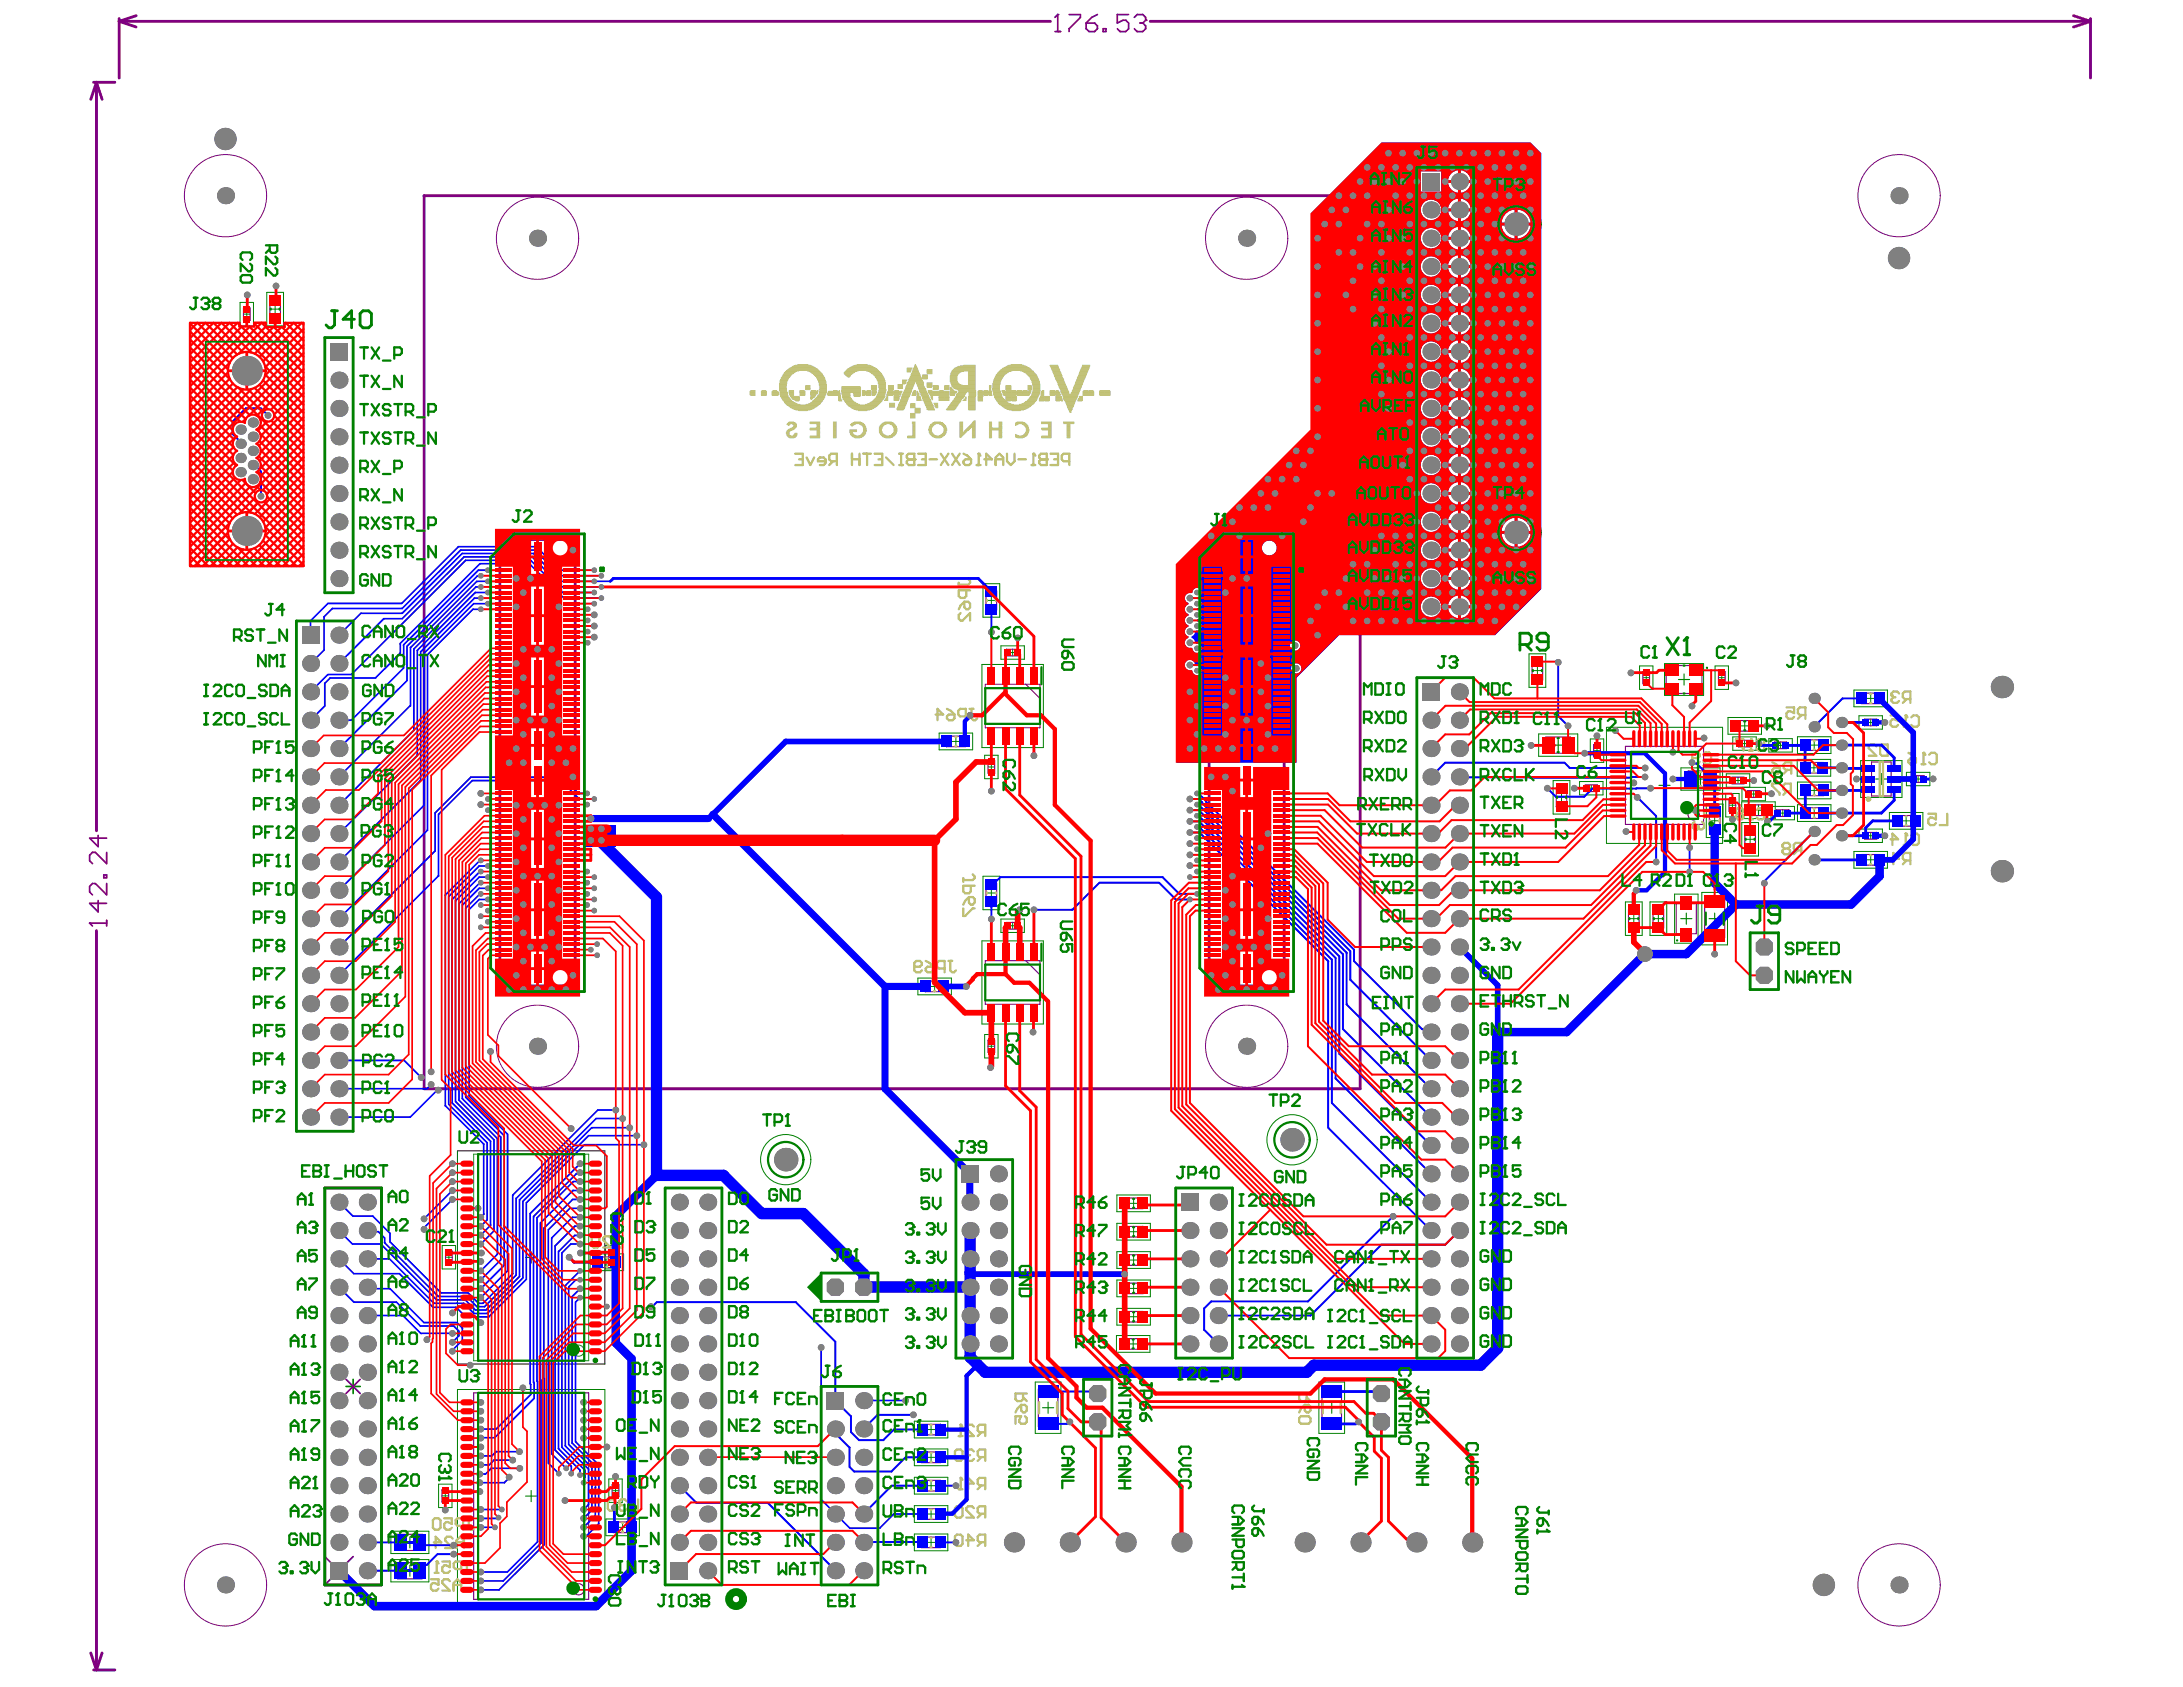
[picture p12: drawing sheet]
<svg xmlns="http://www.w3.org/2000/svg" width="279mm" height="216mm" viewBox="0 0 279 216" stroke-linecap="round" stroke-linejoin="round" font-family="sans-serif">
<g fill="none" stroke="#008000" stroke-width=".13">
<path d="M30.7 38.7h1.7v3h-1.7zM31.6 39.8v.8M34.1 37.4h2.2v4.3h-2.2zM34.5 39.6h1.4M35.2 38.9v1.3M31.2 40.2h.8M125.8 74.7h2.2v4.3h-2.2zM126.2 76.8h1.4M126.9 76.2v1.3M120.2 93.8h4.3v2.2h-4.3zM121.7 94.9h1.3M122.3 94.2v1.4"/>
<path d="M125.7 85h7.8v10.7h-7.8zM126 96.7h1.7v3h-1.7zM126.5 98.2h.8M126.9 97.7v.9M128.1 82.7h3v1.7h-3zM129.2 83.5h.8M129.6 83.1v.8M195.7 83.7h2.1v4.3h-2.1zM196.1 85.8h1.3M196.8 85.1v1.4M196.9 93.9h5v2.9h-5zM198.8 99.9h2.1v4.3h-2.1z"/>
<path d="M203.5 94.6h1.8v3h-1.8zM204 96.1h.8M204.4 95.6v.9M205.6 93.1h14.9v14.8h-14.9zM209.8 85.2h1.8v3h-1.8zM210.3 86.7h.8M210.7 86.3v.9M213 84.9h5v4.1h-5zM215.1 98.3h5v2.8h-5zM219.5 85.2h1.7v3h-1.7zM219.9 86.7h.9M220.4 86.3v.9"/>
<path d="M221.2 91.8h4.3v2.2h-4.3zM221.8 94.3h3v1.7h-3zM222 99.9h.9M222.4 99.5v.8M222.6 92.9h1.4M222.9 95.2h.8M223.3 94.7v.9M223.3 92.2v1.4M226.4 94.5h3v1.7h-3zM227.5 95.4h.8M227.9 95v.8M230 97.2h4.3v2.1h-4.3z"/>
<path d="M230.1 94.3h4.2v2.1h-4.2zM231.5 98.3h1.3M231.5 95.4h1.4M232.2 97.6v1.3M232.2 94.7v1.3M237.3 88.3h4.3v2.2h-4.3zM237.9 91.6h3v1.7h-3zM238.1 97.3h5.3v4.8h-5.3zM238.7 89.4h1.4M239 92.5h.9M239.4 88.7v1.4M239.4 92v.9"/>
<path d="M244 98.8h3v1.8h-3zM245.1 99.7h.8M245.5 99.3v.8M125.8 112.1h2.2v4.3h-2.2zM126.2 114.3h1.4M126.9 113.6v1.4M128.1 117.6h3v1.7h-3zM129.2 118.5h.8M129.6 118v.9M199.2 102h1.3M199.9 101.4v1.3M202.2 100h3v1.7h-3z"/>
<path d="M203.2 100.9h.9M203.7 100.4v.9M208 115.4h2.2v4.3h-2.2zM208.4 117.6h1.4M209.1 116.9v1.3M211.2 115.4h2.1v4.3h-2.1zM211.6 117.6h1.3M212.3 116.9v1.3M214.3 114.4h3v6.3h-3zM217.8 114.2h3.3v6.7h-3.3zM218.4 102.9h2.1v4.3h-2.1zM218.8 105h1.3"/>
<path d="M219.5 104.4v1.3M220.9 101.5h1.7v3h-1.7zM221.3 103h.9M221.7 102.6v.9M222.9 102.6h4.3v2.2h-4.3zM222.9 105.3h2.2v4.3h-2.2zM223.3 107.4h1.4M223.9 100.7v-1.7h-3v1.7l5.1 .1v1.7h-3v-1.7M224 106.7v1.4M224 101.6h.9M224.5 101.2v.8M226.7 103.2h3v1.7h-3z"/>
<path d="M227.7 104.1h.9M228.2 103.6v.9M230.1 100.1h4.2v2.1h-4.2zM230.1 103h4.2v2.1h-4.2zM231.5 104.1h1.4M231.5 101.2h1.4M232.2 100.5v1.3M232.2 103.4v1.3M237.3 109h4.3v2.1h-4.3zM237.9 106.1h3v1.7h-3zM238.7 110h1.4M239 107h.9"/>
<path d="M239.4 106.5v.9M239.4 109.4v1.3M241.8 104h4.3v2.1h-4.3zM243.3 105.1h1.3M244 104.4v1.3M117.5 125.2h4.3v2.1h-4.3zM118.9 126.2h1.4M119.6 125.6v1.3M125.7 120.4h7.8v10.7h-7.8zM126 132.4h1.7v3h-1.7zM126.5 133.9h.8M126.9 133.5v.8"/>
<path d="M56.6 159.4h1.7v3h-1.7zM77.5 159.4h1.7v3h-1.7zM142.9 152.9h4.3v2.2h-4.3zM142.9 156.6h4.3v2.1h-4.3zM144.4 157.6h1.4M144.4 154h1.4M145.1 153.3v1.4M145.1 157v1.3M57 160.9h.9M57.5 160.5v.8M58.5 177.8h18.9v27.3h-18.9zM75.5 160.5h4.3v2.1h-4.3z"/>
<path d="M77 161.5h1.3M77.7 160.9v1.3M77.9 160.9h.9M78.3 160.5v.8M132.5 176.9h3.3v6.5h-3.3zM142.9 170.9h4.3v2.2h-4.3zM142.9 160.2h4.3v2.1h-4.3zM142.9 163.8h4.3v2.2h-4.3zM142.9 167.4h4.3v2.2h-4.3zM144.4 172h1.3M144.4 168.5h1.4M144.4 164.9h1.4"/>
<path d="M144.4 161.3h1.4M145 171.3v1.4M145.1 160.6v1.3M145.1 164.2v1.4M145.1 167.8v1.4M168.8 176.9h3.3v6.5h-3.3zM50 196h4.9v2.8h-4.9zM50 199.6h4.9v2.8h-4.9zM56.1 189.9h1.7v3h-1.7zM56.6 191.4h.8M57 191v.9M77.5 194.4h4.3v2.1h-4.3z"/>
<path d="M77.9 189.3h1.7v3h-1.7zM78.4 190.8h.8M78.8 190.4v.8M79 195.5h1.4M79.7 194.8v1.3M117 181.9h4.3v2.1h-4.3zM117 185.4h4.3v2.2h-4.3zM117 189.1h4.3v2.1h-4.3zM117 192.7h4.3v2.1h-4.3zM117 196.3h4.3v2.2h-4.3zM118.5 183h1.3M118.5 186.5h1.3"/>
<path d="M118.5 190.1h1.3M118.5 193.8h1.3M118.5 197.4h1.3M119.2 182.3v1.3M119.2 185.8v1.4M119.2 189.5v1.3M119.2 193.1v1.3M119.2 196.7v1.4"/>
<circle cx="194" cy="28.7" r="3.2"/>
<circle cx="194" cy="68.1" r="3.2"/>
<circle cx="100.6" cy="148.4" r="3.2"/>
<circle cx="165.4" cy="145.9" r="3.2"/>
</g>
<g fill="none" stroke="#008000" stroke-width=".14">
<path d="M193.3 28.7h1.5M194 28v1.4M193.3 68.1h1.5M194 67.4v1.4M198.7 95.4h1.4M199.4 94.6v1.5M213 99.8v1.4M214.8 87h1.5M215.5 86.2v1.5M216.9 99.7h1.5M217.6 99v1.4M240.1 99.7h1.4"/>
<path d="M240.8 99v1.4M212.3 100.5h1.5M215.1 117.6h1.4M215.8 116.9v1.4M218.7 117.6h1.5M219.5 116.9v1.4M224.4 103.7h1.4M225.1 103v1.4M99.8 148.4h1.5M100.6 147.7v1.4M164.7 145.9h1.4M165.4 145.2v1.4"/>
<path d="M134.1 179.4v1.5M170.4 179.4v1.5M51.7 197.4h1.5M52.5 196.7v1.4M67.3 191.5h1.4M68 190.8v1.4M133.4 180.2h1.5M169.7 180.2h1.5M51.7 201h1.5M52.5 200.3v1.4"/>
</g>
<path d="M44.3 177.4h1.8M45.2 176.5v1.8" fill="none" stroke="#008000" stroke-width=".22"/>
<g fill="none" stroke="#800080" stroke-width=".14">
<path d="M31.2 39.4h.8v1.6h-.8zM34.5 38.3h1.4v2.5h-1.4zM126.2 75.6h1.4v2.5h-1.4zM121.1 94.2h2.5v1.4h-2.5zM126.1 87.6h7v5.5h-7zM126.5 97.4h.8v1.5h-.8zM128.8 83.1h1.6v.8h-1.6zM131.3 87.6l1.8 1.8M196.1 84.6h1.3v2.4h-1.3zM197.9 94.3h3.1v2.1h-3.1zM204 95.3h.8v1.6h-.8zM208 95.5h10v10h-10z"/>
<path d="M210.3 85.9h.8v1.6h-.8zM213.3 85.2h4.5v3.5h-4.5zM216.1 98.7h3.1v2h-3.1zM219.9 85.9h.9v1.6h-.9zM221.7 99.5h1.5v.8h-1.5zM222.1 92.2h2.4v1.4h-2.4zM222.5 94.7h1.6v.9h-1.6zM227.1 95h1.6v.8h-1.6zM231 97.6h2.4v1.3h-2.4zM231 94.7h2.4v1.3h-2.4zM238.2 88.7h2.4v1.4h-2.4zM238.6 92h1.6v.9h-1.6z"/>
<path d="M239.5 97.5h2.5v4.4h-2.5zM244.7 99.3h1.6v.8h-1.6zM126.2 113.1h1.4v2.4h-1.4zM128.8 118h1.6v.9h-1.6zM199.2 100.8h1.3v2.5h-1.3zM202.9 100.4h1.6v.9h-1.6zM208.4 116.4h1.4v2.4h-1.4zM211.6 116.4h1.3v2.4h-1.3zM214.5 115.6h2.6v3.9h-2.6zM218.2 115.1h2.5v4.9h-2.5zM218.8 103.8h1.3v2.5h-1.3zM221.3 102.3h.9v1.5h-.9z"/>
<path d="M223.3 106.2h1.4v2.4h-1.4zM223.7 101.2h1.5v.8h-1.5zM223.8 103h2.5v1.4h-2.5zM227.4 103.6h1.6v.9h-1.6zM231 100.5h2.4v1.3h-2.4zM231 103.4h2.4v1.3h-2.4zM238.2 109.4h2.4v1.3h-2.4zM238.6 106.5h1.6v.9h-1.6zM242.8 104.4h2.4v1.3h-2.4zM118.4 125.6h2.4v1.3h-2.4zM126.1 122.9h7v5.6h-7zM126.5 133.1h.8v1.6h-.8z"/>
<path d="M131.3 122.9l1.8 1.9M143.9 153.3h2.4v1.4h-2.4zM143.9 157h2.4v1.3h-2.4zM57 160.1h.9v1.6h-.9zM60.6 178.3h14.7v26.4h-14.7zM76.5 160.9h2.4v1.3h-2.4zM77.9 160.1h.9v1.6h-.9zM132.9 177.8h2.5v4.8h-2.5zM143.8 171.3h2.5v1.4h-2.5zM143.9 160.6h2.4v1.3h-2.4zM143.9 164.2h2.4v1.4h-2.4zM143.9 167.8h2.4v1.4h-2.4z"/>
<path d="M169.2 177.8h2.5v4.8h-2.5zM50.9 196.4h3.1v2h-3.1zM50.9 200h3.1v2.1h-3.1zM56.6 190.7h.8v1.5h-.8zM78.4 190h.8v1.6h-.8zM78.5 194.8h2.4v1.3h-2.4zM118 182.3h2.4v1.3h-2.4zM118 185.8h2.4v1.4h-2.4zM118 189.5h2.4v1.3h-2.4zM118 193.1h2.4v1.3h-2.4zM118 196.7h2.4v1.4h-2.4z"/>
<circle cx="194" cy="28.7" r="2.26"/>
<circle cx="194" cy="68.1" r="2.26"/>
<circle cx="216.8" cy="104.2" r=".71"/>
<circle cx="100.6" cy="148.4" r="2.26"/>
<circle cx="165.4" cy="145.9" r="2.26"/>
<circle cx="74.1" cy="203.4" r=".71"/>
</g>
<g fill="none" stroke="#800080" stroke-width=".13">
<circle cx="28.9" cy="25" r="5.3"/>
<circle cx="68.8" cy="30.5" r="5.3"/>
<circle cx="159.6" cy="30.5" r="5.3"/>
<circle cx="243.1" cy="25" r="5.3"/>
<circle cx="68.8" cy="133.9" r="5.3"/>
<circle cx="159.6" cy="133.9" r="5.3"/>
<circle cx="28.9" cy="202.8" r="5.3"/>
<circle cx="243.1" cy="202.8" r="5.3"/>
</g>
<path d="M58.5 147.3h18.9v27.3h-18.9z" fill="none" stroke="#000" stroke-width=".13"/>
<path d="M67.3 160.9h1.4M68 160.2v1.4" fill="none" stroke="#000" stroke-width=".14"/>
<g fill="none" stroke="#008080" stroke-width=".14">
<path d="M60.6 147.7h14.7v26.4h-14.7z"/>
<circle cx="74.1" cy="172.9" r=".71"/>
</g>
<g fill="none" stroke="#800080" stroke-width=".36">
<path d="M12 10.5h2.7M12.3 10.5l.8 2.2M12.3 10.5l-.7 2.2M12.3 10.5v95.8M15.2 2.7l2.2 .8M15.2 2.7h119.2M15.2 2.4v7.6M17.4 2l-2.2 .7M147.2 2.7h120.4M265.4 2l2.2 .7M267.6 2.7l-2.2 .8M267.6 2.4v7.6"/>
<path d="M54.3 25h119.8v114.3h-119.8zM64 71.2l2.2-2.2h7.4v57.2h-7.4l-2.2-2.2zM154.7 71.2l2.2-2.2h7.5v57.2h-7.5l-2.2-2.2zM12.3 119.1v94.6M41.6 152h7.2v50.8h-7.2zM11.6 211.5l.7 2.2M12 213.7h2.7M13.1 211.5l-.8 2.2"/>
</g>
<g fill="none" stroke="#800080" stroke-width=".22">
<path d="M135 4h.7M135.4 1.9h.1M135.4 1.9v2.1M135.4 1.9l-.4 .3M136.8 1.9h1.5v.3l-1.5 1.5v.3M139 2.9h1.1l.4 .4v.4l-.4 .3h-.7l-.4-.3zM140.5 1.9l-.8 .3-.7 .7M141.2 3.7h.4v.3h-.4zM144.5 1.9h-1.5v1l.7-.3h.4l.4 .3v.8l-.4 .3h-.7l-.4-.3M145.2 2.2l.3-.3h.8l.3 .3v.4M145.9 2.9h.4M146.3 2.9l.3 .4v.4l-.3 .3h-.8l-.3-.3"/>
<path d="M146.6 2.6h.1M146.6 2.6l-.3 .3M11.5 118.1h.1M11.5 118.1h2.2M11.5 118.1l.3 .4M12.6 115.2v1.5l-1.1-1.1h2.2M12.6 106.9v1.5l-1.1-1.1h2.2M13.3 112h.4v.3h-.4zM13.7 109.1v1.4l-1.5-1.4h-.4l-.3 .3v.8l.3 .3M13.7 113.1v1.4l-1.5-1.4h-.4l-.3 .3v.8l.3 .3M13.7 117.8v.7M44.3 176.5l1.8 1.8"/>
<path d="M46.1 176.5l-1.8 1.8M41.6 199.2l3.6 3.6M45.2 199.2l-3.6 3.6"/>
</g>
<g fill="none" stroke="#c0c073" stroke-width=".29">
<path d="M101.8 58.1h1v1.4h-1M102.3 58.8h.5M103.2 58.5l.5 1 .5-1M105.7 59h-1v-.2l.2-.3h.5l.3 .3v.5l-.3 .2h-.5M106.6 59l-.5 .5M107.1 59h-.7l-.3-.2v-.5l.3-.2h.7v1.4M109 58.8h1M109 58.1v1.4M110 58.1v1.4M110.5 58.1h1M111 58.1v1.4M111.9 58.1h1v1.4h-1"/>
<path d="M112.4 58.8h.5M113.4 58.5l1 1M115.1 58.1h.5M115.1 59.5h.5M115.3 58.1v1.4M116.1 58.3l.2-.2h.7v1.4h-.7l-.2-.2v-.3l.2-.2-.2-.3zM116.3 58.8h.7M117 58.8h.1M117.5 58.1h1v1.4h-1M118 58.8h.5M119 58.8h.9M120.4 58.1l1 1.4"/>
<path d="M121.4 58.1l-1 1.4M121.9 58.1l.9 1.4M122.8 58.1l-.9 1.4M123.3 59l.3-.2h.7v.5l-.3 .2h-.4l-.3-.2zM123.3 58.1l.5 .2 .5 .5M125 59.5h.5M125.3 58.1h.1M125.3 58.1v1.4M125.3 58.1l.2 .2M126 58.8h.9l-.7-.7v1.4M127.4 59.5v-1l.5-.4 .5 .4v1M127.4 58.8h1"/>
<path d="M128.9 58.1v.9l.5 .5 .5-.5v-.9M130.3 58.8h1M132 59.5h.5M132.3 58.1h.1M132.3 58.1v1.4M132.3 58.1l.2 .2M133.2 58.1h.8v1.4h-.8l-.2-.2v-.3l.2-.2-.2-.3v-.2zM133.2 58.8h.8M134 58.8h.1M134.4 58.1h1v1.4h-1M134.9 58.8h.5M136.9 59h-.8l-.2-.2v-.5l.2-.2h.8v1.4"/>
<path d="M122.7 74.6v.5M123 78.5l-.3 .2v.5l.3 .2h.2l1-.9v.9M123.4 77h.5l.3 .2v.5l-.3 .3h-.2l-.3-.3zM123.4 77l-.4 .5-.3 .5M123.7 75.6v.7l-.3 .2h-.4l-.3-.2v-.7h1.5M123.9 74.1l.3 .2v.3l-.3 .2h-1.2M126.3 76.8v.1M127.5 76.8v.1M119.7 91.4h1l-.7-.7v1.5M121.2 91.7l.2-.3h.8v.5l-.3 .3h-.5l-.2-.3zM121.2 90.7l.5 .3 .5 .4M122.3 95.5h.1"/>
<path d="M122.3 94.3h.1M123.6 91.7h-.7l-.3-.3v-.4l.3-.3h.7v1.5M124.1 90.7h.5M124.3 90.7v1.2l.3 .3h.2l.3-.3M216.6 97h.7l.2-.2v-.3l-.2-.2h-.5l-.2 .2v1l.2 .2h.5l.2-.2M217.6 98.8h.1M218 96.5l.3-.2h.5l.2 .2v1l-.2 .2h-.5l-.3-.2M223.2 94.6h-1v.3l1 .9v.3M223.9 96.1h.5M224.1 94.6h.1M224.1 94.6l.3 .3M224.1 94.6v1.5"/>
<path d="M224.8 94.9l.3-.3h.5l.2 .3v.9l-.2 .3h-.5l-.3-.3M226.8 97.6l.5 .2 .5 .5M226.8 98.5l.3-.2h.7v.5l-.2 .2h-.5l-.3-.2zM228.7 90.5h.9v.8l-.5-.3h-.2l-.2 .3v.4l.2 .3h.5l.2-.3M228.8 98.5l-.5 .5M229.3 98.5h-.8l-.2-.2v-.5l.2-.2h.8v1.4M230.6 91.5l-.5 .5M231.1 91.5h-.7l-.3-.2v-.5l.3-.3h.7v1.5M232.1 97.7h.1M232.1 98.8h.1M232.1 94.8h.2M232.1 95.9h.2"/>
<path d="M239.4 88.8h.1M239.4 90h.1M240.2 95.5l-.3-.2h-.5l-.2 .2v.3l1 .9h-1M240.6 97.5h.4v4.4h-.4zM240.6 95.5l.3-.2h.7v1.4h-.7l-.3-.2zM242 91.6h.9v.7l-.4-.3h-.3l-.2 .3v.5l.2 .2h.5l.2-.2M242.1 89h.1M242.1 89l.2 .2M242.3 89.2l-.2 .3v.2l.2 .3h.5l.3-.3M242.3 89.2h.3M243.1 88.7l-.3-.2h-.5l-.2 .2v.3M243.7 93h.4"/>
<path d="M243.9 91.6h.1M243.9 91.6v1.4M243.9 91.6l.2 .2M244 89.5l-.5 .5M244.3 97.3l.2-.2h.7v.5l-.2 .2h-.5l-.2-.2zM244.3 96.3l.4 .3 .5 .5M244.5 89.5h-.7l-.3-.3v-.5l.3-.2h.7v1.5M244.6 91.8l.3-.2h.5l.2 .2v1l-.2 .2h-.5l-.3-.2M246 97.8h.4M246.2 96.3h.1M246.2 96.3v1.5M246.2 96.3l.2 .3"/>
<path d="M246.9 96.6l.3-.3h.4l.3 .3v1l-.3 .2h-.4l-.3-.2M123.3 112.4v.5M123.3 116.3v.9h.2l1-.9h.2M124 114.8h.5l.2 .2v.5l-.2 .3h-.2l-.3-.3zM124 114.8l-.5 .5-.2 .5M124.3 113.4v.7l-.3 .2h-.5l-.2-.2v-.7h1.4M124.5 111.9l.2 .2v.3l-.2 .2h-1.2M126.3 114.2v.2M127.5 114.2v.2M216.6 103.7h1.5v1M216.9 105.2l-.3 .2v.5l.3 .2h.2M217.1 106.1h.1"/>
<path d="M217.4 105.9l-.3 .2M217.4 105.7v.2M217.6 100.6h.1M217.9 105.2l.2 .2v.5l-.2 .2h-.3l-.2-.2M218.9 105v.1M220 105v.1M222.4 104.1h.5M222.4 104.1l-.2-.2v-.2l.2-.3h.5l.3 .3v.2l-.3 .2M222.4 104.1l-.2 .3v.2l.2 .3h.5l.3-.3v-.2l-.3-.3M223.9 104.9h.5M224.1 103.4h.1M224.1 103.4v1.5"/>
<path d="M224.1 103.4l.3 .3M224.8 103.7l.3-.3h.5l.2 .3v.9l-.2 .3h-.5l-.3-.3M227.8 100.3h-1v.2l1 1v.2M228.4 108.6l-.3-.2v-.3l.3-.2h.5l.2 .2v.3l-.2 .2M228.4 108.6l-.3 .2v.3l.3 .2h.5l.2-.2v-.3l-.2-.2M228.4 108.6h.5M228.7 101.2l-.5 .5M229.2 101.2h-.7l-.3-.2v-.5l.3-.2h.7v1.4M230.1 108.8l-.5 .5M230.6 108.8h-.8l-.2-.2v-.5l.2-.2h.8v1.4M232.1 100.6h.2M232.1 101.7h.2"/>
<path d="M232.1 103.5h.2M232.1 104.6h.2M239.4 110.6h.1M239.4 109.5h.1M242 107.4h.9l-.7-.7v1.4M242.1 109.9h1l-.8-.7v1.4M243.7 108.1h.4M243.9 104.5h.1M243.9 105.6h.1M243.9 106.7h.1M243.9 106.7v1.4M243.9 106.7l.2 .2"/>
<path d="M244 110.1l-.5 .5M244.5 110.1h-.7l-.3-.2v-.5l.3-.2h.7v1.4M244.6 106.9l.3-.2h.5l.2 .2v1l-.2 .2h-.5l-.3-.2M246.8 104.1h1v.8l-.5-.3h-.2l-.3 .3v.5l.3 .2h.4l.3-.2M249.2 104.1v1.5h-.9M117 123.7h.7l.3-.2v-.3l-.3-.2h-.4l-.3 .2v1l.3 .2h.4l.3-.2M118.5 123l.5 .2 .4 .5M118.7 123.7h.7v.5l-.2 .2h-.5l-.2-.2v-.3zM119.6 126.8h.1M119.6 125.7h.1M120.9 123.9h-.7l-.3-.2v-.5l.3-.2h.7v1.4M121.4 123h.5"/>
<path d="M121.6 123v1.2l.3 .2h.2l.2-.2M76 158.2h.5l.2 .2v1l-.2 .3h-.5l-.3-.3v-1zM78.2 158.4l-.3-.2h-.5l-.2 .2v.3l1 1h-1M79.6 158.2v1.5h-1M77.6 161h.1M77.6 162.1h.1M130.7 179.8l-.5 .5-.2 .5M130.7 179.8h.5l.2 .2v.5l-.2 .3h-.3l-.2-.3zM130.9 178.3v.8l-.2 .2h-.5l-.2-.2v-.8h1.4M130.9 178.8l.5 .5M133 179.4v1.5M135.3 179.4v1.5"/>
<path d="M167 179.8h.5l.2 .2v.5l-.2 .3h-.3l-.2-.3zM167 179.8l-.5 .5-.2 .5M167.2 178.3v.8l-.2 .2h-.5l-.2-.2v-.8h1.4M167.2 178.8l.5 .5M169.3 179.4v1.5M171.6 179.4v1.5M55.4 194.5l.2-.2h.5l.3 .2v1l-.3 .3h-.5l-.2-.3zM55.5 197.4h1l-.7-.7v1.4M55.9 199.8h.1M55.9 199.8v1.5M55.9 199.8l.2 .3M56.6 199.8h1v.8l-.5-.3h-.2l-.3 .3v.5l.3 .2h.4l.3-.2"/>
<path d="M56.9 194.3h.9v.7l-.5-.2h-.2l-.2 .2v.5l.2 .3h.5l.2-.3M57.9 196.9l-.2-.2h-.5l-.2 .2v.3l.9 .9h-.9M58.4 198.1v-.9l.5-.5 .5 .5v.9M58.4 197.4h1M59.3 195.3h-.7l-.3-.3v-.5l.3-.2h.7v1.5M59.5 199.8h.5M59.8 199.8v1.3l.2 .2h.2l.3-.2M59.8 194.3h.4M60 194.3v1.2l.2 .3h.3l.2-.3M77.8 192.1l.2-.2h.5l.3 .2v1l-.3 .2h-.5l-.2-.2zM79.2 192.4h.1M79.2 192.4l.3 .2"/>
<path d="M79.5 192.6l-.3 .3v.2l.3 .2h.5l.2-.2M79.5 192.6h.2M79.6 194.9h.2M79.6 196h.2M80.2 192.1l-.2-.2h-.5l-.3 .2v.3M81.7 191.9v1.4h-1M119.1 183.5h.1M119.1 182.4h.1M119.1 187.1h.1M119.1 185.9h.1M119.1 189.6h.1M119.1 190.7h.1"/>
<path d="M119.1 194.3h.1M119.1 193.2h.1M119.1 196.8h.1M119.1 198h.1M122.5 185.5h.5l.2 .3v.9l-.2 .3h-.5l-.3-.3v-.9zM122.5 192.8h.5l.2 .2v1l-.2 .2h-.5l-.3-.2v-1zM122.5 196.4h.5l.2 .2v1l-.2 .2h-.5l-.3-.2v-1zM122.7 190.6h.5M122.7 183.8h.5M123 189.1h.1M123 182.3h.1M123 182.3v1.5"/>
<path d="M123 189.1v1.5M123 189.1l.2 .3M123 182.3l.2 .3M123.7 186h.1M123.7 186l.2 .2M123.7 189.9h.9l-.7-.8v1.5M123.7 197.1h.9l-.7-.7v1.4M123.9 186.2l-.2 .3v.2l.2 .3h.5l.2-.3M123.9 186.2h.3M124.6 182.6l-.2-.3h-.5l-.2 .3v.2l.9 1h-.9M124.6 185.8l-.2-.3h-.5l-.2 .3v.2M124.6 193l-.2-.2h-.5l-.2 .2v.3l.9 .9h-.9"/>
<path d="M125.6 186.5l-.5 .5M125.6 190.1l-.5 .5M125.6 197.4l-.5 .4M125.6 193.7l-.5 .5M125.6 183.3l-.5 .5M126.1 183.3h-.7l-.3-.2v-.5l.3-.3h.7v1.5M126.1 186.5h-.7l-.3-.3v-.4l.3-.3h.7v1.5M126.1 190.1h-.7l-.3-.2v-.5l.3-.3h.7v1.5M126.1 193.7h-.7l-.3-.2v-.5l.3-.2h.7v1.4M126.1 197.4h-.7l-.3-.3v-.5l.3-.2h.7v1.4M131.2 181.2l.2 .3v.5l-.2 .2h-.5l-.2-.2v-.3l.2-.5h-.7v1M166.3 181.5l.2-.3h1l.2 .3v.5l-.2 .2h-1l-.2-.2z"/>
<path d="M55.2 202.1h.9v.7l-.5-.2h-.2l-.2 .2v.5l.2 .3h.5l.2-.3M55.6 201.3h.5M57.6 202.4l-.3-.3h-.4l-.3 .3v.2l1 1h-1M58.1 203.6v-1l.4-.5 .5 .5v1M58.1 202.8h.9M59 200.8h-.7l-.2-.2v-.5l.2-.3h.7v1.5"/>
</g>
<g fill="none" stroke="#c0c073" stroke-width=".13">
<path d="M96 50.1h.6M96 50.2h.6M96 50.3h.6M96 50.4h.6M96 50.5h.6M96.1 50h.5M96.1 50.6h.5M97.4 50.1h.7M97.4 50.2h.7M97.4 50.3h.7M97.4 50.4h.7M97.4 50.5h.7"/>
<path d="M97.4 50.6h.7M97.5 50h.5M98.8 50.1h.7M98.8 50.2h.7M98.8 50.3h.7M98.8 50.4h.7M98.8 50.5h.7M98.8 50.6h.7M98.9 50h.5M99.5 50.2h.1M99.5 50.3h.1M99.5 50.4h.1"/>
<path d="M99.5 50.5h.1M99.5 50.6h.1M99.8 49.1h.9M99.8 49.1h.8M99.8 49.2h.8M99.8 49.3h.8M99.8 49.4h.8M99.8 49.5h.8M99.8 49.6h.8M99.8 49.7h.8M99.8 49.8h.8M99.8 49.9h.8"/>
<path d="M99.8 50h.8M99.8 48.7h1M99.8 48.8h1M99.8 48.8h.9M99.8 48.9h.9M99.8 49h.9M99.8 50.1h.9M99.8 50.2h.9M99.8 50.2h1M99.8 50.3h1M99.8 50.4h1M99.8 50.5h1"/>
<path d="M99.9 48.6h1M99.9 50.6h1M99.9 50.7h1M100 48.3h1M100 48.4h.9M100 48.5h.9M100 50.8h.9M100 50.9h1M100.1 48.3h1M100.1 51h1M100.1 48.1h1M100.1 48.2h1"/>
<path d="M100.1 51.1h1M100.2 48h1.1M100.2 48h1M100.2 51.2h1M100.2 51.2h1.1M100.3 47.9h1.1M100.3 51.3h1.1M100.3 47.8h1.3M100.3 47.8h1.2M100.3 51.4h1.2M100.4 47.7h1.3M100.4 51.5h1.2"/>
<path d="M100.4 51.5h1.3M100.5 47.6h1.3M100.5 51.6h1.4M100.6 47.5h1.3M100.6 51.7h1.4M100.6 47.5h1.6M100.6 51.8h1.8M100.6 55.3h.4M100.6 55.4h.4M100.6 55.5h.4M100.7 47.4h4.1M100.7 51.8h4.1"/>
<path d="M100.7 54.3h.4M100.7 55.2h.4M100.7 55.6h.3M100.7 55.7h.4M100.7 55.7h.5M100.8 47.3h3.9M100.8 51.9h3.9M100.8 54.2h1.1M100.8 54.4h.3M100.8 55.1h.5M100.8 55.8h1.1M100.9 54.1h.9"/>
<path d="M100.9 55h.6M100.9 55.9h1M100.9 47.3h3.7M100.9 52h3.7M100.9 54.1h.8M100.9 54.4h.1M100.9 54.9h.8M100.9 56h.9M101 47.2h3.6M101 50h.6M101 50.1h.6M101 50.2h.6"/>
<path d="M101 50.3h.6M101 50.4h.6M101 52h3.6M101 54h.6M101.1 47.1h3.3M101.1 50.4h.5M101.1 50.5h.5M101.1 50.6h.5M101.1 54.9h.6M101.1 56h.6M101.1 50.7h.5M101.1 52.1h3.3"/>
<path d="M101.2 47h3.1M101.2 50.8h.4M101.2 52.2h3.1M101.2 54.8h.6M101.3 50.9h.3M101.4 47h2.8M101.4 51h.2M101.4 52.3h2.8M101.4 46.9h2.6M101.4 51.1h.2M101.4 54.3h.5M101.4 54.7h.5"/>
<path d="M101.5 52.3h2.5M101.5 54.7h.4M101.5 55.7h.4M101.6 46.8h2.3M101.6 54.4h.3M101.6 54.6h.3M101.6 55.7h.4M101.7 50.7h.6M101.7 50.8h.6M101.7 50.9h.6M101.7 51h.6M101.7 51.1h.6"/>
<path d="M101.7 51.2h.6M101.7 52.4h2.2M101.7 54.5h.2M101.7 55.6h.3M101.7 55.5h.3M101.8 46.7h1.9M101.8 51.2h.5M101.9 51.3h.3M101.9 52.5h1.8M102.1 46.7h1.3M102.2 52.5h1.1M102.4 50h.6"/>
<path d="M102.4 50.1h.6M102.4 50.2h.6M102.4 50.3h.6M102.4 50.4h.6M102.4 50.5h.6M102.4 50.6h.6M103.1 49.4h.6M103.1 49.5h.6M103.1 49.6h.6M103.1 49.7h.6M103.1 49.8h.6M103.1 49.9h.6"/>
<path d="M103.2 51.8h1.7M103.3 47.5h1.5M103.5 51.7h1.5M103.5 47.5h1.4M103.7 47.6h1.3M103.7 51.6h1.3M103.7 54h1.2M103.7 54.1h1.2M103.7 54.2h1.2M103.7 54.8h1.2M103.7 54.9h1.2M103.7 55h1.2"/>
<path d="M103.7 55.8h1.2M103.7 55.9h1.2M103.7 56h1.2M103.8 50.1h.6M103.8 50.2h.6M103.8 50.3h.6M103.8 50.4h.6M103.8 50.5h.6M103.8 50.6h.6M103.8 50.7h.5M103.8 50.8h.5M103.8 50.9h.4"/>
<path d="M103.8 51h.2M103.8 51.1h.1M103.8 51.5h1.3M103.8 47.7h1.3M103.8 50h.6M103.9 47.8h1.2M103.9 51.5h1.2M104 51.3h1.3M104 51.4h1.2M104 47.8h1.2M104.1 47.9h1.2M104.1 51.2h1.2"/>
<path d="M104.2 48h1.1M104.2 51.2h1.2M104.3 48h1.1M104.3 51.1h1.1M104.3 48.1h1.1M104.3 51h1.1M104.4 48.2h1M104.4 51h1.1M104.5 48.3h1M104.5 50.1h.2M104.5 50.2h.1M104.5 50.3h.1"/>
<path d="M104.5 50.4h.1M104.5 50.9h1M104.5 54.7h.4M104.6 48.3h.9M104.6 48.4h1M104.6 50h.1M104.6 50.8h1M104.6 54.3h.3M104.6 54.4h.3M104.6 54.5h.3M104.6 54.6h.3M104.6 54.7h.3"/>
<path d="M104.6 55.1h.3M104.6 55.2h.3M104.6 55.3h.3M104.6 55.4h.3M104.6 55.5h.3M104.6 55.6h.3M104.6 55.7h.3M104.6 48.5h1M104.6 48.6h1M104.6 50.7h1M104.7 48.6h.9M104.7 48.7h.9"/>
<path d="M104.7 50.6h.9M104.8 48.8h.8M104.8 48.8h.9M104.8 48.9h.9M104.8 50.5h.8M104.8 49h.9M104.8 49.1h.9M104.8 49.2h1M104.8 49.3h1M104.8 49.9h1M104.8 50.2h1M104.8 50.3h.9"/>
<path d="M104.8 50.4h.9M104.9 49.4h.9M104.9 49.5h.9M104.9 49.6h.9M104.9 49.7h.9M104.9 49.8h.9M104.9 49.9h.9M104.9 50h.9M104.9 50.1h.9M105.9 50.3h.6M105.9 50.4h.6M105.9 50.5h.6"/>
<path d="M105.9 50.6h.6M106 50.1h.5M106 50.2h.5M106.6 50.1h.6M106.6 50.2h.6M106.6 50.3h.6M106.6 50.4h.6M106.6 50.5h.6M106.6 50.6h.6M106.7 50h.5M106.7 54h.3M106.7 54.1h.3"/>
<path d="M106.7 54.2h.3M106.7 54.3h.3M106.7 54.4h.3M106.7 54.5h.3M106.7 54.6h.3M106.7 54.7h.3M106.7 54.8h.3M106.7 54.9h.3M106.7 55h.3M106.7 55.1h.3M106.7 55.2h.3M106.7 55.3h.3"/>
<path d="M106.7 55.4h.3M106.7 55.5h.3M106.7 55.6h.3M106.7 55.7h.3M106.7 55.8h.3M106.7 55.9h.3M106.7 56h.3M107.3 50.1h.2M107.3 50.2h.2M107.3 50.3h.2M107.3 50.4h.2M107.3 50.5h.2"/>
<path d="M107.3 50.6h.3M107.3 50.7h.3M107.3 50.8h.3M107.3 50.9h.3M107.3 51h.3M107.3 51.1h.4M107.3 51.2h.4M107.4 50h.1M107.4 51.3h.4M107.7 50h2.4M107.7 50.1h2.4M107.7 50.2h2.4"/>
<path d="M107.8 49.5h2.3M107.8 49.6h2.3M107.8 49.7h2.3M107.8 49.8h2.3M107.8 49.9h2.3M107.8 50.2h2.3M107.8 50.3h1M107.8 50.4h1M107.8 50.5h1M107.8 50.6h1M107.8 50.7h1M107.8 50.8h1"/>
<path d="M107.8 50.9h1M107.9 51h1M107.9 51h1.1M107.9 51.1h1.1M108 47.7h1.3M108 47.8h1.2M108 47.8h1.1M108 51.2h1.1M108.1 47.6h1.3M108.1 47.9h.9M108.1 51.3h1.1M108.1 51.4h1.2"/>
<path d="M108.2 47.5h1.4M108.2 48h.7M108.2 51.5h1.2M108.3 47.5h1.6M108.3 48h.5M108.3 51.5h1.2M108.3 47.4h4.1M108.3 48.1h.5M108.3 51.6h1.3M108.4 47.3h3.9M108.4 51.7h1.4M108.4 51.8h1.6"/>
<path d="M108.5 47.3h3.8M108.5 48.2h.3M108.5 51.8h3.9M108.6 47.2h3.6M108.6 48.3h.1M108.6 51.9h3.7M108.6 52h3.7M108.7 47.1h3.3M108.8 47h3.2M108.8 52h3.4M108.8 55h.8M108.8 55.1h.8"/>
<path d="M108.8 55.2h.8M108.8 55.3h.3M108.8 55.4h.3M108.8 52.1h3.2M108.8 54.4h.5M108.8 55.5h.3M108.8 55.5h.4M108.8 55.6h.5M108.9 47h2.9M108.9 54.3h.6M108.9 54.4h.3M108.9 55.7h.5"/>
<path d="M109 52.2h3M109 54.2h1.5M109 54.5h.1M109 55.7h.6M109.1 46.9h2.6M109.1 52.3h2.7M109.1 54.1h1.3M109.1 55.8h1.4M109.1 55.9h1.3M109.2 46.8h2.3M109.2 50.3h.9M109.2 52.3h2.5"/>
<path d="M109.2 54.1h1.1M109.3 50.4h.8M109.3 50.5h.8M109.3 50.6h.8M109.3 50.7h.8M109.3 56h1M109.3 52.4h2.2M109.3 54h.8M109.4 46.7h1.9M109.4 56h.7M109.6 52.5h1.7M109.7 46.7h1.3"/>
<path d="M109.9 52.5h1M109.9 55.7h.7M110 54.3h.6M110.1 54.4h.6M110.1 55.7h.6M110.2 55.6h.5M110.3 54.4h.4M110.3 55.5h.4M110.4 50h.3M110.4 50.1h.4M110.4 50.2h.4M110.4 50.3h.4"/>
<path d="M110.4 50.4h.4M110.4 50.5h.4M110.4 50.6h.3M110.4 54.5h.3M110.4 55.5h.4M110.4 54.6h.4M110.4 54.7h.4M110.4 55.3h.4M110.4 55.4h.4M110.5 54.7h.3M110.5 54.8h.4M110.5 54.9h.4"/>
<path d="M110.5 55h.4M110.5 55.1h.4M110.5 55.2h.4M110.8 51.8h1.7M110.9 47.5h1.6M110.9 50.1h.6M110.9 50.2h.6M110.9 50.3h.6M110.9 50.4h.6M110.9 50.5h.6M110.9 50.6h.6M110.9 50h.6"/>
<path d="M111 51.7h1.5M111.1 47.5h1.4M111.2 51.6h1.4M111.3 47.6h1.3M111.4 47.7h1.3M111.4 51.5h1.3M111.5 51.5h1.3M111.5 47.8h1.3M111.5 49.4h.7M111.5 49.5h.7M111.5 49.6h.7M111.5 49.7h.7"/>
<path d="M111.5 49.8h.7M111.5 49.9h.7M111.6 47.8h1.2M111.6 50h.6M111.6 50.1h.6M111.6 50.2h.6M111.6 50.3h.6M111.6 50.4h.5M111.6 50.5h.4M111.6 50.6h.4M111.6 51.4h1.2M111.7 51.3h1.2"/>
<path d="M111.7 47.9h1.1M111.7 51.2h1.2M111.8 48h1.1M111.8 51.2h1.2M111.9 48h1.1M111.9 51.1h1.2M112 48.1h1M112 51h1.1M112 48.2h1.1M112 48.3h1.1M112.1 48.3h1M112.1 50.9h1.1"/>
<path d="M112.2 48.4h.9M112.2 48.5h1M112.2 50.7h1.1M112.2 50.8h1.1M112.3 48.6h.9M112.3 50.6h1M112.3 50.7h.9M112.3 48.7h1M112.3 48.8h1M112.3 50.4h1M112.3 50.5h1M112.4 48.8h.9"/>
<path d="M112.4 48.9h.9M112.4 49h.9M112.4 49.1h.9M112.4 50.2h.9M112.4 50.3h.9M112.4 50.4h.9M112.5 49.1h.8M112.5 49.2h.8M112.5 49.3h.8M112.5 49.4h.8M112.5 49.5h.8M112.5 49.6h.8"/>
<path d="M112.5 49.9h.8M112.5 50h.9M112.5 50.1h.8M112.5 50.2h.8M112.5 49.7h.8M112.5 49.8h.8M112.5 49.9h.9M112.5 54.7h.4M112.5 54.8h.4M112.5 54.9h.3M112.5 55h.3M112.5 55.1h.3"/>
<path d="M112.5 55.2h.3M112.5 55.2h.4M112.5 55.3h.4M112.6 54.5h.5M112.6 54.6h.4M112.6 55.4h.3M112.6 55.5h.4M112.7 54.4h.4M112.7 55.5h.4M112.7 55.6h.4M112.8 54.4h.4M112.8 55.7h.5"/>
<path d="M112.8 54.3h.6M112.8 55.7h.6M112.9 54.2h1.5M112.9 55.8h1.5M113 54.1h1.4M113 55.9h1.3M113.1 54.1h1.1M113.1 56h1.1M113.2 51.2h.4M113.3 51.2h.3M113.3 54h.8M113.3 51h.3"/>
<path d="M113.3 51.1h.3M113.3 56h.7M113.4 51h.2M113.5 50.4h.1M113.5 50.5h.1M113.5 50.6h.1M113.5 50.7h.1M113.5 50.8h.1M113.5 50.9h.1M113.6 50.2h.1M113.6 50.3h.1M113.6 50.4h.1"/>
<path d="M113.7 49.4h.7M113.7 49.5h.7M113.7 49.6h.7M113.7 49.7h.7M113.7 49.8h.7M113.7 49.9h.7M113.7 50h.6M113.7 50.1h.7M113.7 50.2h.7M113.7 50.3h.7M113.7 50.4h.7M113.7 50.5h.7"/>
<path d="M113.7 50.6h.6M113.9 51.6h.6M113.9 51.7h.6M113.9 51.8h.6M113.9 51.9h.6M113.9 52h.6M113.9 52.1h.6M113.9 55.7h.6M113.9 54.3h.6M114.1 54.4h.5M114.1 55.7h.5M114.1 55.6h.5"/>
<path d="M114.2 54.4h.4M114.2 55.5h.4M114.3 54.5h.3M114.3 54.6h.4M114.3 55.5h.4M114.4 54.7h.3M114.4 55.3h.3M114.4 55.4h.3M114.4 50.1h.7M114.4 50.2h.7M114.4 50.3h.7M114.4 50.4h.7"/>
<path d="M114.4 50.5h.7M114.4 50.6h.6M114.4 50.7h.7M114.4 50.8h.7M114.4 50.9h.7M114.4 51h.7M114.4 51.1h.7M114.4 51.2h.6M114.4 54.8h.4M114.4 54.9h.4M114.4 55h.4M114.4 55.1h.4"/>
<path d="M114.4 55.2h.4M114.5 50h.5M114.8 52.3h.9M114.8 52.4h.9M114.9 52.1h.9M114.9 52.2h.9M114.9 52.5h.7M114.9 49.2h.6M114.9 49.3h.6M114.9 49.4h.6M114.9 49.5h.6M114.9 49.6h.6"/>
<path d="M114.9 49.7h.6M114.9 52h1M114.9 52h.9M115 51.8h1M115 51.9h.9M115.1 51.6h.9M115.1 51.7h.9M115.2 50.1h.2M115.2 50.2h.2M115.2 50.3h.2M115.2 50.4h.1M115.2 50.5h.1"/>
<path d="M115.2 50.6h.1M115.2 50.7h.1M115.2 51.5h.9M115.2 51.5h.8M115.2 51.2h1M115.2 51.3h.9M115.2 51.4h.9M115.3 51.1h.9M115.3 51.2h.9M115.4 50.8h.9M115.4 50.9h.9M115.4 51h.8"/>
<path d="M115.4 50.7h1M115.5 48.6h.6M115.5 48.7h.5M115.5 48.8h.5M115.5 48.9h.5M115.5 49h.5M115.5 49.1h.4M115.5 49.1h.3M115.5 50.4h1M115.5 50.5h1M115.5 50.6h1M115.6 50.3h.9"/>
<path d="M115.6 50.4h.9M115.7 50.2h.9M115.7 50h1M115.7 50.1h1M115.8 49.9h.9M115.9 49.6h.9M115.9 49.7h.9M115.9 49.8h.9M116 49.4h.9M116 49.5h.8M116 49.6h.8M116 49.3h1"/>
<path d="M116.1 47.1h.7M116.1 47.2h.6M116.1 47.3h.5M116.1 47.4h.5M116.1 47.5h.5M116.1 47.5h.4M116.1 47.6h.4M116.1 49.1h.9M116.1 49.2h.9M116.2 48.9h.9M116.2 49h.8M116.2 55.8h.9"/>
<path d="M116.2 55.9h.9M116.2 56h.9M116.2 48.8h.9M116.3 48.6h1.7M116.3 48.7h1.8M116.4 48.4h1.5M116.4 48.5h1.5M116.5 48.3h1.3M116.5 48.3h1.4M116.5 48.1h1.3M116.5 48.2h1.3M116.5 51.7h.6"/>
<path d="M116.5 51.8h.6M116.5 51.9h.6M116.5 52h.6M116.5 52.1h.6M116.5 52.2h.6M116.5 52.9h.6M116.5 53h.6M116.5 53.1h.6M116.5 53.2h.6M116.5 53.3h.6M116.5 53.4h.6M116.5 53.5h.6"/>
<path d="M116.6 47.9h1.1M116.6 48h1.2M116.7 47.8h.9M116.7 47.8h1M116.7 50.6h.5M116.8 47.6h.8M116.8 47.7h.8M116.8 50.4h.4M116.8 50.5h.4M116.8 54h.3M116.8 54.1h.3M116.8 54.2h.3"/>
<path d="M116.8 55.7h.3M116.8 47.3h.7M116.8 47.4h.7M116.8 47.5h.8M116.8 50.2h.4M116.8 50.3h.4M116.8 54.3h.3M116.8 54.4h.3M116.8 54.5h.3M116.8 54.6h.3M116.8 54.7h.3M116.8 54.8h.3"/>
<path d="M116.8 54.9h.3M116.8 55h.3M116.8 55.1h.3M116.8 55.2h.3M116.8 55.3h.3M116.8 55.4h.3M116.8 55.5h.3M116.8 55.6h.3M116.9 47.2h.5M116.9 47.3h.5M116.9 50.1h.3M116.9 50.2h.3"/>
<path d="M117 47h.3M117 47.1h.4M117 50h.2M117 46.8h.3M117 46.9h.3M117.1 46.7h.1M117.1 52.3h.7M117.1 52.4h.7M117.1 52.5h.7M117.1 52.6h.7M117.1 52.7h.7M117.1 52.8h.7"/>
<path d="M117.2 48.8h.9M117.3 48.8h.8M117.3 48.9h.8M117.3 49h.9M117.3 49.1h.9M117.3 50.1h.1M117.3 50.2h.2M117.3 50.3h.3M117.3 50.4h.3M117.3 50.5h.3M117.3 50.6h.3M117.3 50.7h.5"/>
<path d="M117.3 50.8h.5M117.3 50.9h.5M117.3 51h.5M117.3 51.1h.5M117.3 51.2h.6M117.4 49.2h.8M117.4 49.3h.8M117.4 49.4h.8M117.5 49.4h.8M117.5 49.5h.8M117.6 49.6h.8M117.6 49.7h.8"/>
<path d="M117.6 49.8h.9M117.6 49.9h.9M117.7 49.9h.8M117.7 50h.8M117.7 50.1h.9M117.7 50.2h.9M117.8 50.2h.8M117.8 50.3h.8M117.8 50.4h.9M117.8 50.4h1M117.8 50.5h1M117.9 50.6h.9"/>
<path d="M118 50.7h.9M118.1 48h.6M118.1 48.1h.6M118.1 48.2h.6M118.1 48.3h.6M118.1 48.4h.6M118.1 48.5h.6M118.1 50.8h.8M118.1 50.9h.8M118.1 51h.8M118.1 51h.9M118.1 51.1h1"/>
<path d="M118.1 51.2h1M118.2 51.3h1M118.3 51.4h.9M118.3 51.5h.9M118.4 51.5h.8M118.4 51.6h.9M118.4 51.7h.9M118.4 51.8h1M118.5 51.9h.9M118.5 52h.9M118.6 52h.8M118.6 52.1h.8"/>
<path d="M118.6 52.2h.9M118.6 47.3h.7M118.6 47.4h.7M118.6 47.5h.7M118.6 47.6h.7M118.6 47.7h.7M118.6 47.8h.7M118.6 49h.7M118.6 49.1h.7M118.6 49.2h.7M118.6 49.3h.7M118.6 49.4h.7"/>
<path d="M118.6 49.5h.7M118.6 52.3h.9M118.6 52.3h1M118.6 52.4h1M118.7 47.8h.6M118.7 49.6h.5M118.8 50h.5M118.8 50.1h.6M118.8 52.5h.8M118.9 50.2h.5M118.9 50.3h.5M118.9 54.9h.3"/>
<path d="M118.9 55h.3M118.9 55.1h.3M118.9 50.4h.5M118.9 54.7h.4M118.9 54.8h.3M118.9 55.2h.3M118.9 55.3h.4M118.9 55.4h.4M119 50.4h.4M119 50.5h.4M119 54.5h.4M119 54.6h.4"/>
<path d="M119 55.5h.4M119.1 50.6h.3M119.1 54.4h.5M119.1 54.4h.4M119.1 55.6h.4M119.2 50.7h.2M119.2 50.8h.2M119.2 50.9h.2M119.2 54.3h.5M119.2 55.7h.4M119.2 51h.2M119.2 55.7h.6"/>
<path d="M119.3 51.1h.1M119.3 51.2h.1M119.3 54.2h1.4M119.3 55.8h1.4M119.4 54.1h1.3M119.4 55.9h1.3M119.4 49.4h.7M119.4 49.5h.7M119.4 49.6h.7M119.4 49.7h.7M119.4 49.8h.7M119.4 49.9h.7"/>
<path d="M119.4 50.1h.7M119.4 50.2h.7M119.4 50.3h.7M119.4 50.4h.7M119.4 50.5h.7M119.4 50.6h.7M119.4 54.1h1.2M119.5 51.6h.5M119.5 56h1M119.6 51.7h.4M119.6 51.8h.4M119.6 54h.8"/>
<path d="M119.7 51.8h.3M119.7 51.9h.3M119.7 52h.3M119.7 52.1h.3M119.7 56h.7M119.8 52.2h.2M120.2 50.1h.6M120.2 50.2h.6M120.2 50.3h.6M120.2 50.4h.6M120.2 50.5h.6M120.2 50.6h.6"/>
<path d="M120.2 50.7h.6M120.2 50.8h.6M120.2 50.9h.6M120.2 51h.6M120.2 51.1h.6M120.2 51.2h.6M120.2 50h.5M120.2 54.3h.6M120.2 55.7h.7M120.4 55.7h.5M120.5 54.4h.4M120.5 54.4h.5"/>
<path d="M120.5 55.6h.5M120.6 54.5h.4M120.6 55.5h.4M120.7 54.6h.3M120.7 55.5h.3M120.7 54.7h.4M120.7 55.3h.4M120.7 55.4h.4M120.8 54.8h.3M120.8 54.9h.4M120.8 55h.4M120.8 55.1h.4"/>
<path d="M120.8 55.2h.3M120.9 49.4h.6M120.9 49.5h.6M120.9 49.6h.6M120.9 49.7h.6M120.9 49.8h.6M120.9 49.9h.6M120.9 50.1h.6M120.9 50.2h.6M120.9 50.3h.6M120.9 50.4h.6M120.9 50.5h.6"/>
<path d="M120.9 50.6h.6M120.9 50.7h.6M120.9 50.8h.6M120.9 50.9h.6M120.9 51h.6M120.9 51.1h.6M120.9 51.2h.6M121.1 52.4h1.1M121.2 52.3h1.1M121.2 52.5h.9M121.3 52.3h1M121.3 52.1h1.1"/>
<path d="M121.3 52.2h1M121.4 52h1.1M121.5 52h1M121.5 51.8h1.1M121.5 51.9h1.1M121.6 48h1M121.6 48.1h.9M121.6 48.2h.9M121.6 48.3h.9M121.6 48.4h.9M121.6 48.5h.9M121.6 48.6h.9"/>
<path d="M121.6 48.7h.9M121.6 48.8h.9M121.6 48.8h1M121.6 49.6h.1M121.6 49.6h.2M121.6 49.7h.2M121.6 49.8h.3M121.6 49.9h.4M121.6 50h.5M121.6 50.1h.6M121.6 50.2h.6M121.6 50.3h.6"/>
<path d="M121.6 50.4h.6M121.6 50.5h.6M121.6 50.6h.6M121.6 51.8h1M121.7 47.8h1.1M121.7 47.8h.9M121.7 47.9h.9M121.7 48h.9M121.7 48.9h.9M121.7 49h.9M121.7 49.1h1M121.7 51.6h1.1"/>
<path d="M121.7 51.7h1M121.8 47.6h1.2M121.8 47.7h1.1M121.8 49.1h1M121.8 49.2h1.1M121.8 49.3h1.3M121.8 51.5h1.1M121.8 47.5h3M121.8 47.5h1.6M121.8 49.4h3M121.9 47.4h2.9M121.9 49.5h2.9"/>
<path d="M121.9 51.3h1.1M121.9 51.4h1M122 47.3h2.8M122 49.6h2.8M122 51.2h1M122.1 47.3h2.7M122.1 49.6h2.7M122.1 51.2h.9M122.1 47.2h2.7M122.1 49.7h2.7M122.1 51h1M122.1 51.1h1"/>
<path d="M122.2 47.1h2.6M122.2 51h1.1M122.3 49.8h2.5M122.3 50.1h.1M122.3 50.2h.2M122.3 50.2h.1M122.3 50.3h.1M122.3 50.8h1.1M122.3 50.9h1M122.3 47h2.5M122.3 50.7h1.1M122.4 50.5h1.1"/>
<path d="M122.4 50.6h1M122.4 50.7h1M122.5 47h2.3M122.5 49.9h2.3M122.5 50.4h1.1M122.6 50.4h1M122.6 46.9h2.2M122.6 49.9h2.2M122.6 50.3h1.1M122.7 50h2.2M122.7 50.1h2.2M122.7 50.2h1.1"/>
<path d="M122.7 50.2h1M122.9 54h.3M122.9 54.1h.3M122.9 54.2h.3M122.9 54.3h.3M122.9 54.4h.3M122.9 54.5h.3M122.9 54.6h.3M122.9 54.7h.3M122.9 54.8h.3M122.9 54.9h.3M122.9 55h.3"/>
<path d="M122.9 55.1h.3M122.9 55.2h.3M122.9 55.3h.3M122.9 55.4h.3M122.9 55.5h.6M122.9 55.5h.5M122.9 55.6h.5M122.9 55.7h.4M122.9 55.7h.3M122.9 55.8h.2M122.9 55.9h.2M122.9 56h.1"/>
<path d="M122.9 46.8h1.9M123.2 51.2h.5M123.3 55.4h.3M123.4 46.7h1.4M123.4 51.2h.3M123.4 55.2h.3M123.4 55.3h.3M123.4 51.1h.3M123.4 55.2h.4M123.5 51h.2M123.5 55.1h.4M123.6 50.8h.1"/>
<path d="M123.6 50.9h.1M123.6 55h.4M123.7 54.9h.4M123.7 54.9h.5M123.8 54.8h.4M123.9 54.7h.4M123.9 47.5h.9M123.9 47.6h.9M123.9 47.7h.9M123.9 47.8h.9M123.9 47.9h.9M123.9 48h.9"/>
<path d="M123.9 48.1h.9M123.9 48.2h.9M123.9 48.3h.9M123.9 48.4h.9M123.9 48.5h.9M123.9 48.6h.9M123.9 48.7h.9M123.9 48.8h.9M123.9 48.9h.9M123.9 49h.9M123.9 49.1h.9M123.9 49.2h.9"/>
<path d="M123.9 49.3h.9M123.9 50.2h1M123.9 50.7h.9M123.9 50.8h.9M123.9 50.9h.9M123.9 51h.9M123.9 51.1h.9M123.9 51.2h.9M123.9 51.3h.9M123.9 51.4h.9M123.9 51.5h.9M123.9 51.6h.9"/>
<path d="M123.9 51.7h.9M123.9 51.8h.9M123.9 51.9h.9M123.9 52h.9M123.9 52.1h.9M123.9 52.2h.9M123.9 52.3h.9M123.9 52.4h.9M123.9 54.7h.5M124 50.2h.9M124 50.3h.9M124 50.4h.9"/>
<path d="M124 50.5h.9M124 50.6h.9M124 50.7h.9M124 52.5h.8M124 54.6h.8M124.1 54.5h.7M124.2 54.4h.6M124.3 54.3h.5M124.4 54.2h.4M124.5 54.1h.3M124.5 54.7h.3M124.5 54.8h.3"/>
<path d="M124.5 54.9h.3M124.5 55h.3M124.5 55.1h.3M124.5 55.2h.3M124.5 55.3h.3M124.5 55.4h.3M124.5 55.5h.3M124.5 55.6h.3M124.5 55.7h.3M124.5 55.8h.3M124.5 55.9h.3M124.5 56h.3"/>
<path d="M124.5 54h.3M124.6 53.9h.2M124.7 53.9h.1M125.2 50.1h.6M125.2 50.2h.6M125.2 50.3h.6M125.2 50.4h.6M125.2 50.5h.6M125.2 50.6h.6M125.2 50.7h.6M125.2 50.8h.6M125.2 50.9h.6"/>
<path d="M125.2 51h.6M125.2 51.1h.6M125.2 51.2h.6M125.3 50h.5M125.3 51.3h.5M125.9 50h.6M125.9 50.1h.7M125.9 50.2h.7M125.9 50.3h.7M125.9 50.4h.7M125.9 50.5h.7M125.9 50.6h.6"/>
<path d="M126.6 49.4h.2M126.6 49.5h.2M126.6 49.6h.2M126.6 49.7h.2M126.6 49.8h.2M126.6 49.9h.2M126.6 50h.2M126.6 50.1h.2M126.6 50.2h.3M126.6 50.3h.3M126.6 50.4h.3M126.6 50.5h.3"/>
<path d="M126.6 50.6h.4M126.6 54h.3M126.6 54.1h.3M126.6 54.2h.3M126.6 54.3h.3M126.6 54.4h.3M126.6 54.5h.3M126.6 54.6h.3M126.6 54.7h.3M126.6 54.7h.4M126.6 54.8h1.6M126.6 54.9h1.6"/>
<path d="M126.6 55h1.6M126.6 55.1h.3M126.6 55.2h.3M126.6 55.3h.3M126.6 55.4h.3M126.6 55.5h.3M126.6 55.6h.3M126.6 55.7h.3M126.6 55.8h.3M126.6 55.9h.3M126.6 56h.3M127 49.7h.9"/>
<path d="M127 49.8h.9M127 49.9h.9M127.1 49.1h.9M127.1 49.2h.9M127.1 49.3h.8M127.1 49.4h.8M127.1 49.5h.8M127.1 49.6h.8M127.1 49.9h.8M127.1 50h.9M127.1 50.1h.9M127.1 48.8h1"/>
<path d="M127.1 48.9h.9M127.1 49h.9M127.1 50.2h1M127.1 50.3h1M127.1 50.4h1.1M127.1 50.5h1.1M127.2 48.6h1M127.2 48.7h.9M127.2 50.6h1M127.3 48.4h1M127.3 48.5h.9M127.3 50.7h.9"/>
<path d="M127.3 50.8h1M127.3 50.9h1M127.4 48.3h1M127.4 48.3h.9M127.4 51h1M127.4 48.1h1M127.4 48.2h1M127.4 51.1h1.1M127.5 48h1.1M127.5 48h1M127.5 51.2h1.1M127.6 47.9h1.1"/>
<path d="M127.6 51.2h1.1M127.6 51.3h1.7M127.6 47.8h1.2M127.6 51.4h1.2M127.7 47.7h1.3M127.7 47.8h1.2M127.7 51.5h1.3M127.8 47.6h1.3M127.8 51.6h1.4M127.9 47.5h1.4M127.9 51.7h1.5M127.9 54h.3"/>
<path d="M127.9 54.1h.3M127.9 54.2h.3M127.9 54.3h.3M127.9 54.4h.3M127.9 54.5h.3M127.9 54.6h.3M127.9 54.7h.3M127.9 55.1h.3M127.9 55.2h.3M127.9 55.3h.3M127.9 55.4h.3M127.9 55.5h.3"/>
<path d="M127.9 55.6h.3M127.9 55.7h.3M127.9 55.8h.3M127.9 55.9h.3M127.9 56h.3M127.9 47.5h1.6M127.9 51.8h1.8M128 47.4h4.1M128 51.8h4.1M128.1 47.3h3.9M128.2 51.9h3.8M128.2 47.3h3.7"/>
<path d="M128.2 50h.5M128.2 50.1h.5M128.2 52h3.7M128.3 47.2h3.6M128.3 50.2h.4M128.3 52h3.6M128.4 47.1h3.4M128.4 50.3h.3M128.4 50.4h.3M128.4 50.5h.3M128.4 50.6h.3M128.4 52.1h3.3"/>
<path d="M128.5 47h3.1M128.5 52.2h3.1M128.7 47h2.8M128.7 52.3h2.8M128.7 49.4h.7M128.7 49.5h.7M128.7 49.6h.7M128.7 49.7h.7M128.7 49.8h.7M128.7 49.9h.7M128.7 50.1h.7M128.7 50.2h.7"/>
<path d="M128.7 50.3h.7M128.7 50.4h.7M128.7 50.5h.7M128.7 50.6h.7M128.7 50.7h.7M128.7 50.8h.7M128.7 50.9h.7M128.7 51h.7M128.7 51.1h.7M128.7 51.2h.7M128.8 46.9h2.5M128.8 50h.6"/>
<path d="M128.8 52.3h2.5M129 46.8h2.2M129 52.4h2.2M129.1 46.7h1.9M129.2 52.5h1.8M129.4 46.7h1.4M129.5 50h.5M129.5 50.1h.6M129.5 50.2h.6M129.5 50.3h.6M129.5 50.4h.6M129.5 50.5h.6"/>
<path d="M129.5 50.6h.5M129.5 50.7h.6M129.5 50.8h.6M129.5 50.9h.6M129.5 51h.6M129.5 51.1h.6M129.5 51.2h.6M129.5 51.3h.5M129.5 52.5h1.1M130 54.1h1.2M130 54.2h1.3M130 54.3h.3"/>
<path d="M130 54.4h.2M130 54.4h.1M130 55.6h.1M130 55.7h.2M130 55.7h.3M130 55.8h1.3M130 55.9h1.2M130 54.1h1.1M130 56h1.1M130.2 50h.6M130.2 50.1h.6M130.2 50.2h.6"/>
<path d="M130.2 50.3h.6M130.2 50.4h.6M130.2 50.5h.6M130.2 50.6h.6M130.2 54h.7M130.3 56h.6M130.5 51.8h1.7M130.6 47.5h1.6M130.8 51.7h1.5M130.8 55.7h.6M130.8 47.5h1.5M130.8 50.1h.7"/>
<path d="M130.8 50.2h.7M130.8 50.3h.7M130.8 50.4h.7M130.8 50.5h.7M130.8 50.6h.7M130.8 54.3h.6M130.9 50h.6M131 47.6h1.3M131 51.6h1.4M131 54.4h.4M131 55.7h.5M131.1 54.4h.4"/>
<path d="M131.1 55.6h.4M131.1 47.7h1.3M131.1 51.5h1.3M131.1 54.5h.5M131.1 55.5h.5M131.2 51.5h1.2M131.2 54.6h.4M131.2 55.5h.4M131.3 47.8h1.1M131.3 51.4h1.2M131.3 54.7h.3M131.3 55.3h.3"/>
<path d="M131.3 55.4h.3M131.3 47.8h1.2M131.3 54.8h.3M131.3 54.9h.3M131.3 54.9h.4M131.3 55h.4M131.3 55.1h.4M131.3 55.2h.4M131.3 55.2h.3M131.4 47.9h1.2M131.4 51.3h1.2M131.5 48h1.2"/>
<path d="M131.5 51.2h1.2M131.6 48h1.1M131.6 49.4h.4M131.6 49.5h.4M131.6 49.6h.4M131.6 49.7h.4M131.6 49.8h.4M131.6 49.9h.4M131.6 50.1h.3M131.6 50.2h.3M131.6 50.3h.3M131.6 50.4h.3"/>
<path d="M131.6 50.4h.2M131.6 50.5h.1M131.6 50.6h.1M131.6 51.2h1.1M131.6 48.1h1.1M131.6 50h.4M131.6 51.1h1.1M131.7 48.2h1M131.7 51h1M131.8 48.3h1M131.8 50.9h1M131.8 51h1"/>
<path d="M131.9 48.3h.9M131.9 48.4h1M131.9 50.8h1M131.9 48.5h1M131.9 48.6h1M131.9 50.7h1M132 48.6h.9M132 48.7h.9M132 50.6h.9M132 50.7h.9M132.1 48.8h.9M132.1 48.9h.9"/>
<path d="M132.1 50.3h.9M132.1 50.4h.9M132.1 50.5h.9M132.1 49h.9M132.1 49.1h.9M132.1 49.1h1M132.1 49.2h1M132.1 49.3h1M132.1 50.2h1M132.2 49.4h.9M132.2 49.5h.9M132.2 49.6h.9"/>
<path d="M132.2 49.7h.9M132.2 49.8h.9M132.2 49.9h.9M132.2 50h1M132.2 50.1h.9M133 51h.6M133 51.1h.6M133 51.2h.6M133 51.3h.6M133.1 50.9h.5M133.1 51h.5M133.2 50.7h.4"/>
<path d="M133.2 50.8h.4M133.2 50.3h.4M133.2 50.4h.4M133.2 50.5h.4M133.2 50.6h.4M133.3 50.1h.3M133.3 50.2h.3M133.3 54h1.2M133.3 54.1h1.2M133.3 54.2h1.2M133.3 54.8h1.2M133.3 54.9h1.2"/>
<path d="M133.3 55.8h1.2M133.3 55.9h1.2M133.3 56h1.2M133.4 50h.2M133.4 55h1.1M133.7 50.7h.6M133.7 50.8h.6M133.7 50.9h.6M133.7 51h.6M133.7 51.1h.6M133.7 51.2h.6M133.7 51.3h.6"/>
<path d="M134.2 54.3h.3M134.2 54.4h.3M134.2 54.5h.3M134.2 54.6h.3M134.2 54.7h.3M134.2 55.1h.3M134.2 55.2h.3M134.2 55.3h.3M134.2 55.4h.3M134.2 55.5h.3M134.2 55.6h.3M134.2 55.7h.3"/>
<path d="M134.4 46.7h.9M134.4 46.8h1M134.4 50h.6M134.4 50.1h.7M134.4 50.2h.7M134.4 50.3h.7M134.4 50.4h.7M134.4 50.5h.7M134.4 50.6h.6M134.5 46.9h.9M134.5 47h1M134.5 47.1h1"/>
<path d="M134.6 47.2h1M134.6 47.3h1M134.7 47.4h.9M134.7 47.5h.9M134.8 47.5h.9M134.8 47.6h.9M134.8 47.7h1M134.8 47.8h1M134.9 47.9h1M134.9 48h1M135 48h.9M135 48.1h.9"/>
<path d="M135 48.2h.9M135.1 48.3h.9M135.1 48.4h1M135.1 48.5h1M135.1 48.6h1M135.1 50h.4M135.1 50.1h.4M135.1 50.2h.5M135.1 50.3h.5M135.1 50.4h.5M135.1 50.4h.6M135.1 50.5h.7"/>
<path d="M135.1 50.6h.6M135.1 50.7h.6M135.1 50.8h.6M135.1 50.9h.6M135.1 51h.6M135.1 51.1h.6M135.1 51.2h.6M135.2 48.6h.9M135.2 48.7h.9M135.2 51.3h.4M135.3 48.8h.9M135.3 48.9h.9"/>
<path d="M135.3 49h1M135.4 49.1h.9M135.4 49.1h1M135.4 49.2h1M135.5 49.3h.9M135.5 49.4h.9M135.6 49.4h.8M135.6 49.5h.9M135.6 49.6h.9M135.6 49.6h1M135.6 49.7h1M135.7 49.8h.9"/>
<path d="M135.7 49.9h.9M135.8 49.9h.8M135.8 50h.9M135.8 50.1h.9M135.8 50.2h1M135.8 50.7h.1M135.8 50.8h.1M135.8 50.9h.1M135.8 51h.1M135.8 51.1h.1M135.8 51.2h.2M135.9 50.3h.9"/>
<path d="M135.9 51.3h.1M135.9 50.4h.9M135.9 50.4h1M136 50.5h2M136 50.6h2M136.1 50.7h1.8M136.1 50.7h1.9M136.1 50.8h1.8M136.1 50.9h1.8M136.1 51h1.7M136.1 51.1h1.6M136.1 54h1.3"/>
<path d="M136.1 54.1h1.3M136.1 54.2h1.3M136.2 51.2h1.5M136.3 51.3h1.4M136.4 51.4h1.2M136.4 51.5h1.2M136.4 51.5h1.1M136.4 51.6h1.1M136.5 51.7h1M136.5 51.8h.9M136.6 51.9h.8M136.6 52h.8"/>
<path d="M136.6 54.3h.3M136.6 54.4h.3M136.6 54.5h.3M136.6 54.6h.3M136.6 54.7h.3M136.6 54.8h.3M136.6 54.9h.3M136.6 55h.3M136.6 55.1h.3M136.6 55.2h.3M136.6 55.3h.3M136.6 55.4h.3"/>
<path d="M136.6 55.5h.3M136.6 55.6h.3M136.6 55.7h.3M136.6 55.8h.3M136.6 55.9h.3M136.6 56h.3M136.6 52.1h.7M136.6 52.2h.7M136.7 52.3h.5M136.8 52.4h.4M136.8 52.5h.4M136.9 52.5h.3"/>
<path d="M136.9 52.6h.2M136.9 52.7h.2M136.9 52.8h.2M137 50.4h1M137.1 50.3h1M137.1 50.4h.9M137.2 50.2h.9M137.2 50h1M137.2 50.1h1M137.3 49.9h.9M137.4 49.6h.9M137.4 49.7h.9"/>
<path d="M137.4 49.8h.8M137.4 49.4h1M137.4 49.5h1M137.4 49.6h1M137.5 49.3h1M137.5 49.4h1M137.6 49.1h.9M137.6 49.2h.9M137.7 48.9h.9M137.7 49h.9M137.7 49.1h.8M137.7 48.8h1"/>
<path d="M137.8 48.6h1M137.8 48.7h.9M137.9 48.3h1M137.9 48.4h.9M137.9 48.5h.9M138 48.2h.9M138 48.3h.9M138 51.2h.5M138 51.3h.5M138 48h1M138 48.1h1M138 51h.5"/>
<path d="M138 51.1h.5M138.1 47.8h.9M138.1 47.9h.9M138.1 48h.9M138.1 51h.4M138.2 47.6h1M138.2 47.7h.9M138.2 47.8h.9M138.2 50.7h.3M138.2 50.8h.3M138.2 50.9h.3M138.2 47.5h1.1"/>
<path d="M138.2 47.5h1M138.3 47.3h1M138.3 47.4h1M138.4 47.1h1M138.4 47.2h.9M138.5 47h.9M138.5 46.7h1M138.5 46.8h1M138.5 46.9h1M138.6 50.1h.7M138.6 50.2h.7M138.6 50.3h.7"/>
<path d="M138.6 50.4h.7M138.6 50.5h.7M138.6 50.6h.7M138.7 50h.6M139.3 50h.6M139.3 50.1h.7M139.3 50.2h.7M139.3 50.3h.7M139.3 50.4h.7M139.3 50.5h.7M139.3 50.6h.7M140.7 50.1h.7"/>
<path d="M140.7 50.2h.7M140.7 50.3h.7M140.7 50.4h.7M140.7 50.5h.7M140.8 50h.6M140.8 50.6h.6M141.4 50h.6M141.4 50.1h.7M141.4 50.2h.7M141.4 50.3h.7M141.4 50.4h.7M141.4 50.5h.7"/>
<path d="M141.4 50.6h.7"/>
</g>
<circle cx="239.1" cy="102.3" r=".18" fill="none" stroke="#c0c073" stroke-width=".36"/>
<g fill="#00f">
<path d="M74.6 105.6h4.2v2.7h-4.2z"/>
<path d="M167.8 27.3l9-9.1h19.1l1.4 1.4v55.8l-5.9 5.9h-20l-5.4 5.4v10.9h-15.5v-25.4l17.3-17.2zM187 21.8v1.3h1.2a1.41 1.41 0 0 0-1.2-1.3zM185.8 22.2l-.3 .3-.2 .6h1.3v-1.3l-.5 .2zM181.8 21.9v2.6h2.7v-2.6zM187 23.4v1.3a1.41 1.41 0 0 0 1.2-1.3zM185.3 23.4a1.41 1.41 0 0 0 1.3 1.3v-1.3zM187 25.4v1.3h1.2a1.41 1.41 0 0 0-1.2-1.3zM185.8 25.8l-.3 .3-.2 .6h1.3v-1.3l-.5 .2zM181.8 26.9a1.35 1.35 0 0 0 2.7 0 1.35 1.35 0 0 0-2.7 0zM187 27v1.3a1.41 1.41 0 0 0 1.2-1.3zM185.3 27a1.41 1.41 0 0 0 1.3 1.3v-1.3zM194.2 26.8v1.7h1.7a1.81 1.81 0 0 0-1.7-1.7zM192.7 27.3l-.3 .4-.2 .8h1.7v-1.7l-.8 .2zM187 29v1.3h1.2a1.41 1.41 0 0 0-1.2-1.3zM185.8 29.5l-.3 .3-.2 .5h1.3v-1.3l-.5 .2zM194.2 28.9v1.6a1.81 1.81 0 0 0 1.7-1.6zM192.2 28.9a1.81 1.81 0 0 0 1.7 1.6v-1.6zM181.8 30.5a1.35 1.35 0 0 0 2.7 0 1.35 1.35 0 0 0-2.7 0zM187 30.7v1.2a1.41 1.41 0 0 0 1.2-1.2zM185.3 30.7a1.41 1.41 0 0 0 1.3 1.2v-1.2zM187 32.7v1.2h1.2a1.41 1.41 0 0 0-1.2-1.2zM185.8 33.1l-.3 .3-.2 .5h1.3v-1.2l-.5 .1zM181.8 34.1a1.35 1.35 0 0 0 2.7 0 1.35 1.35 0 0 0-2.7 0zM187 34.3v1.3a1.41 1.41 0 0 0 1.2-1.3zM185.3 34.3a1.41 1.41 0 0 0 1.3 1.3v-1.3zM187 36.3v1.3h1.2a1.41 1.41 0 0 0-1.2-1.3zM185.8 36.7l-.3 .3-.2 .6h1.3v-1.3l-.5 .2zM181.8 37.7a1.35 1.35 0 0 0 2.7 0 1.35 1.35 0 0 0-2.7 0zM187 37.9v1.3a1.41 1.41 0 0 0 1.2-1.3zM185.3 37.9a1.41 1.41 0 0 0 1.3 1.3v-1.3zM187 39.9v1.3h1.2a1.41 1.41 0 0 0-1.2-1.3zM185.8 40.3l-.3 .3-.2 .6h1.3v-1.3l-.5 .2zM181.8 41.4a1.35 1.35 0 0 0 2.7 0 1.35 1.35 0 0 0-2.7 0zM187 41.6v1.2a1.41 1.41 0 0 0 1.2-1.2zM185.3 41.6a1.41 1.41 0 0 0 1.3 1.2v-1.2zM187 43.6v1.2h1.2a1.41 1.41 0 0 0-1.2-1.2zM185.8 44l-.3 .3-.2 .5h1.3v-1.2l-.5 .1zM181.8 45a1.35 1.35 0 0 0 2.7 0 1.35 1.35 0 0 0-2.7 0zM187 45.2v1.2a1.41 1.41 0 0 0 1.2-1.2zM185.3 45.2a1.41 1.41 0 0 0 1.3 1.2v-1.2zM187 47.2v1.2h1.2a1.41 1.41 0 0 0-1.2-1.2zM185.8 47.6l-.3 .3-.2 .5h1.3v-1.2l-.5 .2zM181.8 48.6a1.35 1.35 0 0 0 2.7 0 1.35 1.35 0 0 0-2.7 0zM187 48.8v1.3a1.41 1.41 0 0 0 1.2-1.3zM185.3 48.8a1.41 1.41 0 0 0 1.3 1.3v-1.3zM187 50.8v1.3h1.2a1.41 1.41 0 0 0-1.2-1.3zM185.8 51.2l-.3 .3-.2 .6h1.3v-1.3l-.5 .2zM181.8 52.3a1.35 1.35 0 0 0 2.7 0 1.35 1.35 0 0 0-2.7 0zM187 52.4v1.3a1.41 1.41 0 0 0 1.2-1.3zM185.3 52.4a1.41 1.41 0 0 0 1.3 1.3v-1.3zM187 54.4v1.3h1.2a1.41 1.41 0 0 0-1.2-1.3zM185.8 54.9l-.3 .3-.2 .5h1.3v-1.3l-.5 .2zM181.8 55.9a1.35 1.35 0 0 0 2.7 0 1.35 1.35 0 0 0-2.7 0zM187 56.1v1.2a1.41 1.41 0 0 0 1.2-1.2zM185.3 56.1a1.41 1.41 0 0 0 1.3 1.2v-1.2zM187 58.1v1.2h1.2a1.41 1.41 0 0 0-1.2-1.2zM185.8 58.5l-.3 .3-.2 .5h1.3v-1.2l-.5 .1zM181.8 59.5a1.35 1.35 0 0 0 2.7 0 1.35 1.35 0 0 0-2.7 0zM187 59.7v1.3a1.41 1.41 0 0 0 1.2-1.3zM185.3 59.7a1.41 1.41 0 0 0 1.3 1.3v-1.3zM187 61.7v1.3h1.2a1.41 1.41 0 0 0-1.2-1.3zM185.8 62.1l-.3 .3-.2 .6h1.3v-1.3l-.5 .2zM181.8 63.1a1.35 1.35 0 0 0 2.7 0 1.35 1.35 0 0 0-2.7 0zM187 63.3v1.3a1.41 1.41 0 0 0 1.2-1.3zM185.3 63.3a1.41 1.41 0 0 0 1.3 1.3v-1.3zM187 65.3v1.3h1.2a1.41 1.41 0 0 0-1.2-1.3zM185.8 65.7l-.3 .3-.2 .6h1.3v-1.3l-.5 .2zM194.2 66.3v1.7h1.7a1.81 1.81 0 0 0-1.7-1.7zM192.7 66.8l-.3 .4-.2 .8h1.7v-1.7l-.8 .2zM181.8 66.8a1.35 1.35 0 0 0 2.7 0 1.35 1.35 0 0 0-2.7 0zM187 67v1.2a1.41 1.41 0 0 0 1.2-1.2zM185.3 67a1.41 1.41 0 0 0 1.3 1.2v-1.2zM194.2 68.3v1.7a1.81 1.81 0 0 0 1.7-1.7zM192.2 68.3a1.81 1.81 0 0 0 1.7 1.7v-1.7zM187 69v1.2h1.2a1.41 1.41 0 0 0-1.2-1.2zM185.8 69.4l-.3 .3-.2 .5h1.3v-1.2l-.5 .1zM161.5 70.1a.95 .95 0 0 0 1.9 0 .95 .95 0 0 0-1.9 0zM181.8 70.4a1.35 1.35 0 0 0 2.7 0 1.35 1.35 0 0 0-2.7 0zM187 70.6v1.2a1.41 1.41 0 0 0 1.2-1.2zM185.3 70.6a1.41 1.41 0 0 0 1.3 1.2v-1.2zM187 72.6v1.2h1.2a1.41 1.41 0 0 0-1.2-1.2zM185.8 73l-.3 .3-.2 .5h1.3v-1.2l-.5 .2zM181.8 74a1.35 1.35 0 0 0 2.7 0 1.35 1.35 0 0 0-2.7 0zM187 74.2v1.3a1.41 1.41 0 0 0 1.2-1.3zM185.3 74.2a1.41 1.41 0 0 0 1.3 1.3v-1.3zM151.8 76.1a.65 .65 0 0 0 .3 1.1v.1a.65 .65 0 0 0-.5 .7 .65 .65 0 0 0 .5 .6v.2a.65 .65 0 0 0-.5 .6 .65 .65 0 0 0 .5 .6v.2a.65 .65 0 0 0-.5 .6 .65 .65 0 0 0 .5 .6v.2a.65 .65 0 0 0-.4 .8 .65 .65 0 0 0 .8 .5l.1 .1a.59 .59 0 0 0 .6 .6 .59 .59 0 0 0 .6-.7 .59 .59 0 0 0-.7-.5l-.1-.1a.64 .64 0 0 0-.5-.7v-.2a.63 .63 0 0 0 .5-.6l.1-.1a.58 .58 0 0 0 .7-.5 .58 .58 0 0 0-.6-.7l-.1-.1 .1-.1a.59 .59 0 0 0 .6-.6 .59 .59 0 0 0-.6-.6l-.1-.1 .1-.2a.59 .59 0 0 0 .6-.5 .59 .59 0 0 0-.6-.6l-.1-.2 .1-.1a.59 .59 0 0 0 .6-.6 .59 .59 0 0 0-.6-.6 .59 .59 0 0 0-.6 .6l-.6 .1zM187 76.2v1.3h1.2a1.41 1.41 0 0 0-1.2-1.3zM185.8 76.6l-.3 .3-.2 .6h1.3v-1.3l-.5 .2zM181.8 77.7a1.35 1.35 0 0 0 2.7 0 1.35 1.35 0 0 0-2.7 0zM187 77.8v1.3a1.41 1.41 0 0 0 1.2-1.3zM185.3 77.8a1.41 1.41 0 0 0 1.3 1.3v-1.3zM165.1 82.6a.66 .66 0 0 0 1.3 0 .66 .66 0 0 0-1.3 0zM165.3 85.5a.66 .66 0 0 0 1.3 0 .66 .66 0 0 0-1.3 0zM151.8 84.6a.65 .65 0 0 0-.1 .8 .65 .65 0 0 0 .8 .3l.1 .1a.59 .59 0 0 0 .6 .6 .59 .59 0 0 0 .6-.6 .59 .59 0 0 0-.7-.5l-.1-.2a.66 .66 0 0 0-.5-.6 .66 .66 0 0 0-.7 .1z"/>
</g>
<path d="M78.1 74.4l.4-.4h46.7l1.7 1.7M51.2 197.4h2.5M51.2 201h2.5" fill="none" stroke="#00f" stroke-width=".36"/>
<path d="M121.1 94.9h-20.5l-9.9 9.9M120.8 126.2h2.9" fill="none" stroke="#00f" stroke-width=".73"/>
<path d="M75.6 104.8h15.1M91.2 104.2l22.1 22M113.3 126.2h5.2M113.3 126.2v13.1M124.1 150.3v3.6" fill="none" stroke="#00f" stroke-width=".91"/>
<path d="M124.2 91.5l-.7 .8v2.6M214.1 99.7h2.3" fill="none" stroke="#00f" stroke-width=".55"/>
<path d="M126.9 78v2.9M126.9 113.4l1.1-1.1h20.8l2.1 2.1M150.5 115.1l-2.2-2.1h-7.6l-3.4 3.4h-5M54.1 197.4h.1M53.7 201v.2" fill="none" stroke="#00f" stroke-width=".25"/>
<circle cx="216.4" cy="99.7" r=".27" fill="#00f"/>
<path d="M202.8 96.4h7.7l2.6 2.6v12.6l-2.4 2.3h-1.3" fill="none" stroke="#00f" stroke-width=".55"/>
<path d="M199.4 84.8v6.8l1.3 1.3" fill="none" stroke="#00f" stroke-width=".25"/>
<path d="M222.2 115.8l-6.4 6.3h-5.3" fill="none" stroke="#00f" stroke-width="1.1"/>
<circle cx="218.9" cy="99.7" r=".18" fill="#00f"/>
<path d="M218.9 99.7l.1-.1 .5 .4v3.9M225.1 95.2l.4 .2h1.7M247.4 99.7h-1.3M227.5 104.1l-1 .9-.3 .1M72.8 160.9l.7 .6h3M170.4 178.1h6.1l.3 .2M78.6 192.9v2.5M170.4 182.2h3.1" fill="none" stroke="#00f" stroke-width=".36"/>
<g fill="none" stroke="#00f" stroke-width=".25">
<path d="M32.3 59.2l1.1 1.1v3.2M34.3 53.2l-.9-.9h-1.9l-1.7 1.7v1.5l.9 1M185 97.6h15.2l.7 .7h9.7M210.5 99.4h-1.7l-.1 .1h-12.8M216.6 97.6l.1 .1h.5l1.7 1.8M237.6 99.7h1.5M238.3 89.4h-2.5l-3.6 3.6M127.1 115.9l-.2 .2v1.5M150.5 115.1h1.8M150.9 114.4h2.3M153.4 103.7l18.5 18.4v9.6l11.3 11.3M153.4 105.1l17.5 17.5v15.4l12.3 12.2"/>
<path d="M153.5 106.5l16.5 16.5v21.3l13.2 13.2M153.6 105.9l16.9 16.9v18.4l12.7 12.7M153.6 103.1l18.8 18.8v6.6l10.8 10.8M153.6 104.6l17.8 17.8v12.5l11.8 11.7M209.5 102l2.5 2.4v5.9M211.2 100.9h.1h-7.5l-1 1.1h-3.7M216.3 108.5v3.1M232.2 106.4l-6.4 6.4v.2M172.8 121.7v3.7l10.4 10.3M173.3 123l8.7 8.7h.8l.4 .4M178.3 155.7l-10.9 10.9h-12.4l-.9 .9v2.7l1.8 1.8M186.8 157.5l-1.8 1.8h-8.2l-9.1 9.1h-11.8"/>
<path d="M83.3 167.2h.2l.6-.5h17.8l5 5v7.6l2 1.9v2.1l1.1 1h3.1l1.3-1.3h3.6M134.1 178.1h6.1l.3 .2M47 197.4h3.9M54.1 197.4l.3 .4h3.7M58.1 198.9h-2.1l-1.4 1.4h-.2l-.7 .7M86.9 190.1l2.2 2.2h9.2l8.6 8.7M106.9 182.9v.5l1.8 1.9v2.4l.6 .6h4.8l1.8-1.8h2.1M110.5 197.3l7.5 .1M116.9 181.1h-4.6l-1.8 1.7M118 190.1h-3.9l-3.6 3.6M120.3 197.4h.1M120.3 190.1h2"/>
<path d="M120.3 197.4h2M136.9 182h-.1l-.3 .2h-2.4M47 201h3.7l.2 .2"/>
</g>
<path d="M240.6 112.1l-3.7 3.7h-14.7l-2.7-2.8M210.5 122.1l-10 10h-8.8M84 150.4l-5.2 5.2v16.3l2 2" fill="none" stroke="#00f" stroke-width="1.1"/>
<g fill="none" stroke="#00f" stroke-width=".22">
<path d="M61.5 75.1h-.6l-7.9 8v10.4l-9.6 9.6M61.5 76.5h-.8l-6.9 6.9v16.5l-10.4 10.4M61.5 73.7h-.4l-9 9v4.4l-8.7 8.7M61.5 78h-1l-5.8 5.8v22.4l-11.3 11.4M62.4 73h-1.2l-9.5 9.5v3l-6.7 6.7h-1.6M62.4 75.8h-1.6l-7.4 7.4v13.5l-10 10M62.4 74.4h-1.4l-8.5 8.5v7.5l-9.1 9M62.4 77.3h-1.8l-6.3 6.3v19.5l-10.9 10.8M76.1 75.8h-4.1l-4.1-4.1h-8.3l-14.6 14.6h-3l-2.2 2.2M76.1 73h-4.4l-3.1-3h-9.9l-7.3 7.2h-9.4l-2.3 2.3v1.8M77 75.1h-5l-3.9-3.8h-8.7l-7.9 7.9h-2.4l-5.7 5.7M77 76.5h-4.9l-4.4-4.4h-6.3l-10.2 10.2v1.3l-3.1 3.2h-5.8l-.7 .7v2.9l-1.8 1.8"/>
<path d="M77 73.7h-5.2l-3.3-3.3h-9.5l-7.5 7.5h-9l-1 1v4.3l-1.7 1.7M78.1 74.4h-6.2l-3.6-3.6h-9.2l-7.6 7.7h-5.3l-2.8 2.8M39.7 81.3h.1M60.4 99.9l-4.3 4.3v7.9l-12.7 12.7M55.7 104v4.9l-12.3 12.3M61.5 113h-.1l-2.7 2.7v25.1l5 4.9v14.8M61.5 114.4h-.1l-1.8 1.8v24.2l4.9 4.9v16.6l-3 3M61.5 111.5h-.1l-3.5 3.6v26l4.9 5v10.7M61.5 110.1h-.1l-4.4 4.4v27l4.9 4.9v9M62.4 115.1h-1.1l-1.3 1.3v23.8l5 5v17.4l-3.5 3.5M62.4 113.7h-1.1l-2.1 2.1v24.8l4.9 4.9M62.4 112.3h-1.1l-3 3v25.7l4.9 4.9v11.6"/>
<path d="M62.4 110.8h-1.1l-3.9 3.9v26.6l5 4.9v9.9M43.4 135.7h8.3l2.2 2.2M55.2 138.8l-.6 .5h-11.2M56.1 139.5h-.1l-3.5 3.5h-9.1M73.1 159.2l-1.2 1.2v24.8l3 3M73.3 155.8l-2.7 2.6v27.7l1.9 1.8M73.4 151.2l-4.7 4.7 .1 41.4-3.9 3.9h-3.4M73.6 158.1l-2.1 2.1v25.2l2.7 2.8M73.6 156.9l-2.6 2.5v26.2l2.1 2M74.2 148.9l-6.3 6.4v21.8v.1v1.3l-4.4 4.4h-2M74.2 150.1l-.1 .1h-.3l-5.5 5.5v21.2l.1 .1v2l-5.1 5h-1.8M74.2 152.4h-.9l-4.1 4.1v41l-4.8 4.8"/>
<path d="M74.2 153.5h-.9l-3.7 3.7 .1 40.5-5.8 5.8M74.3 154.6h-1.4l-2.7 2.8v29.8l1.3 1.4M78.8 142.1h-2.3l-10.9 10.9v10l-3.8 3.8h-.6l-1.3-1.3h-3.4l-6.6-6.6v-1.1l-2.2-2.2h-2.5l-1.8-1.7M79.7 143.1h-3.4l-10.2 10.3v9.8l-4.1 4h-1l-1.3-1.3h-3.6l-6.9-6.9v-.6l-.8-.8h-1.2l-.2-.1M80.6 144.3h-4.9l-9.2 9.3v9.8l-4.3 4.3h-1.4l-1.3-1.3h-3.6l-7.2-7.2h-3.6l-1.7-1.7M81.5 145.3h-6.2l-8.4 8.4v9.8l-4.5 4.6h-1.7l-1.3-1.3h-3.9l-5.7-5.7h-2.8M82.4 146.5h-7.6l-7.4 7.4v9.8l-4.8 4.8h-3l-1.2-1.2h-3l-4.3-4.3h-5.8l-1.9-1.9M43.4 164.7l1.9 2h5.4l3.1 3h4.3l.6 .7v.5l-.8 .9M47 164.7l.2 .2h2.7l4.4 4.4h4.2l.7 .7v1.5l-1.3 1.3v.1M47 168.4h4.6l2.3 2.2h4M64.1 161.2l-2.6 2.6M72.4 164.5v20.5l2.9 3v4.6l-.6 .6"/>
<path d="M72.8 164.7v20.2l3 2.9v5.5l-1.1 1M73.2 165.9v18.8l3 2.9v6.4l-1.5 1.5M74.2 166.1l-.5 .6v17.8l2.9 3v7.5l-1.5 1.5h-.3l-.1 .1M105.1 172.4v19.5l3.7 3.7h3.8l1.8-1.8h3.6M110.5 179.2l5.4 .1M61.5 193.2h2.7M65.2 189l-.7 .8h-3.1M65.6 186.9h-2.4l-.6 .6h-1.1M66.5 185.8h-3l-.5 .5h-1.5M66.5 187.9h-3.6l-.8 .8h-.7M75.8 189.3h.1M75.8 190.2h.1"/>
</g>
<path d="M75.6 107.5h1.4M76.7 107.5l7.3 7.3v35.6h8.6l4.9 4.9h5.3l7.8 7.8v1.6M77 107.5h.1M191.7 132.1v40.4l-2.2 2.2h-21.3l-.9 .9h-41.2l-1.9-1.9v-16.2M110.6 164.7h-.1M110.6 164.7h13.6" fill="none" stroke="#00f" stroke-width="1.5"/>
<path d="M240.1 92.5h1.1M240.1 107h1.1M125.1 174.7l-1.4 1.4v15.8l-1.8 1.8-1.6 .1M120.3 186.5h3.4M120.3 183h3.4" fill="none" stroke="#00f" stroke-width=".55"/>
<path d="M242.4 99.7h2.5M244.9 99.7h.1M244.9 93.8v11.5M244.9 107.4l-2.7 2.6h-1.6M186.8 121.2l4.9 4.9v6M124.2 162.9l.1 .2h19.6M143.9 163.1h.1" fill="none" stroke="#00f" stroke-width=".73"/>
<path d="M113.3 139.3l10.8 11M124.1 153.9h.1" fill="none" stroke="#00f" stroke-width=".91"/>
<circle cx="238.8" cy="107" r=".18" fill="#00f"/>
<path d="M242.8 105.1h-3.1l-.9 .9v1" fill="none" stroke="#00f" stroke-width=".36"/>
<path d="M245.1 105.1l-.2 .2v2.1" fill="none" stroke="#00f" stroke-width=".73"/>
<circle cx="235.7" cy="107" r=".18" fill="#00f"/>
<path d="M185 97.6l-1.8 1.8M186.8 99.4v.1M195.8 99.5h.1M126.9 115.9h.3M198 100.9l1.1 1.1M78.6 195.4l-.1 .1" fill="none" stroke="#00f" stroke-width=".25"/>
<path d="M219.5 106.2v6.8M240.6 110v2.1M80.8 173.9v27.1l-4.5 4.6h-28.4l-4.5-4.6" fill="none" stroke="#00f" stroke-width="1.1"/>
<path d="M57.9 153.5l-3.6 3.6v.2M57.9 152.4l-3.6 3.6" fill="none" stroke="#00f" stroke-width=".22"/>
<path d="M183.2 168.4l-.2 .1M183.2 172l-.2 .2" fill="none" stroke="#00f" stroke-width=".36"/>
<circle cx="231.1" cy="104.1" r=".18" fill="#00f"/>
<path d="M231.1 101.2v2.9h-2.3" fill="none" stroke="#00f" stroke-width=".36"/>
<path d="M228.8 104.1h.1" fill="none" stroke="#00f" stroke-width=".25"/>
<path d="M240.6 89.4l4.3 4.4" fill="none" stroke="#00f" stroke-width=".73"/>
<circle cx="233.3" cy="101.2" r=".18" fill="#00f"/>
<path d="M228.5 95.4h2.5v2.9M233.3 98.3h5.8M235.7 92.5h3.1M235.7 95.4h5.1l1.6 1.6v1.3M232.2 110h6.1M235.7 107h3.1M239.1 101.1l-.1 .1h-5.7M242.4 101.1v1.3l-1.6 1.7h-7.5" fill="none" stroke="#00f" stroke-width=".36"/>
<path d="M186.8 99.5h9M233.3 95.4h2.4M152.3 106.5h1.2M152.3 105.1h1.1M152.3 103.7h1.1M152.3 102.3h1.1l.5 .5 18.9 18.9M153.2 101.5l.4 .2 19.7 19.8v1.5M153.2 105.8l.4 .1M153.2 104.4l.4 .2M153.2 103l.4 .1" fill="none" stroke="#00f" stroke-width=".25"/>
<g fill="none" stroke="#00f" stroke-width=".22">
<path d="M60.4 99.9h11.4l2.3 2.4h2M75.2 101.5h-1.2l-2-2h-11.7l-4.6 4.5M238.3 110h.1M61.9 155.4l-.4 .4M62.4 156.1l-.9 .8M62.8 156.8l-1.3 1.3M63.2 157.5l-1.7 1.7M64.1 145.5v15.7M73.1 159.2h1.1M73.3 155.8h.9M73.4 151.2h.8M73.6 156.9h.6"/>
<path d="M74.2 158.1h-.6M63.7 160.5l-2.2 2.1M74.2 163.8h-.5l-.9 .9M74.2 164.9l-1 1M74.2 162.6l-1.8 1.9M74.2 163.8h.1M61.5 195.5h1.9M63.8 194.2l-.2 .1h-2.1M73.1 187.6v1M74.2 188.2v.6M74.9 188.2v.8l-.1 .1v.4l-.1 .1M61.5 203.5h2.4"/>
<path d="M61.5 202.3h2.9"/>
</g>
<g fill="#808080">
<circle cx="123.7" cy="126.2" r=".43"/>
<circle cx="124.2" cy="91.5" r=".43"/>
<circle cx="130.2" cy="81.6" r=".43"/>
<circle cx="126.9" cy="101.2" r=".43"/>
<circle cx="126.8" cy="136.6" r=".43"/>
<circle cx="126.9" cy="80.9" r=".43"/>
<circle cx="130.5" cy="116.4" r=".43"/>
<circle cx="132.3" cy="116.4" r=".43"/>
<circle cx="216.6" cy="90.4" r=".43"/>
<circle cx="222.2" cy="87.4" r=".43"/>
<circle cx="214.1" cy="99.7" r=".43"/>
<circle cx="209.4" cy="113.9" r=".43"/>
<circle cx="202.8" cy="96.4" r=".43"/>
<circle cx="210.5" cy="122.1" r="1"/>
<circle cx="196" cy="95.4" r=".43"/>
<circle cx="83.3" cy="167.2" r=".43"/>
<circle cx="122.3" cy="190.1" r=".43"/>
<circle cx="122.3" cy="197.4" r=".43"/>
<circle cx="216.6" cy="97.6" r=".43"/>
<circle cx="218.1" cy="94.4" r=".43"/>
<circle cx="214.1" cy="96.3" r=".43"/>
<circle cx="216.3" cy="111.6" r=".43"/>
<circle cx="209.5" cy="102" r=".43"/>
<circle cx="210.5" cy="99.4" r=".43"/>
<circle cx="210.6" cy="98.3" r=".43"/>
<circle cx="65.2" cy="189" r=".43"/>
<circle cx="66.5" cy="187.9" r=".43"/>
<circle cx="66.5" cy="185.8" r=".43"/>
<circle cx="66.9" cy="177.6" r=".43"/>
<circle cx="33.4" cy="63.5" r=".43"/>
<circle cx="74.7" cy="184" r=".43"/>
<circle cx="74.2" cy="150.1" r=".43"/>
<circle cx="61.5" cy="166.1" r=".43"/>
<circle cx="57.9" cy="168" r=".43"/>
<circle cx="78.8" cy="142.1" r=".43"/>
<circle cx="79.7" cy="143.1" r=".43"/>
<circle cx="81.5" cy="145.3" r=".43"/>
<circle cx="67.9" cy="74" r=".43"/>
<circle cx="132.3" cy="96.7" r=".43"/>
<circle cx="206.8" cy="93.5" r=".43"/>
<circle cx="61.5" cy="169.3" r=".43"/>
<circle cx="225.1" cy="95.2" r=".43"/>
<circle cx="164.1" cy="124.8" r=".43"/>
<circle cx="163.2" cy="126.6" r=".43"/>
<circle cx="162.3" cy="106.7" r=".43"/>
<circle cx="161.4" cy="108.5" r=".43"/>
<circle cx="161.4" cy="115.8" r=".43"/>
<circle cx="162.3" cy="117.6" r=".43"/>
<circle cx="161.4" cy="119.4" r=".43"/>
<circle cx="162.3" cy="121.2" r=".43"/>
<circle cx="161.4" cy="123" r=".43"/>
<circle cx="161.4" cy="126.6" r=".43"/>
<circle cx="160.5" cy="121.2" r=".43"/>
<circle cx="159.6" cy="126.6" r=".43"/>
<circle cx="157.7" cy="101.2" r=".43"/>
<circle cx="157.7" cy="112.1" r=".43"/>
<circle cx="157.7" cy="115.8" r=".43"/>
<circle cx="157.7" cy="119.4" r=".43"/>
<circle cx="158.7" cy="121.2" r=".43"/>
<circle cx="157.7" cy="123" r=".43"/>
<circle cx="157.7" cy="126.6" r=".43"/>
<circle cx="156.8" cy="99.4" r=".43"/>
<circle cx="156.8" cy="113.9" r=".43"/>
<circle cx="156.8" cy="117.6" r=".43"/>
<circle cx="156.8" cy="121.2" r=".43"/>
<circle cx="156.8" cy="124.8" r=".43"/>
<circle cx="155.9" cy="126.6" r=".43"/>
<circle cx="155" cy="99.4" r=".43"/>
<circle cx="155" cy="124.8" r=".43"/>
<circle cx="73.3" cy="70.4" r=".43"/>
<circle cx="73.3" cy="95.8" r=".43"/>
<circle cx="72.4" cy="97.6" r=".43"/>
<circle cx="73.3" cy="99.4" r=".43"/>
<circle cx="73.3" cy="124.8" r=".43"/>
<circle cx="72.4" cy="126.6" r=".43"/>
<circle cx="71.5" cy="77.7" r=".43"/>
<circle cx="70.6" cy="83.1" r=".43"/>
<circle cx="71.5" cy="84.9" r=".43"/>
<circle cx="70.6" cy="86.7" r=".43"/>
<circle cx="71.5" cy="88.5" r=".43"/>
<circle cx="70.6" cy="90.4" r=".43"/>
<circle cx="71.5" cy="92.2" r=".43"/>
<circle cx="70.6" cy="94" r=".43"/>
<circle cx="71.5" cy="95.8" r=".43"/>
<circle cx="70.6" cy="97.6" r=".43"/>
<circle cx="71.5" cy="103.1" r=".43"/>
<circle cx="70.6" cy="104.9" r=".43"/>
<circle cx="71.5" cy="106.7" r=".43"/>
<circle cx="70.6" cy="108.5" r=".43"/>
<circle cx="71.5" cy="110.3" r=".43"/>
<circle cx="70.6" cy="112.1" r=".43"/>
<circle cx="71.5" cy="113.9" r=".43"/>
<circle cx="70.6" cy="115.8" r=".43"/>
<circle cx="71.5" cy="117.6" r=".43"/>
<circle cx="70.6" cy="119.4" r=".43"/>
<circle cx="71.5" cy="121.2" r=".43"/>
<circle cx="70.6" cy="123" r=".43"/>
<circle cx="70.6" cy="126.6" r=".43"/>
<circle cx="68.8" cy="83.1" r=".43"/>
<circle cx="69.7" cy="92.2" r=".43"/>
<circle cx="69.7" cy="103.1" r=".43"/>
<circle cx="68.8" cy="112.1" r=".43"/>
<circle cx="69.7" cy="121.2" r=".43"/>
<circle cx="68.8" cy="126.6" r=".43"/>
<circle cx="67" cy="75.8" r=".43"/>
<circle cx="67" cy="83.1" r=".43"/>
<circle cx="67" cy="86.7" r=".43"/>
<circle cx="67" cy="90.4" r=".43"/>
<circle cx="67.9" cy="92.2" r=".43"/>
<circle cx="67" cy="94" r=".43"/>
<circle cx="67" cy="97.6" r=".43"/>
<circle cx="67.9" cy="103.1" r=".43"/>
<circle cx="67" cy="104.9" r=".43"/>
<circle cx="67" cy="108.5" r=".43"/>
<circle cx="67" cy="112.1" r=".43"/>
<circle cx="67" cy="115.8" r=".43"/>
<circle cx="67" cy="119.4" r=".43"/>
<circle cx="67.9" cy="121.2" r=".43"/>
<circle cx="67" cy="123" r=".43"/>
<circle cx="67" cy="126.6" r=".43"/>
<circle cx="66.1" cy="74" r=".43"/>
<circle cx="66.1" cy="77.7" r=".43"/>
<circle cx="66.1" cy="84.9" r=".43"/>
<circle cx="66.1" cy="88.5" r=".43"/>
<circle cx="66.1" cy="92.2" r=".43"/>
<circle cx="66.1" cy="95.8" r=".43"/>
<circle cx="65.2" cy="97.6" r=".43"/>
<circle cx="66.1" cy="103.1" r=".43"/>
<circle cx="66.1" cy="106.7" r=".43"/>
<circle cx="66.1" cy="110.3" r=".43"/>
<circle cx="66.1" cy="113.9" r=".43"/>
<circle cx="66.1" cy="117.6" r=".43"/>
<circle cx="66.1" cy="121.2" r=".43"/>
<circle cx="66.1" cy="124.8" r=".43"/>
<circle cx="65.2" cy="126.6" r=".43"/>
<circle cx="204.4" cy="94.2" r=".43"/>
<circle cx="35.3" cy="36.6" r=".43"/>
<circle cx="31.6" cy="37.7" r=".43"/>
<circle cx="208.7" cy="86.1" r=".43"/>
<circle cx="201.5" cy="100.9" r=".43"/>
<circle cx="219.5" cy="122.1" r=".43"/>
<circle cx="247.4" cy="99.7" r=".43"/>
<circle cx="241.2" cy="107" r=".43"/>
<circle cx="241.2" cy="92.5" r=".43"/>
<circle cx="226.1" cy="92.9" r=".43"/>
<circle cx="224.5" cy="99.9" r=".43"/>
<circle cx="226.7" cy="101.6" r=".43"/>
<circle cx="226.2" cy="105.1" r=".43"/>
<circle cx="221.7" cy="104.9" r=".43"/>
<circle cx="209.1" cy="100.2" r=".43"/>
<circle cx="132.2" cy="132.1" r=".43"/>
<circle cx="237.6" cy="99.7" r=".43"/>
<circle cx="208.1" cy="106.4" r=".43"/>
<circle cx="217" cy="103.7" r=".43"/>
<circle cx="57" cy="193.3" r=".43"/>
<circle cx="61.5" cy="161.4" r=".43"/>
<circle cx="74.3" cy="160.4" r=".43"/>
<circle cx="78.8" cy="189" r=".43"/>
<circle cx="58.1" cy="198.9" r=".43"/>
<circle cx="58.1" cy="197.8" r=".43"/>
<circle cx="82.4" cy="146.5" r=".43"/>
<circle cx="80.6" cy="144.3" r=".43"/>
<circle cx="62.8" cy="134.6" r=".43"/>
<circle cx="55.2" cy="137.2" r=".43"/>
<circle cx="57.9" cy="170.6" r=".43"/>
<circle cx="54.6" cy="171.4" r=".43"/>
<circle cx="57.9" cy="172.9" r=".43"/>
<circle cx="75.6" cy="107.5" r=".43"/>
<circle cx="173.9" cy="182" r=".43"/>
<circle cx="136.9" cy="182" r=".43"/>
<circle cx="116.9" cy="181.1" r=".43"/>
<circle cx="115.9" cy="179.3" r=".43"/>
<circle cx="178.3" cy="155.7" r=".43"/>
<circle cx="77" cy="75.1" r=".36"/>
<circle cx="77" cy="76.5" r=".36"/>
<circle cx="76.1" cy="77.3" r=".36"/>
<circle cx="76.1" cy="73" r=".36"/>
<circle cx="77" cy="73.7" r=".36"/>
<circle cx="75.2" cy="78" r=".36"/>
<circle cx="75.2" cy="79.4" r=".36"/>
<circle cx="76.1" cy="80.1" r=".43"/>
<circle cx="76.1" cy="78.7" r=".43"/>
<circle cx="76.1" cy="75.8" r=".36"/>
<circle cx="75.2" cy="80.8" r=".36"/>
<circle cx="126.9" cy="117.6" r=".43"/>
<circle cx="34.3" cy="53.2" r=".43"/>
<circle cx="76.1" cy="74.4" r=".36"/>
<circle cx="75.6" cy="104.8" r=".43"/>
<circle cx="200.7" cy="92.9" r=".43"/>
<circle cx="199.4" cy="84.8" r=".43"/>
<circle cx="225.8" cy="113" r=".43"/>
<circle cx="53.9" cy="137.9" r=".43"/>
<circle cx="56.1" cy="139.5" r=".43"/>
<circle cx="55.2" cy="138.8" r=".43"/>
<circle cx="76.4" cy="120.8" r=".36"/>
<circle cx="75.6" cy="121.5" r=".36"/>
<circle cx="76.4" cy="122.3" r=".36"/>
<circle cx="61.5" cy="164.9" r=".43"/>
<circle cx="61.5" cy="163.8" r=".43"/>
<circle cx="61.5" cy="115.8" r=".36"/>
<circle cx="61.5" cy="114.4" r=".36"/>
<circle cx="61.5" cy="113" r=".36"/>
<circle cx="61.5" cy="111.5" r=".36"/>
<circle cx="61.5" cy="110.1" r=".36"/>
<circle cx="62.4" cy="110.8" r=".36"/>
<circle cx="62.4" cy="112.3" r=".36"/>
<circle cx="62.4" cy="113.7" r=".36"/>
<circle cx="62.4" cy="115.1" r=".36"/>
<circle cx="73.1" cy="144.4" r=".43"/>
<circle cx="75.1" cy="113" r=".36"/>
<circle cx="76.1" cy="116.5" r=".36"/>
<circle cx="61.5" cy="193.2" r=".43"/>
<circle cx="61.5" cy="181.8" r=".43"/>
<circle cx="61.5" cy="187.5" r=".43"/>
<circle cx="61.5" cy="180.6" r=".43"/>
<circle cx="61.5" cy="179.5" r=".43"/>
<circle cx="61.5" cy="184" r=".43"/>
<circle cx="61.5" cy="185.2" r=".43"/>
<circle cx="61.5" cy="186.3" r=".43"/>
<circle cx="74.2" cy="166.1" r=".36"/>
<circle cx="65.6" cy="186.9" r=".43"/>
<circle cx="61.5" cy="182.9" r=".43"/>
<circle cx="77.7" cy="167.2" r=".36"/>
<circle cx="74.7" cy="189.8" r=".36"/>
<circle cx="75.2" cy="82.3" r=".36"/>
<circle cx="76.1" cy="81.5" r=".43"/>
<circle cx="77" cy="106.1" r=".43"/>
<circle cx="77" cy="107.5" r=".43"/>
<circle cx="243.1" cy="33" r="1.43"/>
<circle cx="28.9" cy="17.8" r="1.43"/>
<circle cx="233.4" cy="202.8" r="1.43"/>
<circle cx="75.6" cy="106.1" r=".43"/>
<circle cx="212" cy="110.3" r=".43"/>
<circle cx="195.9" cy="19.6" r=".43"/>
<circle cx="195.9" cy="23.2" r=".43"/>
<circle cx="195.9" cy="26.9" r=".43"/>
<circle cx="195.9" cy="30.5" r=".43"/>
<circle cx="195.9" cy="34.1" r=".43"/>
<circle cx="195.9" cy="37.7" r=".43"/>
<circle cx="195.9" cy="41.4" r=".43"/>
<circle cx="195.9" cy="45" r=".43"/>
<circle cx="195.9" cy="48.6" r=".43"/>
<circle cx="195.9" cy="52.3" r=".43"/>
<circle cx="195.9" cy="55.9" r=".43"/>
<circle cx="195.9" cy="59.5" r=".43"/>
<circle cx="195.9" cy="63.1" r=".43"/>
<circle cx="195.9" cy="66.8" r=".43"/>
<circle cx="195.9" cy="70.4" r=".43"/>
<circle cx="195.9" cy="74" r=".43"/>
<circle cx="194" cy="19.6" r=".43"/>
<circle cx="195" cy="21.4" r=".43"/>
<circle cx="194" cy="23.2" r=".43"/>
<circle cx="195" cy="25" r=".43"/>
<circle cx="195" cy="32.3" r=".43"/>
<circle cx="194" cy="34.1" r=".43"/>
<circle cx="195" cy="35.9" r=".43"/>
<circle cx="194" cy="37.7" r=".43"/>
<circle cx="195" cy="39.6" r=".43"/>
<circle cx="194" cy="41.4" r=".43"/>
<circle cx="195" cy="43.2" r=".43"/>
<circle cx="194" cy="45" r=".43"/>
<circle cx="195" cy="46.8" r=".43"/>
<circle cx="194" cy="48.6" r=".43"/>
<circle cx="195" cy="50.4" r=".43"/>
<circle cx="194" cy="52.3" r=".43"/>
<circle cx="195" cy="54.1" r=".43"/>
<circle cx="194" cy="55.9" r=".43"/>
<circle cx="195" cy="57.7" r=".43"/>
<circle cx="194" cy="59.5" r=".43"/>
<circle cx="195" cy="61.3" r=".43"/>
<circle cx="194" cy="63.1" r=".43"/>
<circle cx="195" cy="65" r=".43"/>
<circle cx="194" cy="70.4" r=".43"/>
<circle cx="195" cy="72.2" r=".43"/>
<circle cx="194" cy="74" r=".43"/>
<circle cx="195" cy="75.8" r=".43"/>
<circle cx="194" cy="77.7" r=".43"/>
<circle cx="192.2" cy="19.6" r=".43"/>
<circle cx="193.1" cy="21.4" r=".43"/>
<circle cx="192.2" cy="23.2" r=".43"/>
<circle cx="193.1" cy="25" r=".43"/>
<circle cx="192.2" cy="26.9" r=".43"/>
<circle cx="192.2" cy="30.5" r=".43"/>
<circle cx="193.1" cy="32.3" r=".43"/>
<circle cx="192.2" cy="34.1" r=".43"/>
<circle cx="193.1" cy="35.9" r=".43"/>
<circle cx="192.2" cy="37.7" r=".43"/>
<circle cx="193.1" cy="39.6" r=".43"/>
<circle cx="192.2" cy="41.4" r=".43"/>
<circle cx="193.1" cy="43.2" r=".43"/>
<circle cx="192.2" cy="45" r=".43"/>
<circle cx="193.1" cy="46.8" r=".43"/>
<circle cx="192.2" cy="48.6" r=".43"/>
<circle cx="193.1" cy="50.4" r=".43"/>
<circle cx="192.2" cy="52.3" r=".43"/>
<circle cx="193.1" cy="54.1" r=".43"/>
<circle cx="192.2" cy="55.9" r=".43"/>
<circle cx="193.1" cy="57.7" r=".43"/>
<circle cx="192.2" cy="59.5" r=".43"/>
<circle cx="193.1" cy="61.3" r=".43"/>
<circle cx="192.2" cy="63.1" r=".43"/>
<circle cx="193.1" cy="65" r=".43"/>
<circle cx="192.2" cy="66.8" r=".43"/>
<circle cx="192.2" cy="70.4" r=".43"/>
<circle cx="193.1" cy="72.2" r=".43"/>
<circle cx="192.2" cy="74" r=".43"/>
<circle cx="193.1" cy="75.8" r=".43"/>
<circle cx="192.2" cy="77.7" r=".43"/>
<circle cx="190.4" cy="19.6" r=".43"/>
<circle cx="191.3" cy="21.4" r=".43"/>
<circle cx="190.4" cy="23.2" r=".43"/>
<circle cx="191.3" cy="25" r=".43"/>
<circle cx="190.4" cy="26.9" r=".43"/>
<circle cx="191.3" cy="28.7" r=".43"/>
<circle cx="190.4" cy="30.5" r=".43"/>
<circle cx="191.3" cy="32.3" r=".43"/>
<circle cx="190.4" cy="34.1" r=".43"/>
<circle cx="191.3" cy="35.9" r=".43"/>
<circle cx="190.4" cy="37.7" r=".43"/>
<circle cx="191.3" cy="39.6" r=".43"/>
<circle cx="190.4" cy="41.4" r=".43"/>
<circle cx="191.3" cy="43.2" r=".43"/>
<circle cx="190.4" cy="45" r=".43"/>
<circle cx="191.3" cy="46.8" r=".43"/>
<circle cx="190.4" cy="48.6" r=".43"/>
<circle cx="191.3" cy="50.4" r=".43"/>
<circle cx="190.4" cy="52.3" r=".43"/>
<circle cx="191.3" cy="54.1" r=".43"/>
<circle cx="190.4" cy="55.9" r=".43"/>
<circle cx="191.3" cy="57.7" r=".43"/>
<circle cx="190.4" cy="59.5" r=".43"/>
<circle cx="191.3" cy="61.3" r=".43"/>
<circle cx="190.4" cy="63.1" r=".43"/>
<circle cx="191.3" cy="65" r=".43"/>
<circle cx="190.4" cy="66.8" r=".43"/>
<circle cx="191.3" cy="68.6" r=".43"/>
<circle cx="190.4" cy="70.4" r=".43"/>
<circle cx="191.3" cy="72.2" r=".43"/>
<circle cx="190.4" cy="74" r=".43"/>
<circle cx="191.3" cy="75.8" r=".43"/>
<circle cx="190.4" cy="77.7" r=".43"/>
<circle cx="191.3" cy="79.5" r=".43"/>
<circle cx="188.6" cy="19.6" r=".43"/>
<circle cx="189.5" cy="21.4" r=".43"/>
<circle cx="188.6" cy="23.2" r=".43"/>
<circle cx="189.5" cy="25" r=".43"/>
<circle cx="188.6" cy="26.9" r=".43"/>
<circle cx="189.5" cy="28.7" r=".43"/>
<circle cx="188.6" cy="30.5" r=".43"/>
<circle cx="189.5" cy="32.3" r=".43"/>
<circle cx="188.6" cy="34.1" r=".43"/>
<circle cx="189.5" cy="35.9" r=".43"/>
<circle cx="188.6" cy="37.7" r=".43"/>
<circle cx="189.5" cy="39.6" r=".43"/>
<circle cx="188.6" cy="41.4" r=".43"/>
<circle cx="189.5" cy="43.2" r=".43"/>
<circle cx="188.6" cy="45" r=".43"/>
<circle cx="189.5" cy="46.8" r=".43"/>
<circle cx="188.6" cy="48.6" r=".43"/>
<circle cx="189.5" cy="50.4" r=".43"/>
<circle cx="188.6" cy="52.3" r=".43"/>
<circle cx="189.5" cy="54.1" r=".43"/>
<circle cx="188.6" cy="55.9" r=".43"/>
<circle cx="189.5" cy="57.7" r=".43"/>
<circle cx="188.6" cy="59.5" r=".43"/>
<circle cx="189.5" cy="61.3" r=".43"/>
<circle cx="188.6" cy="63.1" r=".43"/>
<circle cx="189.5" cy="65" r=".43"/>
<circle cx="188.6" cy="66.8" r=".43"/>
<circle cx="189.5" cy="68.6" r=".43"/>
<circle cx="188.6" cy="70.4" r=".43"/>
<circle cx="189.5" cy="72.2" r=".43"/>
<circle cx="188.6" cy="74" r=".43"/>
<circle cx="189.5" cy="75.8" r=".43"/>
<circle cx="188.6" cy="77.7" r=".43"/>
<circle cx="189.5" cy="79.5" r=".43"/>
<circle cx="186.8" cy="19.6" r=".43"/>
<circle cx="187.7" cy="21.4" r=".43"/>
<circle cx="187.7" cy="25" r=".43"/>
<circle cx="187.7" cy="28.7" r=".43"/>
<circle cx="187.7" cy="32.3" r=".43"/>
<circle cx="187.7" cy="35.9" r=".43"/>
<circle cx="187.7" cy="39.6" r=".43"/>
<circle cx="187.7" cy="43.2" r=".43"/>
<circle cx="187.7" cy="46.8" r=".43"/>
<circle cx="187.7" cy="50.4" r=".43"/>
<circle cx="187.7" cy="54.1" r=".43"/>
<circle cx="187.7" cy="57.7" r=".43"/>
<circle cx="187.7" cy="61.3" r=".43"/>
<circle cx="187.7" cy="65" r=".43"/>
<circle cx="187.7" cy="68.6" r=".43"/>
<circle cx="187.7" cy="72.2" r=".43"/>
<circle cx="187.7" cy="75.8" r=".43"/>
<circle cx="187.7" cy="79.5" r=".43"/>
<circle cx="185" cy="19.6" r=".43"/>
<circle cx="185.9" cy="21.4" r=".43"/>
<circle cx="185" cy="23.2" r=".43"/>
<circle cx="185.9" cy="25" r=".43"/>
<circle cx="185" cy="26.9" r=".43"/>
<circle cx="185.9" cy="28.7" r=".43"/>
<circle cx="185" cy="30.5" r=".43"/>
<circle cx="185.9" cy="32.3" r=".43"/>
<circle cx="185" cy="34.1" r=".43"/>
<circle cx="185.9" cy="35.9" r=".43"/>
<circle cx="185" cy="37.7" r=".43"/>
<circle cx="185.9" cy="39.6" r=".43"/>
<circle cx="185" cy="41.4" r=".43"/>
<circle cx="185.9" cy="43.2" r=".43"/>
<circle cx="185" cy="45" r=".43"/>
<circle cx="185.9" cy="46.8" r=".43"/>
<circle cx="185" cy="48.6" r=".43"/>
<circle cx="185.9" cy="50.4" r=".43"/>
<circle cx="185" cy="52.3" r=".43"/>
<circle cx="185.9" cy="54.1" r=".43"/>
<circle cx="185" cy="55.9" r=".43"/>
<circle cx="185.9" cy="57.7" r=".43"/>
<circle cx="185" cy="59.5" r=".43"/>
<circle cx="185.9" cy="61.3" r=".43"/>
<circle cx="185" cy="63.1" r=".43"/>
<circle cx="185.9" cy="65" r=".43"/>
<circle cx="185" cy="66.8" r=".43"/>
<circle cx="185.9" cy="68.6" r=".43"/>
<circle cx="185" cy="70.4" r=".43"/>
<circle cx="185.9" cy="72.2" r=".43"/>
<circle cx="185" cy="74" r=".43"/>
<circle cx="185.9" cy="75.8" r=".43"/>
<circle cx="185" cy="77.7" r=".43"/>
<circle cx="185.9" cy="79.5" r=".43"/>
<circle cx="183.2" cy="19.6" r=".43"/>
<circle cx="184.1" cy="21.4" r=".43"/>
<circle cx="184.1" cy="25" r=".43"/>
<circle cx="184.1" cy="28.7" r=".43"/>
<circle cx="184.1" cy="32.3" r=".43"/>
<circle cx="184.1" cy="35.9" r=".43"/>
<circle cx="184.1" cy="39.6" r=".43"/>
<circle cx="184.1" cy="43.2" r=".43"/>
<circle cx="184.1" cy="46.8" r=".43"/>
<circle cx="184.1" cy="50.4" r=".43"/>
<circle cx="184.1" cy="54.1" r=".43"/>
<circle cx="184.1" cy="57.7" r=".43"/>
<circle cx="184.1" cy="61.3" r=".43"/>
<circle cx="184.1" cy="65" r=".43"/>
<circle cx="184.1" cy="68.6" r=".43"/>
<circle cx="184.1" cy="72.2" r=".43"/>
<circle cx="184.1" cy="75.8" r=".43"/>
<circle cx="184.1" cy="79.5" r=".43"/>
<circle cx="181.3" cy="19.6" r=".43"/>
<circle cx="182.2" cy="21.4" r=".43"/>
<circle cx="181.3" cy="23.2" r=".43"/>
<circle cx="182.2" cy="25" r=".43"/>
<circle cx="182.2" cy="28.7" r=".43"/>
<circle cx="182.2" cy="32.3" r=".43"/>
<circle cx="182.2" cy="35.9" r=".43"/>
<circle cx="182.2" cy="39.6" r=".43"/>
<circle cx="182.2" cy="43.2" r=".43"/>
<circle cx="182.2" cy="46.8" r=".43"/>
<circle cx="182.2" cy="50.4" r=".43"/>
<circle cx="182.2" cy="54.1" r=".43"/>
<circle cx="182.2" cy="57.7" r=".43"/>
<circle cx="182.2" cy="61.3" r=".43"/>
<circle cx="181.3" cy="63.1" r=".43"/>
<circle cx="181.3" cy="66.8" r=".43"/>
<circle cx="182.2" cy="68.6" r=".43"/>
<circle cx="182.2" cy="72.2" r=".43"/>
<circle cx="181.3" cy="74" r=".43"/>
<circle cx="182.2" cy="75.8" r=".43"/>
<circle cx="182.2" cy="79.5" r=".43"/>
<circle cx="179.5" cy="19.6" r=".43"/>
<circle cx="180.4" cy="21.4" r=".43"/>
<circle cx="179.5" cy="23.2" r=".43"/>
<circle cx="180.4" cy="25" r=".43"/>
<circle cx="180.4" cy="28.7" r=".43"/>
<circle cx="179.5" cy="30.5" r=".43"/>
<circle cx="180.4" cy="32.3" r=".43"/>
<circle cx="179.5" cy="34.1" r=".43"/>
<circle cx="180.4" cy="35.9" r=".43"/>
<circle cx="179.5" cy="37.7" r=".43"/>
<circle cx="180.4" cy="39.6" r=".43"/>
<circle cx="180.4" cy="43.2" r=".43"/>
<circle cx="180.4" cy="46.8" r=".43"/>
<circle cx="180.4" cy="50.4" r=".43"/>
<circle cx="180.4" cy="54.1" r=".43"/>
<circle cx="180.4" cy="57.7" r=".43"/>
<circle cx="179.5" cy="59.5" r=".43"/>
<circle cx="180.4" cy="61.3" r=".43"/>
<circle cx="180.4" cy="68.6" r=".43"/>
<circle cx="180.4" cy="72.2" r=".43"/>
<circle cx="179.5" cy="74" r=".43"/>
<circle cx="180.4" cy="75.8" r=".43"/>
<circle cx="180.4" cy="79.5" r=".43"/>
<circle cx="177.7" cy="19.6" r=".43"/>
<circle cx="178.6" cy="21.4" r=".43"/>
<circle cx="177.7" cy="23.2" r=".43"/>
<circle cx="178.6" cy="25" r=".43"/>
<circle cx="177.7" cy="26.9" r=".43"/>
<circle cx="177.7" cy="30.5" r=".43"/>
<circle cx="177.7" cy="45" r=".43"/>
<circle cx="177.7" cy="48.6" r=".43"/>
<circle cx="177.7" cy="52.3" r=".43"/>
<circle cx="178.6" cy="68.6" r=".43"/>
<circle cx="178.6" cy="72.2" r=".43"/>
<circle cx="177.7" cy="74" r=".43"/>
<circle cx="178.6" cy="75.8" r=".43"/>
<circle cx="178.6" cy="79.5" r=".43"/>
<circle cx="176.8" cy="21.4" r=".43"/>
<circle cx="175.9" cy="23.2" r=".43"/>
<circle cx="176.8" cy="28.7" r=".43"/>
<circle cx="176.8" cy="32.3" r=".43"/>
<circle cx="175.9" cy="34.1" r=".43"/>
<circle cx="176.8" cy="35.9" r=".43"/>
<circle cx="175.9" cy="37.7" r=".43"/>
<circle cx="176.8" cy="39.6" r=".43"/>
<circle cx="175.9" cy="41.4" r=".43"/>
<circle cx="176.8" cy="43.2" r=".43"/>
<circle cx="176.8" cy="46.8" r=".43"/>
<circle cx="176.8" cy="50.4" r=".43"/>
<circle cx="176.8" cy="68.6" r=".43"/>
<circle cx="175.9" cy="70.4" r=".43"/>
<circle cx="175.9" cy="74" r=".43"/>
<circle cx="176.8" cy="75.8" r=".43"/>
<circle cx="176.8" cy="79.5" r=".43"/>
<circle cx="175" cy="21.4" r=".43"/>
<circle cx="174.1" cy="23.2" r=".43"/>
<circle cx="175" cy="25" r=".43"/>
<circle cx="175" cy="28.7" r=".43"/>
<circle cx="174.1" cy="30.5" r=".43"/>
<circle cx="174.1" cy="34.1" r=".43"/>
<circle cx="175" cy="72.2" r=".43"/>
<circle cx="175" cy="75.8" r=".43"/>
<circle cx="175" cy="79.5" r=".43"/>
<circle cx="173.2" cy="25" r=".43"/>
<circle cx="172.3" cy="26.9" r=".43"/>
<circle cx="173.2" cy="32.3" r=".43"/>
<circle cx="173.2" cy="35.9" r=".43"/>
<circle cx="172.3" cy="37.7" r=".43"/>
<circle cx="173.2" cy="39.6" r=".43"/>
<circle cx="173.2" cy="72.2" r=".43"/>
<circle cx="172.3" cy="74" r=".43"/>
<circle cx="172.3" cy="77.7" r=".43"/>
<circle cx="173.2" cy="79.5" r=".43"/>
<circle cx="171.4" cy="25" r=".43"/>
<circle cx="170.4" cy="26.9" r=".43"/>
<circle cx="171.4" cy="28.7" r=".43"/>
<circle cx="171.4" cy="32.3" r=".43"/>
<circle cx="170.4" cy="63.1" r=".43"/>
<circle cx="171.4" cy="75.8" r=".43"/>
<circle cx="169.5" cy="28.7" r=".43"/>
<circle cx="168.6" cy="30.5" r=".43"/>
<circle cx="168.6" cy="34.1" r=".43"/>
<circle cx="168.6" cy="37.7" r=".43"/>
<circle cx="168.6" cy="41.4" r=".43"/>
<circle cx="168.6" cy="45" r=".43"/>
<circle cx="168.6" cy="48.6" r=".43"/>
<circle cx="168.6" cy="52.3" r=".43"/>
<circle cx="168.6" cy="55.9" r=".43"/>
<circle cx="168.6" cy="63.1" r=".43"/>
<circle cx="169.5" cy="75.8" r=".43"/>
<circle cx="168.6" cy="77.7" r=".43"/>
<circle cx="168.6" cy="81.3" r=".43"/>
<circle cx="167.7" cy="57.7" r=".43"/>
<circle cx="166.8" cy="59.5" r=".43"/>
<circle cx="167.7" cy="65" r=".43"/>
<circle cx="166.8" cy="66.8" r=".43"/>
<circle cx="167.7" cy="79.5" r=".43"/>
<circle cx="165.9" cy="57.7" r=".43"/>
<circle cx="165" cy="59.5" r=".43"/>
<circle cx="165.9" cy="61.3" r=".43"/>
<circle cx="164.1" cy="61.3" r=".43"/>
<circle cx="163.2" cy="63.1" r=".43"/>
<circle cx="164.1" cy="68.6" r=".43"/>
<circle cx="163.2" cy="95.8" r=".43"/>
<circle cx="162.3" cy="61.3" r=".43"/>
<circle cx="161.4" cy="63.1" r=".43"/>
<circle cx="162.3" cy="65" r=".43"/>
<circle cx="161.4" cy="84.9" r=".43"/>
<circle cx="162.3" cy="86.7" r=".43"/>
<circle cx="161.4" cy="88.5" r=".43"/>
<circle cx="162.3" cy="90.4" r=".43"/>
<circle cx="161.4" cy="92.2" r=".43"/>
<circle cx="162.3" cy="94" r=".43"/>
<circle cx="161.4" cy="95.8" r=".43"/>
<circle cx="160.5" cy="65" r=".43"/>
<circle cx="159.6" cy="74" r=".43"/>
<circle cx="159.6" cy="92.2" r=".43"/>
<circle cx="158.7" cy="65" r=".43"/>
<circle cx="157.7" cy="66.8" r=".43"/>
<circle cx="158.7" cy="68.6" r=".43"/>
<circle cx="157.7" cy="74" r=".43"/>
<circle cx="157.7" cy="88.5" r=".43"/>
<circle cx="157.7" cy="92.2" r=".43"/>
<circle cx="157.7" cy="95.8" r=".43"/>
<circle cx="156.8" cy="75.8" r=".43"/>
<circle cx="156.8" cy="86.7" r=".43"/>
<circle cx="156.8" cy="90.4" r=".43"/>
<circle cx="156.8" cy="94" r=".43"/>
<circle cx="155.9" cy="95.8" r=".43"/>
<circle cx="155" cy="68.6" r=".43"/>
<circle cx="154.1" cy="95.8" r=".43"/>
<circle cx="152.3" cy="88.5" r=".43"/>
<circle cx="153.2" cy="90.4" r=".43"/>
<circle cx="152.3" cy="92.2" r=".43"/>
<circle cx="153.2" cy="94" r=".43"/>
<circle cx="152.3" cy="95.8" r=".43"/>
<circle cx="198" cy="100.9" r=".43"/>
<circle cx="211.3" cy="100.9" r=".43"/>
<circle cx="143.9" cy="163.1" r=".43"/>
<circle cx="78.6" cy="192.9" r=".43"/>
<circle cx="54.3" cy="157.3" r=".43"/>
<circle cx="54.3" cy="156" r=".43"/>
<circle cx="105.1" cy="172.4" r=".43"/>
<circle cx="152.3" cy="115.1" r=".36"/>
<circle cx="153.2" cy="114.4" r=".36"/>
<circle cx="61.5" cy="73.7" r=".36"/>
<circle cx="61.5" cy="75.1" r=".36"/>
<circle cx="61.5" cy="78" r=".36"/>
<circle cx="61.5" cy="76.5" r=".36"/>
<circle cx="62.4" cy="73" r=".36"/>
<circle cx="62.4" cy="74.4" r=".36"/>
<circle cx="62.4" cy="77.3" r=".36"/>
<circle cx="62.4" cy="75.8" r=".36"/>
<circle cx="61.5" cy="155.8" r=".43"/>
<circle cx="61.5" cy="156.9" r=".43"/>
<circle cx="61.5" cy="158.1" r=".43"/>
<circle cx="61.4" cy="188.7" r=".43"/>
<circle cx="61.5" cy="159.2" r=".43"/>
<circle cx="61.4" cy="189.8" r=".43"/>
<circle cx="64.2" cy="193.2" r=".36"/>
<circle cx="61.5" cy="162.6" r=".43"/>
<circle cx="63.8" cy="194.2" r=".36"/>
<circle cx="61.5" cy="194.3" r=".43"/>
<circle cx="63.4" cy="195.5" r=".36"/>
<circle cx="61.5" cy="195.5" r=".43"/>
<circle cx="76.1" cy="112.3" r=".36"/>
<circle cx="75.1" cy="111.5" r=".36"/>
<circle cx="76.1" cy="113.7" r=".36"/>
<circle cx="76.1" cy="115.1" r=".36"/>
<circle cx="75.1" cy="115.8" r=".36"/>
<circle cx="75.1" cy="114.4" r=".36"/>
<circle cx="62.4" cy="116.5" r=".36"/>
<circle cx="61.5" cy="117.3" r=".36"/>
<circle cx="62.4" cy="118" r=".36"/>
<circle cx="61.5" cy="118.7" r=".36"/>
<circle cx="152.3" cy="106.5" r=".43"/>
<circle cx="153.2" cy="105.8" r=".36"/>
<circle cx="152.3" cy="105.1" r=".43"/>
<circle cx="153.2" cy="104.4" r=".36"/>
<circle cx="152.3" cy="103.7" r=".43"/>
<circle cx="153.2" cy="103" r=".36"/>
<circle cx="152.3" cy="102.3" r=".43"/>
<circle cx="153.2" cy="101.5" r=".36"/>
<circle cx="216.3" cy="108.5" r=".43"/>
<circle cx="153.2" cy="108.7" r=".36"/>
<circle cx="152.3" cy="112.3" r=".36"/>
<circle cx="153.2" cy="111.5" r=".36"/>
<circle cx="152.3" cy="109.4" r=".43"/>
<circle cx="153.2" cy="110.1" r=".36"/>
<circle cx="153.2" cy="107.3" r=".36"/>
<circle cx="152.3" cy="110.8" r=".43"/>
<circle cx="152.3" cy="108" r=".43"/>
<circle cx="165.9" cy="85.5" r=".43"/>
<circle cx="165.8" cy="82.6" r=".43"/>
<circle cx="152.3" cy="76.5" r=".43"/>
<circle cx="152.3" cy="78" r=".43"/>
<circle cx="152.3" cy="79.4" r=".43"/>
<circle cx="152.3" cy="85.1" r=".43"/>
<circle cx="152.3" cy="82.3" r=".43"/>
<circle cx="152.3" cy="80.8" r=".43"/>
<circle cx="153.2" cy="75.8" r=".36"/>
<circle cx="153.2" cy="77.3" r=".36"/>
<circle cx="153.2" cy="78.7" r=".36"/>
<circle cx="153.2" cy="85.8" r=".36"/>
<circle cx="153.2" cy="83" r=".36"/>
<circle cx="153.2" cy="80.1" r=".36"/>
<circle cx="61.5" cy="101.5" r=".43"/>
<circle cx="62.4" cy="102.3" r=".36"/>
<circle cx="75.1" cy="101.5" r=".36"/>
<circle cx="76.1" cy="102.3" r=".36"/>
<circle cx="75.1" cy="103" r=".36"/>
<circle cx="61.2" cy="154.6" r=".43"/>
<circle cx="61.4" cy="190.9" r=".43"/>
<circle cx="72.3" cy="192" r=".43"/>
<circle cx="71.5" cy="188.6" r=".36"/>
<circle cx="72.5" cy="187.9" r=".36"/>
<circle cx="73.1" cy="188.6" r=".36"/>
<circle cx="74.3" cy="154.6" r=".43"/>
<circle cx="61.6" cy="160.4" r=".43"/>
<circle cx="72.8" cy="160.9" r=".43"/>
<circle cx="74.2" cy="188.8" r=".36"/>
<circle cx="77.7" cy="185.2" r=".43"/>
<circle cx="60.2" cy="174.7" r=".43"/>
<circle cx="74.2" cy="153.5" r=".43"/>
<circle cx="61.5" cy="203.5" r=".43"/>
<circle cx="74.2" cy="152.4" r=".43"/>
<circle cx="61.5" cy="202.3" r=".43"/>
<circle cx="74.2" cy="151.2" r=".43"/>
<circle cx="61.5" cy="201.2" r=".43"/>
<circle cx="57.9" cy="150.1" r=".43"/>
<circle cx="74.7" cy="196.6" r=".43"/>
<circle cx="57.9" cy="152.4" r=".43"/>
<circle cx="74.7" cy="179.5" r=".43"/>
<circle cx="74.7" cy="180.6" r=".43"/>
<circle cx="74.7" cy="181.8" r=".43"/>
<circle cx="57.9" cy="171.8" r=".43"/>
<circle cx="74.7" cy="182.9" r=".43"/>
<circle cx="74.2" cy="155.8" r=".43"/>
<circle cx="74.2" cy="156.9" r=".43"/>
<circle cx="74.2" cy="158.1" r=".43"/>
<circle cx="74.2" cy="164.9" r=".43"/>
<circle cx="74.7" cy="195.5" r=".43"/>
<circle cx="74.2" cy="163.8" r=".36"/>
<circle cx="74.7" cy="194.3" r=".43"/>
<circle cx="74.2" cy="162.6" r=".36"/>
<circle cx="74.7" cy="193.2" r=".43"/>
<circle cx="74.2" cy="159.2" r=".43"/>
<circle cx="74.2" cy="148.9" r=".43"/>
<circle cx="57.9" cy="153.5" r=".43"/>
<circle cx="57.9" cy="151.2" r=".43"/>
<circle cx="57.9" cy="148.9" r=".43"/>
<circle cx="61.5" cy="103" r=".43"/>
<circle cx="62.4" cy="103.7" r=".36"/>
<circle cx="43.4" cy="124.8" r="1.09"/>
<circle cx="39.8" cy="121.2" r="1.09"/>
<circle cx="43.4" cy="121.2" r="1.09"/>
<circle cx="159.6" cy="133.9" r="1.09"/>
<circle cx="124.2" cy="157.5" r="1.09"/>
<circle cx="155.9" cy="168.4" r="1.09"/>
<circle cx="152.3" cy="168.4" r="1.09"/>
<circle cx="152.3" cy="164.7" r="1.09"/>
<circle cx="155.9" cy="164.7" r="1.09"/>
<circle cx="152.3" cy="161.1" r="1.09"/>
<circle cx="155.9" cy="161.1" r="1.09"/>
<circle cx="152.3" cy="157.5" r="1.09"/>
<circle cx="155.9" cy="157.5" r="1.09"/>
<circle cx="155.9" cy="153.9" r="1.09"/>
<circle cx="124.2" cy="161.1" r="1.09"/>
<circle cx="127.8" cy="164.7" r="1.09"/>
<circle cx="127.8" cy="161.1" r="1.09"/>
<circle cx="127.8" cy="157.5" r="1.09"/>
<circle cx="124.2" cy="153.9" r="1.09"/>
<circle cx="127.8" cy="153.9" r="1.09"/>
<circle cx="127.8" cy="150.2" r="1.09"/>
<circle cx="90.6" cy="157.5" r="1.09"/>
<circle cx="86.9" cy="157.5" r="1.09"/>
<circle cx="90.6" cy="153.9" r="1.09"/>
<circle cx="86.9" cy="153.9" r="1.09"/>
<circle cx="100.6" cy="148.4" r="1.5"/>
<circle cx="28.9" cy="25" r="1.09"/>
<circle cx="159.6" cy="30.5" r="1.09"/>
<circle cx="235.7" cy="101.2" r=".72"/>
<circle cx="235.7" cy="98.3" r=".72"/>
<circle cx="235.7" cy="95.4" r=".72"/>
<circle cx="232.2" cy="93" r=".72"/>
<circle cx="235.7" cy="92.5" r=".72"/>
<circle cx="235.7" cy="104.1" r=".72"/>
<circle cx="256.2" cy="87.9" r="1.43"/>
<circle cx="232.2" cy="89.4" r=".72"/>
<circle cx="243.1" cy="25" r="1.09"/>
<circle cx="243.1" cy="202.8" r="1.09"/>
<circle cx="256.2" cy="111.5" r="1.43"/>
<circle cx="232.2" cy="110" r=".72"/>
<circle cx="235.7" cy="107" r=".72"/>
<circle cx="232.2" cy="106.4" r=".72"/>
<circle cx="194" cy="28.7" r="1.5"/>
<circle cx="183.2" cy="26.9" r="1.09"/>
<circle cx="186.8" cy="26.9" r="1.09"/>
<circle cx="186.8" cy="23.2" r="1.09"/>
<circle cx="183.2" cy="77.7" r="1.09"/>
<circle cx="183.2" cy="74" r="1.09"/>
<circle cx="183.2" cy="70.4" r="1.09"/>
<circle cx="186.8" cy="66.8" r="1.09"/>
<circle cx="194" cy="68.1" r="1.5"/>
<circle cx="186.8" cy="70.4" r="1.09"/>
<circle cx="183.2" cy="63.1" r="1.09"/>
<circle cx="183.2" cy="59.5" r="1.09"/>
<circle cx="186.8" cy="77.7" r="1.09"/>
<circle cx="186.8" cy="74" r="1.09"/>
<circle cx="186.8" cy="59.5" r="1.09"/>
<circle cx="186.8" cy="63.1" r="1.09"/>
<circle cx="183.2" cy="66.8" r="1.09"/>
<circle cx="28.9" cy="202.8" r="1.09"/>
<circle cx="47" cy="201" r="1.09"/>
<circle cx="43.4" cy="197.4" r="1.09"/>
<circle cx="47" cy="197.4" r="1.09"/>
<circle cx="47" cy="193.8" r="1.09"/>
<circle cx="43.4" cy="193.8" r="1.09"/>
<circle cx="43.4" cy="186.5" r="1.09"/>
<circle cx="47" cy="190.1" r="1.09"/>
<circle cx="43.4" cy="190.1" r="1.09"/>
<circle cx="47" cy="186.5" r="1.09"/>
<circle cx="47" cy="182.9" r="1.09"/>
<circle cx="43.4" cy="182.9" r="1.09"/>
<circle cx="43.4" cy="179.3" r="1.09"/>
<circle cx="47" cy="179.3" r="1.09"/>
<circle cx="47" cy="175.6" r="1.09"/>
<circle cx="43.4" cy="175.6" r="1.09"/>
<circle cx="43.4" cy="172" r="1.09"/>
<circle cx="47" cy="172" r="1.09"/>
<circle cx="43.4" cy="168.4" r="1.09"/>
<circle cx="47" cy="168.4" r="1.09"/>
<circle cx="43.4" cy="164.7" r="1.09"/>
<circle cx="47" cy="164.7" r="1.09"/>
<circle cx="43.4" cy="161.1" r="1.09"/>
<circle cx="47" cy="161.1" r="1.09"/>
<circle cx="43.4" cy="157.5" r="1.09"/>
<circle cx="47" cy="157.5" r="1.09"/>
<circle cx="43.4" cy="153.9" r="1.09"/>
<circle cx="47" cy="153.9" r="1.09"/>
<circle cx="39.8" cy="143" r="1.09"/>
<circle cx="43.4" cy="143" r="1.09"/>
<circle cx="68.8" cy="133.9" r="1.09"/>
<circle cx="90.6" cy="201" r="1.09"/>
<circle cx="86.9" cy="197.4" r="1.09"/>
<circle cx="90.6" cy="197.4" r="1.09"/>
<circle cx="86.9" cy="193.8" r="1.09"/>
<circle cx="90.6" cy="193.8" r="1.09"/>
<circle cx="86.9" cy="190.1" r="1.09"/>
<circle cx="90.6" cy="190.1" r="1.09"/>
<circle cx="86.9" cy="186.5" r="1.09"/>
<circle cx="90.6" cy="186.5" r="1.09"/>
<circle cx="86.9" cy="182.9" r="1.09"/>
<circle cx="90.6" cy="182.9" r="1.09"/>
<circle cx="86.9" cy="179.3" r="1.09"/>
<circle cx="90.6" cy="179.3" r="1.09"/>
<circle cx="86.9" cy="175.6" r="1.09"/>
<circle cx="90.6" cy="175.6" r="1.09"/>
<circle cx="86.9" cy="172" r="1.09"/>
<circle cx="90.6" cy="172" r="1.09"/>
<circle cx="106.9" cy="201" r="1.09"/>
<circle cx="110.5" cy="201" r="1.09"/>
<circle cx="106.9" cy="197.4" r="1.09"/>
<circle cx="110.5" cy="197.4" r="1.09"/>
<circle cx="129.8" cy="197.4" r="1.29"/>
<circle cx="144.1" cy="197.4" r="1.29"/>
<circle cx="151.2" cy="197.4" r="1.29"/>
<circle cx="136.9" cy="197.4" r="1.29"/>
<circle cx="106.9" cy="193.8" r="1.09"/>
<circle cx="110.5" cy="193.8" r="1.09"/>
<circle cx="106.9" cy="190.1" r="1.09"/>
<circle cx="110.5" cy="190.1" r="1.09"/>
<circle cx="106.9" cy="186.5" r="1.09"/>
<circle cx="110.5" cy="186.5" r="1.09"/>
<circle cx="106.9" cy="182.9" r="1.09"/>
<circle cx="110.5" cy="182.9" r="1.09"/>
<circle cx="110.5" cy="179.3" r="1.09"/>
<circle cx="155.9" cy="172" r="1.09"/>
<circle cx="124.2" cy="172" r="1.09"/>
<circle cx="127.8" cy="172" r="1.09"/>
<circle cx="152.3" cy="172" r="1.09"/>
<circle cx="127.8" cy="168.4" r="1.09"/>
<circle cx="124.2" cy="168.4" r="1.09"/>
<circle cx="86.9" cy="168.4" r="1.09"/>
<circle cx="90.6" cy="168.4" r="1.09"/>
<circle cx="90.6" cy="164.7" r="1.09"/>
<circle cx="86.9" cy="164.7" r="1.09"/>
<circle cx="124.2" cy="164.7" r="1.09"/>
<circle cx="90.6" cy="161.1" r="1.09"/>
<circle cx="86.9" cy="161.1" r="1.09"/>
<circle cx="39.8" cy="139.3" r="1.09"/>
<circle cx="43.4" cy="139.3" r="1.09"/>
<circle cx="43.4" cy="135.7" r="1.09"/>
<circle cx="39.8" cy="135.7" r="1.09"/>
<circle cx="39.8" cy="132.1" r="1.09"/>
<circle cx="43.4" cy="132.1" r="1.09"/>
<circle cx="43.4" cy="128.5" r="1.09"/>
<circle cx="39.8" cy="128.5" r="1.09"/>
<circle cx="39.8" cy="124.8" r="1.09"/>
<circle cx="186.8" cy="37.7" r="1.09"/>
<circle cx="183.2" cy="34.1" r="1.09"/>
<circle cx="183.2" cy="30.5" r="1.09"/>
<circle cx="186.8" cy="30.5" r="1.09"/>
<circle cx="186.8" cy="34.1" r="1.09"/>
<circle cx="39.8" cy="92.2" r="1.09"/>
<circle cx="43.4" cy="92.2" r="1.09"/>
<circle cx="39.8" cy="88.5" r="1.09"/>
<circle cx="43.4" cy="88.5" r="1.09"/>
<circle cx="39.8" cy="84.9" r="1.09"/>
<circle cx="43.4" cy="84.9" r="1.09"/>
<circle cx="43.4" cy="81.3" r="1.09"/>
<circle cx="43.4" cy="74" r="1.09"/>
<circle cx="31.6" cy="68" r="1.91"/>
<circle cx="43.4" cy="66.8" r="1.09"/>
<circle cx="43.4" cy="63.2" r="1.09"/>
<circle cx="32.4" cy="61.3" r=".65"/>
<circle cx="30.8" cy="60.4" r=".65"/>
<circle cx="43.4" cy="59.5" r="1.09"/>
<circle cx="39.8" cy="117.6" r="1.09"/>
<circle cx="43.4" cy="117.6" r="1.09"/>
<circle cx="43.4" cy="113.9" r="1.09"/>
<circle cx="39.8" cy="113.9" r="1.09"/>
<circle cx="43.4" cy="110.3" r="1.09"/>
<circle cx="39.8" cy="110.3" r="1.09"/>
<circle cx="39.8" cy="106.7" r="1.09"/>
<circle cx="43.4" cy="106.7" r="1.09"/>
<circle cx="39.8" cy="103.1" r="1.09"/>
<circle cx="43.4" cy="103.1" r="1.09"/>
<circle cx="43.4" cy="99.4" r="1.09"/>
<circle cx="39.8" cy="99.4" r="1.09"/>
<circle cx="39.8" cy="95.8" r="1.09"/>
<circle cx="43.4" cy="95.8" r="1.09"/>
<circle cx="32.4" cy="59.5" r=".65"/>
<circle cx="30.8" cy="58.6" r=".65"/>
<circle cx="32.4" cy="57.7" r=".65"/>
<circle cx="30.8" cy="56.8" r=".65"/>
<circle cx="43.4" cy="55.9" r="1.09"/>
<circle cx="32.4" cy="55.9" r=".65"/>
<circle cx="30.8" cy="55" r=".65"/>
<circle cx="32.4" cy="54.1" r=".65"/>
<circle cx="43.4" cy="52.3" r="1.09"/>
<circle cx="43.4" cy="48.6" r="1.09"/>
<circle cx="31.6" cy="47.5" r="1.91"/>
<circle cx="68.8" cy="30.5" r="1.09"/>
<circle cx="43.4" cy="70.4" r="1.09"/>
<circle cx="174.1" cy="197.4" r="1.29"/>
<circle cx="167" cy="197.4" r="1.29"/>
<circle cx="181.3" cy="197.4" r="1.29"/>
<circle cx="183.2" cy="168.4" r="1.09"/>
<circle cx="183.2" cy="161.1" r="1.09"/>
<circle cx="183.2" cy="153.9" r="1.09"/>
<circle cx="183.2" cy="150.2" r="1.09"/>
<circle cx="183.2" cy="146.6" r="1.09"/>
<circle cx="165.4" cy="145.9" r="1.5"/>
<circle cx="183.2" cy="143" r="1.09"/>
<circle cx="183.2" cy="121.2" r="1.09"/>
<circle cx="183.2" cy="117.6" r="1.09"/>
<circle cx="183.2" cy="113.9" r="1.09"/>
<circle cx="183.2" cy="106.7" r="1.09"/>
<circle cx="183.2" cy="103.1" r="1.09"/>
<circle cx="183.2" cy="99.4" r="1.09"/>
<circle cx="183.2" cy="172" r="1.09"/>
<circle cx="186.8" cy="172" r="1.09"/>
<circle cx="186.8" cy="168.4" r="1.09"/>
<circle cx="183.2" cy="164.7" r="1.09"/>
<circle cx="186.8" cy="164.7" r="1.09"/>
<circle cx="186.8" cy="161.1" r="1.09"/>
<circle cx="183.2" cy="157.5" r="1.09"/>
<circle cx="186.8" cy="157.5" r="1.09"/>
<circle cx="186.8" cy="153.9" r="1.09"/>
<circle cx="186.8" cy="150.2" r="1.09"/>
<circle cx="186.8" cy="146.6" r="1.09"/>
<circle cx="183.2" cy="139.3" r="1.09"/>
<circle cx="183.2" cy="135.7" r="1.09"/>
<circle cx="183.2" cy="132.1" r="1.09"/>
<circle cx="186.8" cy="132.1" r="1.09"/>
<circle cx="183.2" cy="128.5" r="1.09"/>
<circle cx="186.8" cy="95.8" r="1.09"/>
<circle cx="186.8" cy="99.4" r="1.09"/>
<circle cx="186.8" cy="88.5" r="1.09"/>
<circle cx="188.4" cy="197.4" r="1.29"/>
<circle cx="186.8" cy="143" r="1.09"/>
<circle cx="186.8" cy="139.3" r="1.09"/>
<circle cx="186.8" cy="135.7" r="1.09"/>
<circle cx="186.8" cy="128.5" r="1.09"/>
<circle cx="183.2" cy="124.8" r="1.09"/>
<circle cx="186.8" cy="124.8" r="1.09"/>
<circle cx="186.8" cy="121.2" r="1.09"/>
<circle cx="186.8" cy="117.6" r="1.09"/>
<circle cx="186.8" cy="113.9" r="1.09"/>
<circle cx="183.2" cy="110.3" r="1.09"/>
<circle cx="186.8" cy="110.3" r="1.09"/>
<circle cx="186.8" cy="106.7" r="1.09"/>
<circle cx="186.8" cy="103.1" r="1.09"/>
<circle cx="183.2" cy="95.8" r="1.09"/>
<circle cx="183.2" cy="92.2" r="1.09"/>
<circle cx="186.8" cy="92.2" r="1.09"/>
<circle cx="186.8" cy="55.9" r="1.09"/>
<circle cx="186.8" cy="52.3" r="1.09"/>
<circle cx="183.2" cy="55.9" r="1.09"/>
<circle cx="183.2" cy="48.6" r="1.09"/>
<circle cx="183.2" cy="52.3" r="1.09"/>
<circle cx="183.2" cy="41.4" r="1.09"/>
<circle cx="183.2" cy="37.7" r="1.09"/>
<circle cx="186.8" cy="41.4" r="1.09"/>
<circle cx="183.2" cy="45" r="1.09"/>
<circle cx="186.8" cy="45" r="1.09"/>
<circle cx="186.8" cy="48.6" r="1.09"/>
</g>
<g fill="#808080">
<path d="M123.1 149.1h2.2v2.2h-2.2z" fill-rule="evenodd"/>
<path d="M151.2 152.8h2.2v2.1h-2.2z" fill-rule="evenodd"/>
<path d="M224.7 124.3l.6-.6h1.1l.5 .6v1.1l-.5 .5h-1.1l-.6-.5z" fill-rule="evenodd"/>
<path d="M224.7 120.7l.6-.6h1.1l.5 .6v1l-.5 .6h-1.1l-.6-.6z" fill-rule="evenodd"/>
<path d="M182.1 22.1h2.1v2.2h-2.1z" fill-rule="evenodd"/>
<path d="M42.3 199.9h2.2v2.2h-2.2z" fill-rule="evenodd"/>
<path d="M85.9 199.9h2.1v2.2h-2.1z" fill-rule="evenodd"/>
<path d="M139.4 181.4l.6-.5h1l.6 .5v1.1l-.6 .6h-1l-.6-.6z" fill-rule="evenodd"/>
<path d="M105.8 178.2h2.2v2.1h-2.2z" fill-rule="evenodd"/>
<path d="M139.4 177.8l.6-.5h1l.6 .5v1.1l-.6 .5h-1l-.6-.5z" fill-rule="evenodd"/>
<path d="M109.5 164.2l.5-.6h1.1l.5 .6v1.1l-.5 .5h-1.1l-.5-.5z" fill-rule="evenodd"/>
<path d="M105.8 164.2l.6-.6h1.1l.5 .6v1.1l-.5 .5h-1.1l-.6-.5z" fill-rule="evenodd"/>
<path d="M38.7 80.2h2.1v2.2h-2.1z" fill-rule="evenodd"/>
<path d="M42.3 43.9h2.2v2.2h-2.2z" fill-rule="evenodd"/>
<path d="M175.7 181.4l.6-.5h1l.6 .5v1.1l-.6 .6h-1l-.6-.6z" fill-rule="evenodd"/>
<path d="M175.7 177.8l.6-.5h1l.6 .5v1.1l-.6 .5h-1l-.6-.5z" fill-rule="evenodd"/>
<path d="M182.1 87.5h2.1v2.1h-2.1z" fill-rule="evenodd"/>
</g>
<g fill="#00f">
<path d="M120.1 125.5h1.3v1.5h-1.3z" fill-rule="evenodd"/>
<path d="M117.8 125.5h1.3v1.5h-1.3z" fill-rule="evenodd"/>
<path d="M126.2 112.5h1.4v1.3h-1.4z" fill-rule="evenodd"/>
<path d="M126.2 114.8h1.4v1.3h-1.4z" fill-rule="evenodd"/>
<path d="M122.8 94.2h1.3v1.4h-1.3z" fill-rule="evenodd"/>
<path d="M120.6 94.2h1.2v1.4h-1.2z" fill-rule="evenodd"/>
<path d="M126.2 75.1h1.4v1.2h-1.4z" fill-rule="evenodd"/>
<path d="M126.2 77.3h1.4v1.3h-1.4z" fill-rule="evenodd"/>
<path d="M218.1 98.7h1.7v2h-1.7z" fill-rule="evenodd"/>
<path d="M215.5 98.7h1.7v2h-1.7z" fill-rule="evenodd"/>
<path d="M119.7 182.2h1.3v1.5h-1.3z" fill-rule="evenodd"/>
<path d="M117.4 182.2h1.3v1.5h-1.3z" fill-rule="evenodd"/>
<path d="M119.7 185.8h1.3v1.4h-1.3z" fill-rule="evenodd"/>
<path d="M117.4 185.8h1.3v1.4h-1.3z" fill-rule="evenodd"/>
<path d="M117.4 189.4h1.3v1.4h-1.3z" fill-rule="evenodd"/>
<path d="M119.7 189.4h1.3v1.5h-1.3z" fill-rule="evenodd"/>
<path d="M119.7 193h1.3v1.5h-1.3z" fill-rule="evenodd"/>
<path d="M117.4 193.1h1.3v1.4h-1.3z" fill-rule="evenodd"/>
<path d="M117.4 196.7h1.3v1.4h-1.3z" fill-rule="evenodd"/>
<path d="M119.7 196.7h1.3v1.4h-1.3z" fill-rule="evenodd"/>
<path d="M50.4 196.4h1.6v2h-1.6z" fill-rule="evenodd"/>
<path d="M52.9 196.4h1.6v2h-1.6z" fill-rule="evenodd"/>
<path d="M50.4 200h1.6v2.1h-1.6z" fill-rule="evenodd"/>
<path d="M52.9 200h1.6v2.1h-1.6z" fill-rule="evenodd"/>
<path d="M169.2 181.4h2.5v1.7h-2.5z" fill-rule="evenodd"/>
<path d="M169.2 177.3h2.5v1.6h-2.5z" fill-rule="evenodd"/>
<path d="M132.9 181.4h2.5v1.7h-2.5z" fill-rule="evenodd"/>
<path d="M132.9 177.3h2.5v1.6h-2.5z" fill-rule="evenodd"/>
<path d="M218.7 103.3h1.5v1.2h-1.5z" fill-rule="evenodd"/>
<path d="M218.7 105.5h1.5v1.3h-1.5z" fill-rule="evenodd"/>
<path d="M241.6 100.6h1.7v.9h-1.7z" fill-rule="evenodd"/>
<path d="M241.6 99.3h1.7v.8h-1.7z" fill-rule="evenodd"/>
<path d="M241.6 97.9h1.7v.9h-1.7z" fill-rule="evenodd"/>
<path d="M238.3 97.9h1.7v.9h-1.7z" fill-rule="evenodd"/>
<path d="M238.3 99.3h1.7v.8h-1.7z" fill-rule="evenodd"/>
<path d="M238.3 100.6h1.7v.9h-1.7z" fill-rule="evenodd"/>
<path d="M242.2 104.3h1.3v1.5h-1.3z" fill-rule="evenodd"/>
<path d="M244.5 104.3h1.3v1.5h-1.3z" fill-rule="evenodd"/>
<path d="M239.6 106.5h.9v.9h-.9z" fill-rule="evenodd"/>
<path d="M238.3 106.5h.9v.9h-.9z" fill-rule="evenodd"/>
<path d="M239.9 109.3h1.3v1.5h-1.3z" fill-rule="evenodd"/>
<path d="M237.6 109.3h1.3v1.5h-1.3z" fill-rule="evenodd"/>
<path d="M227.1 103.6h.9v.9h-.9z" fill-rule="evenodd"/>
<path d="M228.4 103.6h.9v.9h-.9z" fill-rule="evenodd"/>
<path d="M226.8 94.9h.9v.9h-.9z" fill-rule="evenodd"/>
<path d="M228.1 94.9h.9v.9h-.9z" fill-rule="evenodd"/>
<path d="M239.6 92h.9v.9h-.9z" fill-rule="evenodd"/>
<path d="M238.3 92h.9v.9h-.9z" fill-rule="evenodd"/>
<path d="M237.6 88.7h1.3v1.4h-1.3z" fill-rule="evenodd"/>
<path d="M239.9 88.7h1.3v1.4h-1.3z" fill-rule="evenodd"/>
<path d="M77.9 194.8h1.3v1.4h-1.3z" fill-rule="evenodd"/>
<path d="M80.2 194.8h1.3v1.4h-1.3z" fill-rule="evenodd"/>
<path d="M75.9 160.8h1.3v1.5h-1.3z" fill-rule="evenodd"/>
<path d="M78.2 160.8h1.3v1.5h-1.3z" fill-rule="evenodd"/>
<path d="M230.4 100.4h1.3v1.5h-1.3z" fill-rule="evenodd"/>
<path d="M232.7 100.4h1.3v1.5h-1.3z" fill-rule="evenodd"/>
<path d="M230.4 103.3h1.3v1.5h-1.3z" fill-rule="evenodd"/>
<path d="M232.7 103.3h1.3v1.5h-1.3z" fill-rule="evenodd"/>
<path d="M230.4 97.5h1.3v1.5h-1.3z" fill-rule="evenodd"/>
<path d="M232.7 97.5h1.3v1.5h-1.3z" fill-rule="evenodd"/>
<path d="M230.4 94.6h1.3v1.5h-1.3z" fill-rule="evenodd"/>
<path d="M232.7 94.6h1.3v1.5h-1.3z" fill-rule="evenodd"/>
<path d="M245.7 99.3h.9v.8h-.9z" fill-rule="evenodd"/>
<path d="M244.4 99.3h.9v.8h-.9z" fill-rule="evenodd"/>
</g>
<g fill="#f00">
<path d="M73.2 105.6h1.4v-.1h3.1v2.9h-1.8l-.3-.1h-1v-.1h-1.4v-.4h1.4v-.4h-1.4v-.3h1.4v-.4h-1.4v-.3h1.4v-.4h-1.4z"/>
<path d="M154.1 98.2h4.6v1.5h1.7v-1.5h4.6v2.9h-2.3v21.6h2.3v4.8h-10.9v-4.8h2.3v-21.6h-2.3zM159.7 100v2h.7v-2zM158.7 100v2h.7v-2zM159.7 103.6v3.6h.7v-3.6zM158.7 103.6v3.6h.7v-3.6zM159.7 107.5v3.6h.7v-3.6zM158.7 107.5v3.6h.7v-3.6zM159.7 112.7v3.6h.7v-3.6zM158.7 112.7v3.6h.7v-3.6zM159.7 116.6v3.6h.7v-3.6zM158.7 116.6v3.6h.7v-3.6zM159.7 121.8v2h.7v-2zM158.7 121.8v2h.7v-2zM161.5 125.1a.95 .95 0 0 0 1.9 0 .95 .95 0 0 0-1.9 0zM159.7 124.1v2h.7v-2zM158.7 124.1v2h.7v-2z"/>
<path d="M63.4 67.7h10.8v4.8h-2.2v21.6h2.2v7h-2.2v21.6h2.2v4.8h-10.8v-4.8h2.2v-21.6h-2.2v-7h2.2v-21.6h-2.2zM69 69.1v2h.6v-2zM68 69.1v2h.6v-2zM70.7 70.1a1 1 0 0 0 2 0 1 1 0 0 0-2 0zM69 71.4v2h.6v-2zM68 71.4v2h.6v-2zM69 75.1v3.5h.6v-3.5zM68 75.1v3.5h.6v-3.5zM69 79v3.5h.6v-3.5zM68 79v3.5h.6v-3.5zM69 84.1v3.6h.6v-3.6zM68 84.1v3.6h.6v-3.6zM69 88v3.6h.6v-3.6zM68 88v3.6h.6v-3.6zM69 93.2v2h.6v-2zM68 93.2v2h.6v-2zM68 95.6v4.1h1.6v-4.1zM69 100v2h.6v-2zM68 100v2h.6v-2zM69 103.6v3.6h.6v-3.6zM68 103.6v3.6h.6v-3.6zM69 107.5v3.6h.6v-3.6zM68 107.5v3.6h.6v-3.6zM69 112.7v3.6h.6v-3.6zM68 112.7v3.6h.6v-3.6zM69 116.6v3.6h.6v-3.6zM68 116.6v3.6h.6v-3.6zM69 121.8v2h.6v-2zM68 121.8v2h.6v-2zM70.7 125.1a1 1 0 0 0 2 0 1 1 0 0 0-2 0zM69 124.1v2h.6v-2zM68 124.1v2h.6v-2z"/>
<path d="M167.7 27.3l9.1-9.1h19.1l1.3 1.4v55.8l-5.9 5.9h-19.9l-5.5 5.4v10.9h-5.5v-2h-1.7v2h-.1h-8.1v-25.4l17.2-17.2zM187 21.8v1.3h1.2a1.41 1.41 0 0 0-1.2-1.3zM185.8 22.2l-.3 .3-.2 .6h1.3v-1.3l-.5 .2zM181.8 21.9v2.6h2.7v-2.6zM187 23.4v1.3a1.41 1.41 0 0 0 1.2-1.3zM185.3 23.4a1.41 1.41 0 0 0 1.3 1.3v-1.3zM187 25.4v1.3h1.2a1.41 1.41 0 0 0-1.2-1.3zM185.8 25.8l-.3 .3-.2 .6h1.3v-1.3l-.5 .2zM181.8 26.9a1.35 1.35 0 0 0 2.7 0 1.35 1.35 0 0 0-2.7 0zM187 27v1.3a1.41 1.41 0 0 0 1.2-1.3zM185.3 27a1.41 1.41 0 0 0 1.3 1.3v-1.3zM194.2 26.8v1.7h1.7a1.81 1.81 0 0 0-1.7-1.7zM192.7 27.3l-.3 .4-.2 .8h1.7v-1.7l-.8 .2zM187 29v1.3h1.2a1.41 1.41 0 0 0-1.2-1.3zM185.8 29.5l-.3 .3-.2 .5h1.3v-1.3l-.5 .2zM194.2 28.9v1.6a1.81 1.81 0 0 0 1.7-1.6zM192.2 28.9a1.81 1.81 0 0 0 1.7 1.6v-1.6zM181.8 30.5a1.35 1.35 0 0 0 2.7 0 1.35 1.35 0 0 0-2.7 0zM187 30.7v1.2a1.41 1.41 0 0 0 1.2-1.2zM185.3 30.7a1.41 1.41 0 0 0 1.3 1.2v-1.2zM187 32.7v1.2h1.2a1.41 1.41 0 0 0-1.2-1.2zM185.8 33.1l-.3 .3-.2 .5h1.3v-1.2l-.5 .1zM181.8 34.1a1.35 1.35 0 0 0 2.7 0 1.35 1.35 0 0 0-2.7 0zM187 34.3v1.3a1.41 1.41 0 0 0 1.2-1.3zM185.3 34.3a1.41 1.41 0 0 0 1.3 1.3v-1.3zM187 36.3v1.3h1.2a1.41 1.41 0 0 0-1.2-1.3zM185.8 36.7l-.3 .3-.2 .6h1.3v-1.3l-.5 .2zM181.8 37.7a1.35 1.35 0 0 0 2.7 0 1.35 1.35 0 0 0-2.7 0zM187 37.9v1.3a1.41 1.41 0 0 0 1.2-1.3zM185.3 37.9a1.41 1.41 0 0 0 1.3 1.3v-1.3zM187 39.9v1.3h1.2a1.41 1.41 0 0 0-1.2-1.3zM185.8 40.3l-.3 .3-.2 .6h1.3v-1.3l-.5 .2zM181.8 41.4a1.35 1.35 0 0 0 2.7 0 1.35 1.35 0 0 0-2.7 0zM187 41.6v1.2a1.41 1.41 0 0 0 1.2-1.2zM185.3 41.6a1.41 1.41 0 0 0 1.3 1.2v-1.2zM187 43.6v1.2h1.2a1.41 1.41 0 0 0-1.2-1.2zM185.8 44l-.3 .3-.2 .5h1.3v-1.2l-.5 .1zM181.8 45a1.35 1.35 0 0 0 2.7 0 1.35 1.35 0 0 0-2.7 0zM187 45.2v1.2a1.41 1.41 0 0 0 1.2-1.2zM185.3 45.2a1.41 1.41 0 0 0 1.3 1.2v-1.2zM187 47.2v1.2h1.2a1.41 1.41 0 0 0-1.2-1.2zM185.8 47.6l-.3 .3-.2 .5h1.3v-1.2l-.5 .2zM181.8 48.6a1.35 1.35 0 0 0 2.7 0 1.35 1.35 0 0 0-2.7 0zM187 48.8v1.3a1.41 1.41 0 0 0 1.2-1.3zM185.3 48.8a1.41 1.41 0 0 0 1.3 1.3v-1.3zM187 50.8v1.3h1.2a1.41 1.41 0 0 0-1.2-1.3zM185.8 51.2l-.3 .3-.2 .6h1.3v-1.3l-.5 .2zM181.8 52.3a1.35 1.35 0 0 0 2.7 0 1.35 1.35 0 0 0-2.7 0zM187 52.4v1.3a1.41 1.41 0 0 0 1.2-1.3zM185.3 52.4a1.41 1.41 0 0 0 1.3 1.3v-1.3zM187 54.4v1.3h1.2a1.41 1.41 0 0 0-1.2-1.3zM185.8 54.9l-.3 .3-.2 .5h1.3v-1.3l-.5 .2zM181.8 55.9a1.35 1.35 0 0 0 2.7 0 1.35 1.35 0 0 0-2.7 0zM187 56.1v1.2a1.41 1.41 0 0 0 1.2-1.2zM185.3 56.1a1.41 1.41 0 0 0 1.3 1.2v-1.2zM187 58.1v1.2h1.2a1.41 1.41 0 0 0-1.2-1.2zM185.8 58.5l-.3 .3-.2 .5h1.3v-1.2l-.5 .1zM181.8 59.5a1.35 1.35 0 0 0 2.7 0 1.35 1.35 0 0 0-2.7 0zM187 59.7v1.3a1.41 1.41 0 0 0 1.2-1.3zM185.3 59.7a1.41 1.41 0 0 0 1.3 1.3v-1.3zM187 61.7v1.3h1.2a1.41 1.41 0 0 0-1.2-1.3zM185.8 62.1l-.3 .3-.2 .6h1.3v-1.3l-.5 .2zM181.8 63.1a1.35 1.35 0 0 0 2.7 0 1.35 1.35 0 0 0-2.7 0zM187 63.3v1.3a1.41 1.41 0 0 0 1.2-1.3zM185.3 63.3a1.41 1.41 0 0 0 1.3 1.3v-1.3zM187 65.3v1.3h1.2a1.41 1.41 0 0 0-1.2-1.3zM185.8 65.7l-.3 .3-.2 .6h1.3v-1.3l-.5 .2zM194.2 66.3v1.7h1.7a1.81 1.81 0 0 0-1.7-1.7zM192.7 66.8l-.3 .4-.2 .8h1.7v-1.7l-.8 .2zM181.8 66.8a1.35 1.35 0 0 0 2.7 0 1.35 1.35 0 0 0-2.7 0zM187 67v1.2a1.41 1.41 0 0 0 1.2-1.2zM185.3 67a1.41 1.41 0 0 0 1.3 1.2v-1.2zM194.2 68.3v1.7a1.81 1.81 0 0 0 1.7-1.7zM192.2 68.3a1.81 1.81 0 0 0 1.7 1.7v-1.7zM187 69v1.2h1.2a1.41 1.41 0 0 0-1.2-1.2zM185.8 69.4l-.3 .3-.2 .5h1.3v-1.2l-.5 .1zM159.7 69.1v2h.7v-2zM158.7 69.1v2h.7v-2zM161.5 70.1a.95 .95 0 0 0 1.9 0 .95 .95 0 0 0-1.9 0zM181.8 70.4a1.35 1.35 0 0 0 2.7 0 1.35 1.35 0 0 0-2.7 0zM187 70.6v1.2a1.41 1.41 0 0 0 1.2-1.2zM185.3 70.6a1.41 1.41 0 0 0 1.3 1.2v-1.2zM159.7 71.4v2h.7v-2zM158.7 71.4v2h.7v-2zM153.9 72.5v.6h-.2v.4h2.8v-.4h-.1v-.6zM187 72.6v1.2h1.2a1.41 1.41 0 0 0-1.2-1.2zM185.8 73l-.3 .3-.2 .5h1.3v-1.2l-.5 .2zM181.8 74a1.35 1.35 0 0 0 2.7 0 1.35 1.35 0 0 0-2.7 0zM187 74.2v1.3a1.41 1.41 0 0 0 1.2-1.3zM185.3 74.2a1.41 1.41 0 0 0 1.3 1.3v-1.3zM153.7 73.9v.4h.2v1.2h-.2a.59 .59 0 0 0-.7-.2 .59 .59 0 0 0-.4 .5l-.1 .1a.65 .65 0 0 0-.8 .5 .65 .65 0 0 0 .4 .8v.1a.65 .65 0 0 0-.5 .7 .65 .65 0 0 0 .5 .6v.2a.65 .65 0 0 0-.5 .6 .65 .65 0 0 0 .5 .6v.2a.65 .65 0 0 0-.5 .6 .65 .65 0 0 0 .5 .6v.2a.65 .65 0 0 0-.4 .8 .65 .65 0 0 0 .8 .5l.1 .1a.57 .57 0 0 0 .4 .5 .57 .57 0 0 0 .6-.1l.1 .1h2.8v-.4h-.1v-8.8h.1v-.4zM187 76.2v1.3h1.2a1.41 1.41 0 0 0-1.2-1.3zM185.8 76.6l-.3 .3-.2 .6h1.3v-1.3l-.5 .2zM159.7 75.1v3.5h.7v-3.5zM158.7 75.1v3.5h.7v-3.5zM181.8 77.7a1.35 1.35 0 0 0 2.7 0 1.35 1.35 0 0 0-2.7 0zM187 77.8v1.3a1.41 1.41 0 0 0 1.2-1.3zM185.3 77.8a1.41 1.41 0 0 0 1.3 1.3v-1.3zM159.7 79v3.5h.7v-3.5zM158.7 79v3.5h.7v-3.5zM162.7 72.5v10.6h-.1v.4h2.8v-.2a.77 .77 0 0 0 .8-.3 .77 .77 0 0 0 0-.9l-.2-.1-.8-.1v-9.4zM151.8 84.6a.65 .65 0 0 0-.1 .8 .65 .65 0 0 0 .8 .3l.1 .1a.59 .59 0 0 0 .4 .6 .59 .59 0 0 0 .7-.2h.2v7.9h2.5v-9.8h.1v-.4h-2.8v.4h.2v.5h-1.1a.64 .64 0 0 0-1-.2zM162.6 83.9v.4h.1v9.8h2.5v-7.9h.6a.67 .67 0 0 0 .8-.7 .67 .67 0 0 0-.9-.6l-.5-.1v-.5h.2v-.4zM159.7 84.1v3.6h.7v-3.6zM158.7 84.1v3.6h.7v-3.6zM159.7 88v3.6h.7v-3.6zM158.7 88v3.6h.7v-3.6zM159.7 93.2v2h.7v-2zM158.7 93.2v2h.7v-2z"/>
</g>
<g fill="none" stroke="#f00" stroke-width=".29">
<path d="M24.3 56.8l14.5 14.5M24.3 57.8l7.8 7.8M24.3 54.7l5.5 5.5M24.3 41.3h6.3v.5h1.9v-.5h1.5v.6h2.4v-.6h2.4v31.1h-14.5zM24.3 51.7l5.6 5.5-5.6 5.6M24.3 55.8l14.5 14.5M24.3 59.9l6 6M24.3 58.8l6.8 6.8M24.3 49.6l5.5 5.5M24.3 48.6l5.8 5.7M24.3 52.7l5.6 5.5M24.3 53.7l5.9 5.9"/>
<path d="M24.3 50.6l5.6 5.6M24.3 47.4l6.1-6.1 8.4 8.4M24.3 46.4l5.1-5.1 9.4 9.5M24.3 42.3l1-1 4.5 4.5M24.3 44.3l3-3 3.8 3.8M24.3 43.3l2-2 4.1 4.1M24.3 42.4l4.9 4.9M24.3 43.4l5.1 5.2M24.3 41.4l5.1 5.1M24.3 44.5l14.5 14.5M24.3 47.5l6.4 6.5M24.3 45.5l7.7 7.6"/>
<path d="M24.3 46.5l7.1 7.1M29.2 47.7l-4.9 4.8M29.4 48.5l-5.1 5M29.4 46.4l-5.1 5.1M29.8 49.1l-5.5 5.5M29.8 55.2l-5.5 5.5M29.8 58.3l-5.5 5.5M30 59.2l-5.7 5.6M30.3 55.8l-6 6M30.4 49.5l-6.1 6.1M30.5 49.6l3.1 3.1M30.9 41.8l-6.6 6.6"/>
<path d="M31.1 49.8l-6.8 6.8M31.5 53.6l-.4 .4M31.8 49.9l2.5 2.5M31.9 41.8l6.9 6.9M32 41.8l-7.7 7.6M32.1 45.1l-3.8-3.8-4 4M32.2 49.8l-7.9 7.8M32.5 41.4l6.3 6.3M32.6 49.6l6.2 6.3M33.1 58.4l5.7 5.7M33.2 49.2l5.6 5.7M33.2 56.4l5.6 5.7"/>
<path d="M33.3 54.5l5.5 5.5M33.3 55.5l5.5 5.5M33.4 59.7l5.4 5.4M33.4 57.6l5.4 5.5M33.5 41.3l-9.2 9.2M33.5 41.3l.5 .5-3.5 3.5M33.6 53.5l-.3 .3M33.7 48.7l5.1 5.2M33.9 46.9l4.9 4.9M34 47.9l4.8 4.9M34 41.9l4.8 4.8M34.2 53.9l-1.2 1.2"/>
<path d="M34.7 53.8l4.1 4.2M35 41.9l-3.2 3.1M35.1 41.9l3.7 3.7M35.1 53.2l3.7 3.7M36 41.9l-3.4 3.4M36.1 41.9l2.7 2.7M36.4 41.4l.2-.1 2.2 2.3M38.8 45.2l-14.5 14.5M38.8 53.4l-5.6 5.6M38.8 46.2l-6.9 7M38.8 57.5l-5.2 5.2M38.8 58.5l-4.7 4.7"/>
<path d="M38.8 59.6l-6.2 6.2M38.8 48.3l-4.1 4.2M38.8 52.4l-5.4 5.4M38.8 51.3l-5.7 5.7M38.8 50.3l-5.4 5.5M38.8 56.5l-14.5 14.5M38.8 47.2l-5.9 6M38.8 55.5l-5.5 5.5M38.8 54.4l-5.6 5.6M38.8 41.5l-.2-.2-4.9 4.9M38.8 44.2l-14.5 14.5M38.8 42.1l-4.8 4.9"/>
<path d="M38.8 49.3l-3.7 3.7M38.8 43.1l-4.9 5M38.8 42.6l-1.2-1.3-4.4 4.4M24.3 70.1l2.3 2.3M24.3 68.1l4.4 4.3M24.3 67l5.4 5.4M24.3 69.1l3.4 3.3M24.3 61.9l5.1 5.1-5.1 5M24.3 64l5.2 5.1M24.3 72.2l.3 .2M24.3 71.2l1.3 1.2M24.3 62.9l4.9 4.9"/>
<path d="M24.3 60.9l5.5 5.4M24.3 66l6.5 6.4M24.3 65l7.5 7.4M29.2 68.2l-4.3 4.2M29.4 69l-3.4 3.4M29.8 60.4l-5.5 5.5M29.8 69.6l-2.8 2.8M30.1 61.1l-5.8 5.8M30.4 70.1l-2.4 2.3M30.4 70.1l2.4 2.3M30.8 61.4l-6.5 6.5M31 61.4l1.7 1.7"/>
<path d="M31.2 70.3l-2.2 2.1M31.5 61.8l-7.2 7.1M31.7 70.4l2.1 2M32 62.3l-7.7 7.7M32.2 70.3l-2.1 2.1M32.6 70.2l2.3 2.2M32.6 63.7l-2 2.1M32.8 62.2l.5 .5M33 60.3l5.8 5.9M33.1 64.2l-1.3 1.3M33.2 69.8l2.7 2.6M33.3 61.7l5.5 5.5"/>
<path d="M33.7 69.2l3.2 3.2M33.8 64.2l5 5M33.9 67.4l4.9 4.9M33.9 68.5l4 3.9M34.2 63.6l4.6 4.6M38.8 60.6l-5.6 5.6M38.8 62.6l-4.8 4.9M38.8 61.6l-5.1 5.2M38.8 63.7l-4.9 4.9M38.8 64.7l-7.7 7.7M38.8 66.7l-5.7 5.7M38.8 65.7l-6.7 6.7"/>
<path d="M38.8 69.8l-2.6 2.6M38.8 71.9l-.5 .5M38.8 70.8l-1.6 1.6M38.8 68.8l-3.6 3.6M38.8 67.8l-4.6 4.6"/>
</g>
<path d="M29.3 47.5h4.6M31.6 40.8v.9M31.6 45.2v4.5M35.2 40.7v1M29.3 68h4.6M31.6 65.7v4.5M126.9 94.2v3.3M128.7 94.2v6.8l8.9 8.9v61.2M130.2 81.6h.1M130.5 94.2v7.5l7.9 7.9v61.2" fill="none" stroke="#f00" stroke-width=".36"/>
<path d="M126.9 97.5h-2l-2.6 2.6v4.7l-2.7 2.7v18.2l3.9 3.9h3.4" fill="none" stroke="#f00" stroke-width=".73"/>
<path d="M107.8 107.5h11.8" fill="none" stroke="#f00" stroke-width="1.5"/>
<path d="M128.7 86.5v2.3l2.7 2.7h1.8M128.7 88.5l-3 3h-1.5M125.1 124.7l-1.4 1.5" fill="none" stroke="#f00" stroke-width=".55"/>
<circle cx="130.2" cy="83.5" r=".18" fill="#f00"/>
<g fill="none" stroke="#f00" stroke-width=".36">
<path d="M126 75.1l6.3 6.3v5.1M126.9 98.8v2.4M129 83.5l-.3 .3v2.7M130.2 81.6v1.9l.3 .3v2.7M132.3 94.2v2.5M196 95.4h3M214 85.8h-1.7l-.3 .3h-1.3M217 88.1v1.6l-.4 .5v.2M220.4 87.4h1.8M73.2 104.4h2.4M73.2 105.1h2.4M126.9 117.6v4.3"/>
<path d="M132.3 116.4v5.5M209.1 118.7h3.2M128.7 129.4v9.6M130.5 129.3v10.3M132.3 129.6l-.1 2.5M136 181.1l4.2 4.2"/>
</g>
<path d="M133.2 91.5l1.8 1.8v9.7M209.4 113.9v.2l-.3 .3v2M125.1 124.7h3.6M128.7 124.7l1.1 1.1h2l2.3 2.4v45.6l3.7 3.6M128.7 121.9v2.8" fill="none" stroke="#f00" stroke-width=".55"/>
<path d="M129 118.5l-.3 .2v3.2M130.5 116.4l-.3 .3v1.8l.3 .2v3.2M209.1 118.7v1.9l1.4 1.4v.1M126.9 134.5v2l-.1 .1M126.9 129.6v3.7" fill="none" stroke="#f00" stroke-width=".73"/>
<path d="M126.9 80.9v5.6M200.7 92.9v2.6l.8 .9h2.6l.3 .3M210.7 87.4l.8 .7h2.5v2.2l1.5 1.5v2.7M217 85.8h3.1l.3 .3M219 85.8v3.9l-2.7 2.8v2" fill="none" stroke="#f00" stroke-width=".25"/>
<circle cx="209.1" cy="118.7" r=".18" fill="#f00"/>
<g fill="none" stroke="#f00" stroke-width=".25">
<path d="M61.5 73.7h2.9M61.5 75.1h2.9M61.5 78h2.9M61.5 76.5h2.9M62.4 77.3h2M62.4 73h2M62.4 74.4h2M62.4 75.8h2M73.2 77.3h2.9M73.2 78.7h2.9M152.3 78h2.8M152.3 76.5h2.8"/>
<path d="M152.3 79.4h2.8M153.2 77.3h1.9M153.2 78.7h1.9M153.2 75.8h1.9M73.2 80.1h2.9M73.2 81.5h2.9M152.3 85.1h2.8M152.3 82.3h2.8M152.3 80.8h2.8M153.2 80.1h1.9M153.2 83h1.9M153.2 85.8h1.9"/>
<path d="M164 85.1h1.5l.4 .4M164 82.3h1.4l.4 .3M164 83h1.6M164 85.8h1.8M183.2 92.2l1.8-1.9h24.7l2.3 2.3v1.9M183.2 88.5l1.8-1.8h3.6l2.7 2.7h18.8l3.3 3.3v1.8M186.8 92.2l1.4-1.4h21.3l1.8 1.8v1.9M186.8 88.5l1.3 1.4h21.8l2.8 2.7v1.9M196.8 84.7h2.5l.1 .1M196.8 87v2.4M206.8 93.5l1 1h1.3M207.1 99.4h-17.1l-1.7 1.8h-2.7l-1.9 1.9h-12.3l-1.5-1.6h-5.9"/>
<path d="M207.1 98.7h1.9l.7 .7h.8M207.1 96.6h-2.6l-.1 .1 .6 .6h2.1M207.1 98h2.3l.3 .3h.9M209.8 94.5l.1-1.7-1.1-1.1h-17.2l-3.7 3.7h-.7l-.4 .4M209.9 93.5h.1M210.5 94.5v-2l-1.2-1.2h-18.5l-2.7 2.7h-3.1l-1.8 1.8M214.1 94.5v1.8M216.6 97.6v.8l1 1h3.8l.4 .5-.3 .3h-2.5M218.1 94.4l-.2 .1h-.9M219 98.7h7.2l5.3 5.4h4.2M219 98h10.6l3.1 3.2h3M219 97.3h12.8l.9 1h3"/>
<path d="M222.2 92.9l.4 .5v1.8h-4.2l-1.4 1.4h-1.7l-.5-.5v-1.6M232.2 89.4l1.8 1.8v1.9l.7 .7h1.7l.8 .8v4.1l-.3 .3v1.3l.3 .3v3.7l-1.3 1.3h-.8l-2.6 2.5h-.8l-2.3 2.4h-15l-1.7-1.7v-2.3M235.7 95.4h-2.4l-1.2 1.2h-13.1M152.3 112.3h2.8M152.3 109.4h2.8M152.3 105.1h2.8M152.3 103.7h2.8M152.3 106.5h2.8M152.3 102.3h2.8M152.3 108h2.8M152.3 110.8h2.8M153.2 108.7h1.9"/>
<path d="M153.2 111.5h1.9M153.2 110.1h1.9M153.2 105.8h1.9M153.2 104.4h1.9M153.2 103h1.9M153.2 101.5h1.9M153.2 107.3h1.9M153.5 110.8h.1M155.1 115.8h-2l-1.3 1.3v24.2l18 18h15.2l1.8-1.8M155.1 113.7h-3l-1.7 1.7v26.6l26.4 26.4h6.4l1.8 1.8v2.7l-.9 .9h-19.1l-9.1-9.1M155.1 116.5h-2.1l-.7 .8v23.9l14.5 14.5h18.2l1.8-1.8h.3M155.1 113h-2.9l-2.3 2.2v26.9l12.7 12.7"/>
<path d="M155.1 115.1h-2.8l-1 1v25.5l19.6 19.5h12.3M155.1 114.4h-3l-1.3 1.2v26.2l23 22.9h9.4M155.1 109.4h.1M164 105.8h4.6l8.2 8.1h7.7l1.8-1.8h19.5l4-4v-1.6M164 110.1h1.7l3.1 3.1v17.6l6.8 6.7h9.4l1.8 1.8M164 112.3h1.9l1.5 1.5v20.1l14.5 14.5h3.1l1.8 1.8M164 108.7h1.6l4.3 4.3v4.7l3.5 3.5h9.8M164 109.4h1.7l3.7 3.7v17.5l3.2 3.3h12.4l1.8 1.8M164 110.8h1.8l2.5 2.6v17.5l10.3 10.3h6l1.8 1.8h.4M164 111.5h1.8l2.1 2.1v17.5l13.6 13.7h3.5l1.8 1.8M164 102.3h6l2.8 2.8h11.5l2-2h.5M164 108h4.6l11.5 11.4h4.9l1.5-1.5"/>
<path d="M198 100.9h1.9M207.1 103.7h-2l-4.7 4.8h-14.5l-1.8 1.8h-9.2l-5.9-5.9h-5M207.1 104.4h-1.8l-5.9 5.9h-12.6l-1.8 1.8h-9.2l-7-7h-4.8M207.1 103h-1.9l-3.7 3.7h-14.7l-1.8 1.8h-10.7l-4.8-4.8h-5.5M207.1 102.3h-1.9l-2.6 2.7h-16.8l-1.7 1.7h-10.4l-3.7-3.7h-6M207.1 101.6h2l.4 .4M207.1 100.2h2M207.1 100.9h-2.8v1.1l-1.1 1.2h-3.3M208.1 106.4l1 .1M210.5 106.5v1.7l-5.7 5.7h-18l-.4 .4h-.7l-1.5 1.5h-6.3l-9.3-9.3h-4.6M211.3 106.5v1.7l-7.7 7.6h-18l-1.4 1.4h-.7l-.3 .4h-4.2l-10.4-10.3h-4.6M211.3 100.9h11.8l.7 .7v1.9l.2 .2v2.6h.1l-.1-.1"/>
<path d="M212 110.3h-1.3l-16.3 16.3h-9.4l-1.8 1.9M212 106.5v1.8l-9.3 9.3h-15.9M216.3 106.5v2M217 103.7v.5l.2 .2h1.8M217 103.7h2M219 101.6h2.6l.1 .1v.7M219 103h-1.9l-.1 .2v.5M219 102.3h2.6l.4 .4h.3l.3 .3v5.1l.5 .5h.9M219.4 115.5l.1-.1-.1-2.4-1.4-1.4h-7.8l-16.9 16.9h-6.5M222.2 110.5v12.5l1.8 1.8h1.8M223.8 103.3h.1M225.8 113v8.2"/>
<path d="M232.2 106.4l-3.6 3.6h-14l-1.2-1.1v-2.4M183.2 128.5h.1M162.6 154.8l-6.3 6.3h-.4M162.6 154.8l17.2 17.2h3.4M76.2 167.2h1.5M58.1 197.8h1.7M58.1 198.9h1.7M59.8 185.2h1.7M106.9 182.8l-2.2 2.3h-18.3l-4.3 4.2v3.8l-4.7 4.7h-1.2M106.9 197.3l-1.5 1.6h-16.3l-2.2 2.1M110.5 197.3l-1.4-1.4h-20.7l-1.5 1.5M110.5 193.7l-1.4-1.4h-20.7l-1.5 1.5"/>
<path d="M110.5 201l-1.8 1.8h-16.3l-1.8-1.8"/>
</g>
<g fill="none" stroke="#f00" stroke-width=".22">
<path d="M73.2 75.1h3.8M73.2 76.5h3.8M73.2 73h2.9M73.2 73.7h3.8M73.2 78h2M73.2 79.4h2M73.2 75.8h2.9M73.2 74.4h2.9M64.4 90.8h-2.6l-9.9 9.9v26.8l-6.4 6.4h-3.9l-1.8 1.8M64.4 88h-2.2l-12.1 12v14.7l-4.7 4.7h-3.8l-1.8 1.8M64.4 93h-2.9l-6.3 6.3v37.9M64.4 93.7h-3l-4.9 4.8v39.7l1.2 1.1v8.5l-2.7 2.7v20.6l-.4 .3"/>
<path d="M64.4 83h-1.5l-11.2 11.1h-10.3l-1.6 1.7M64.4 83.7h-1.6l-14 14h-7.3l-1.7 1.7M64.4 84.4h-1.7l-16.8 16.7h-4.2l-1.9 2M64.4 92.3h-2.8l-8.8 8.8v37l-3.1 3.1h-8.1l-1.8 1.8M64.4 91.5h-2.7l-9.4 9.4v34l-2.6 2.6h-8.1l-1.8 1.8M64.4 90.1h-2.5l-10.5 10.4v23.8l-6 6h-3.8l-1.8 1.8M64.4 89.4h-2.4l-11 10.9v20.9l-5.4 5.4h-4l-1.8 1.9M64.4 88.7h-2.3l-11.5 11.5v17.8l-5.1 5h-3.9l-1.8 1.8M64.4 87.3h-2.1l-12.6 12.5v11.7l-4.3 4.3h-3.8l-1.8 1.8M64.4 86.5h-2l-13.1 13.1v8.6l-4 3.9h-3.7l-1.8 1.8M64.4 85.8h-1.9l-13.7 13.6v5.7l-3.4 3.4h-3.8l-1.8 1.8M64.4 85.1h-1.8l-14.2 14.2v2.2l-3.3 3.4h-3.5l-1.8 1.8"/>
<path d="M73.2 80.8h2M73.2 82.3h2M39.8 106.7h.1M61.5 115.8h2.9M61.5 114.4h2.9M61.5 113h2.9M61.5 111.5h2.9M61.5 110.1h2.9M61.5 117.3h2.9M61.5 118.7h2.9M61.5 101.5h2.9M61.5 103h2.9"/>
<path d="M62.4 118h2M62.4 110.8h2M62.4 112.3h2M62.4 113.7h2M62.4 115.1h2M62.4 116.5h2M62.4 102.3h2M62.4 103.7h2M64.4 104.4h-2.4l-5 5v28.1l6.8 6.8v12.5l9.3 9.3h3.1M64.4 119.4h-2.2l-1.7 1.7v15l11.5 11.4v3.9l2.1 2.1M64.4 105.1h-2.5l-4.5 4.5v27.7l7.1 7.1v12.5l8.1 8h3.6M64.4 105.8h-2.6l-3.9 4v27.4l11.4 11.4v12.5l2.7 2.7h4.2"/>
<path d="M64.4 109.4h-3.1l-1.3 1.3v25.6l11.5 11.4v5.4l2.7 2.7M64.4 108.7h-3l-1.8 1.8v25.9l11.5 11.5v6l3 3h2.1M64.4 108h-2.9l-2.3 2.3v26.3l11.4 11.5v6.4l3.7 3.6h1.9M64.4 107.3h-2.8l-2.9 2.8v26.7l11.5 11.5v7l4 3.9M64.4 106.5h-2.7l-3.4 3.4v27.1l11.5 11.4v12.5l1.7 1.7h4.7M73.2 117.3h6.1l3.1 3.1v47.5l-5 5h-5.1l-1.5 1.5v23.2l1.3 1.3h4.1M73.2 119.4h4.9l1.6 1.6v46.5l-2.1 2h-3.8l-4.3 4.3v24.3l4.2 4.2h2.5M73.2 118h5.4l2.9 2.8v46.9l-4.1 4.1h-4.6l-2.4 2.5v23.5l2.2 2.2h3.6M73.2 118.7h4.9l2.5 2.5v46.2l-3.2 3.2h-4l-3.5 3.5v23.8l3.3 3.3h3M73.2 115.8h2M73.2 114.4h2M73.2 113h2"/>
<path d="M73.2 111.5h2M73.2 112.3h2.9M73.2 113.7h2.9M73.2 115.1h2.9M73.2 116.5h2.9M73.2 101.5h2M73.2 102.3h2.9M73.2 103h2M62.8 134.6v1.3l10.7 10.7h2.8l1.4 1.4v6.4l-.2 .2h-3.2M64.4 122.3h-1.6l-.4 .4v9.7l1.4 1.4v1.3l9.3 9.3M64.4 120.1h-2l-1.5 1.5v14.3l11.5 11.5v3.3l1.7 1.7M64.4 120.8h-2l-1 1v13.9l11.5 11.5v2.9l1.1 1.1"/>
<path d="M64.4 121.5h-1.9l-.7 .8v13.2l11.5 11.5v2.3l.8 .8M73.2 120.1h4l1.6 1.7v23.9l.4 .4v20.7l-1.5 1.6h-3.4l-5.2 5.2v24.8l5 5.1h2.1M73.2 120.8h3.2M73.2 121.5h2.4M73.2 122.3h3.2M76.4 120.8h.1M57.9 153.5h1.9M57.9 152.4h1.9M59.8 158.1h1.7l3.2 3.1v26.1l.6 .6h1.2M59.8 159.2h1.7l2.7 2.7v26.2l1 .9M59.8 155.8h1.7l4 4v25l1 1M59.8 156.9h1.7l3.6 3.6v25.8l.5 .6"/>
<path d="M59.8 150.1h-1.9l-2 2v26.3l2.2 2.2h3.4M59.8 148.9h-1.9l-2.5 2.5v19.9v.4l-.2 .2v6.4l3.4 3.5h2.9M59.8 151.2h-1.9l-1.6 1.6v25.4l1.2 1.3h4M59.8 154.6h1.4M74.2 150.1h2M74.2 159.2h2M74.2 151.2h2M74.2 148.9h2M74.2 153.5h2M74.2 152.4h2M74.5 155.8h1.7M57.9 171.8h1.9"/>
<path d="M57.9 170.6h1.9M57.9 172.9h1.9M59.8 162.6h1.7l2.3 2.3v27.8l.4 .5M59.8 163.8h1.7l1.9 1.8v28.2l.4 .4M59.8 164.9h1.7l1.4 1.4v28.7l.5 .5M59.8 166.1h1.7l1 .9v28.7l-1 .9h-1.7M59.8 169.5h-2.1l-.6 .6v3.1l1.5 1.5h1.6M66.9 177.6v5l.6 .6v6.5l-2.6 2.6v1.8l-.9 .8v3.2l-1.9 1.9h-2.3M74.7 179.5h1.5M59.8 184h1.7M59.8 188.6l1.6 .1M59.8 193.2h1.7"/>
<path d="M59.8 187.5h1.7M59.8 186.3h1.7M59.8 189.8h1.6M59.8 194.3h1.7M59.8 195.5h1.7M59.8 182.9h1.7M59.8 182.9h.1M74.1 188.6h2.1M74.7 184h1.5M74.7 193.2h1.5M74.7 181.8h1.5M74.7 180.6h1.5"/>
<path d="M74.7 182.9h1.5M74.7 189.8h1.5M74.7 194.3h1.5M74.7 195.5h1.5M74.7 196.6h1.5M76.2 187.5h-2.1l-1 1v.1M76.2 186.3h-2.1l-1.6 1.6M77.7 185.2h-3.6l-2.6 2.6v.8M106.9 186.5h-16.3M59.8 203.5h1.7M59.8 202.3h1.7M59.8 201.2h1.7"/>
</g>
<g fill="none" stroke="#f00" stroke-width=".36">
<path d="M31.6 37.7v1.9M35.3 36.6v1.7l-.1 .1M77 75.1h49M204.4 94.2h.1M204.4 94.2v1.2M210.7 86.1h-2M223.1 99.9h1.4M223.9 95.2h1.2M224.5 92.9h1.6M235.7 92.5h1.5l1.3 1.3v11.8l-1.3 1.4h-1.5M73.2 108.7h2.4v1.4h-2.4M73.2 109.4h2.4"/>
<path d="M75.6 104.4v.7M201.5 100.9h1.5M212.3 118.7l.8 .9h2.7M219.4 115.5h-6.3l-.8 .9M219.5 119.7v2.4M221.7 103.7v1.2M226.1 103.7l.1 1.4M226.7 101.6h-1.6M128.7 139l3.2 3.1v32.2l4.1 4v2.8M130.5 139.6l2.1 2.1v32.3l4.1 4v2.3l1.7 1.7h2.1l.4 .4v11.9l3.2 3.1M152.3 157.5h-5.9l-.2 .1M152.3 153.9l-.4 .3h-5.5l-.2-.2"/>
<path d="M57.5 160.3l.1 .1h4M59.8 167.2h-1.1l-.8 .8M59.8 168.4h.9l.8 .9M61.5 161.4l-4 .1M72.8 160.9l.6 .6h4.9M78.3 160.3l-4 .1M137.6 171.1l9.1 9h25.5l1.5 1.5 .2 .4 2 2v1.7l.9 .9v8.1l-2.7 2.7M138.4 170.8l8.6 8.6h26.3l1.5 1.5h1l1 1v3.7l.9 .9v8.2l2.3 2.3h.9l.4 .4M152.3 172h-5.9l-.2 .1M152.3 164.7h-5.9l-.2 .2M152.3 168.4h-5.9l-.2 .1M152.3 161.1h-5.9l-.2 .2"/>
<path d="M57 190.8l.1 .1h4.3M59.8 192h-2.8v1.3M78.7 191.5v1.4h-.1M78.8 191.4l-.3 .3h-.5l-.4 .3h-5.3M78.8 189v1.1l-.3 .3h-.4l-.5 .5h-1.4M140.2 185.3v8.8l-3.3 3.3"/>
</g>
<path d="M143.9 154v18.1" fill="none" stroke="#f00" stroke-width=".73"/>
<path d="M75.6 107.5h32.2M77 107.5h.1" fill="none" stroke="#f00" stroke-width="1.5"/>
<path d="M75.6 106.1h2.1" fill="none" stroke="#f00" stroke-width="1.1"/>
<path d="M135 103l4.6 4.6v62.4l8.3 8.3h19.8l1.8-1.8h8.8l10.1 10.1v10.8M137.8 177.4v1.5l1.3 1.3h2l10.1 10.1v7.1" fill="none" stroke="#f00" stroke-width=".55"/>
<g fill="none" stroke="#f00" stroke-width=".29">
<path d="M30.1 54.2a1.02 1.02 0 0 1 1.3-.1 1.02 1.02 0 0 1 1.5-.9 1.02 1.02 0 0 1-.1 1.8 1.02 1.02 0 0 1 .6 .9 1.02 1.02 0 0 1-.6 .9 1.02 1.02 0 0 1 .6 .9 1.02 1.02 0 0 1-.6 .9 1.02 1.02 0 0 1 .6 .9 1.02 1.02 0 0 1-.6 .9 1.02 1.02 0 0 1 .1 1.8 1.02 1.02 0 0 1-1.5-.9 1.02 1.02 0 0 1-1.5-.4 1.02 1.02 0 0 1 .4-1.4 1.02 1.02 0 0 1-.5-.9 1.02 1.02 0 0 1 .5-.9 1.02 1.02 0 0 1-.5-.9 1.02 1.02 0 0 1 .5-.9 1.02 1.02 0 0 1-.2-1.7z"/>
<circle cx="31.6" cy="47.5" r="2.41"/>
<circle cx="34.3" cy="53.2" r=".79"/>
<circle cx="31.6" cy="68" r="2.41"/>
<circle cx="33.4" cy="63.5" r=".79"/>
</g>
<g fill="#808080">
<circle cx="123.7" cy="126.2" r=".43"/>
<circle cx="124.2" cy="91.5" r=".43"/>
<circle cx="130.2" cy="81.6" r=".43"/>
<circle cx="126.9" cy="101.2" r=".43"/>
<circle cx="126.8" cy="136.6" r=".43"/>
<circle cx="126.9" cy="80.9" r=".43"/>
<circle cx="130.5" cy="116.4" r=".43"/>
<circle cx="132.3" cy="116.4" r=".43"/>
<circle cx="216.6" cy="90.4" r=".43"/>
<circle cx="222.2" cy="87.4" r=".43"/>
<circle cx="214.1" cy="99.7" r=".43"/>
<circle cx="209.4" cy="113.9" r=".43"/>
<circle cx="202.8" cy="96.4" r=".43"/>
<circle cx="210.5" cy="122.1" r="1"/>
<circle cx="196" cy="95.4" r=".43"/>
<circle cx="83.3" cy="167.2" r=".43"/>
<circle cx="122.3" cy="190.1" r=".43"/>
<circle cx="122.3" cy="197.4" r=".43"/>
<circle cx="216.6" cy="97.6" r=".43"/>
<circle cx="218.1" cy="94.4" r=".43"/>
<circle cx="214.1" cy="96.3" r=".43"/>
<circle cx="216.3" cy="111.6" r=".43"/>
<circle cx="209.5" cy="102" r=".43"/>
<circle cx="210.5" cy="99.4" r=".43"/>
<circle cx="210.6" cy="98.3" r=".43"/>
<circle cx="65.2" cy="189" r=".43"/>
<circle cx="66.5" cy="187.9" r=".43"/>
<circle cx="66.5" cy="185.8" r=".43"/>
<circle cx="66.9" cy="177.6" r=".43"/>
<circle cx="33.4" cy="63.5" r=".43"/>
<circle cx="74.7" cy="184" r=".43"/>
<circle cx="74.2" cy="150.1" r=".43"/>
<circle cx="61.5" cy="166.1" r=".43"/>
<circle cx="57.9" cy="168" r=".43"/>
<circle cx="78.8" cy="142.1" r=".43"/>
<circle cx="79.7" cy="143.1" r=".43"/>
<circle cx="81.5" cy="145.3" r=".43"/>
<circle cx="67.9" cy="74" r=".43"/>
<circle cx="132.3" cy="96.7" r=".43"/>
<circle cx="206.8" cy="93.5" r=".43"/>
<circle cx="61.5" cy="169.3" r=".43"/>
<circle cx="225.1" cy="95.2" r=".43"/>
<circle cx="164.1" cy="124.8" r=".43"/>
<circle cx="163.2" cy="126.6" r=".43"/>
<circle cx="162.3" cy="106.7" r=".43"/>
<circle cx="161.4" cy="108.5" r=".43"/>
<circle cx="161.4" cy="115.8" r=".43"/>
<circle cx="162.3" cy="117.6" r=".43"/>
<circle cx="161.4" cy="119.4" r=".43"/>
<circle cx="162.3" cy="121.2" r=".43"/>
<circle cx="161.4" cy="123" r=".43"/>
<circle cx="161.4" cy="126.6" r=".43"/>
<circle cx="160.5" cy="121.2" r=".43"/>
<circle cx="159.6" cy="126.6" r=".43"/>
<circle cx="157.7" cy="101.2" r=".43"/>
<circle cx="157.7" cy="112.1" r=".43"/>
<circle cx="157.7" cy="115.8" r=".43"/>
<circle cx="157.7" cy="119.4" r=".43"/>
<circle cx="158.7" cy="121.2" r=".43"/>
<circle cx="157.7" cy="123" r=".43"/>
<circle cx="157.7" cy="126.6" r=".43"/>
<circle cx="156.8" cy="99.4" r=".43"/>
<circle cx="156.8" cy="113.9" r=".43"/>
<circle cx="156.8" cy="117.6" r=".43"/>
<circle cx="156.8" cy="121.2" r=".43"/>
<circle cx="156.8" cy="124.8" r=".43"/>
<circle cx="155.9" cy="126.6" r=".43"/>
<circle cx="155" cy="99.4" r=".43"/>
<circle cx="155" cy="124.8" r=".43"/>
<circle cx="73.3" cy="70.4" r=".43"/>
<circle cx="73.3" cy="95.8" r=".43"/>
<circle cx="72.4" cy="97.6" r=".43"/>
<circle cx="73.3" cy="99.4" r=".43"/>
<circle cx="73.3" cy="124.8" r=".43"/>
<circle cx="72.4" cy="126.6" r=".43"/>
<circle cx="71.5" cy="77.7" r=".43"/>
<circle cx="70.6" cy="83.1" r=".43"/>
<circle cx="71.5" cy="84.9" r=".43"/>
<circle cx="70.6" cy="86.7" r=".43"/>
<circle cx="71.5" cy="88.5" r=".43"/>
<circle cx="70.6" cy="90.4" r=".43"/>
<circle cx="71.5" cy="92.2" r=".43"/>
<circle cx="70.6" cy="94" r=".43"/>
<circle cx="71.5" cy="95.8" r=".43"/>
<circle cx="70.6" cy="97.6" r=".43"/>
<circle cx="71.5" cy="103.1" r=".43"/>
<circle cx="70.6" cy="104.9" r=".43"/>
<circle cx="71.5" cy="106.7" r=".43"/>
<circle cx="70.6" cy="108.5" r=".43"/>
<circle cx="71.5" cy="110.3" r=".43"/>
<circle cx="70.6" cy="112.1" r=".43"/>
<circle cx="71.5" cy="113.9" r=".43"/>
<circle cx="70.6" cy="115.8" r=".43"/>
<circle cx="71.5" cy="117.6" r=".43"/>
<circle cx="70.6" cy="119.4" r=".43"/>
<circle cx="71.5" cy="121.2" r=".43"/>
<circle cx="70.6" cy="123" r=".43"/>
<circle cx="70.6" cy="126.6" r=".43"/>
<circle cx="68.8" cy="83.1" r=".43"/>
<circle cx="69.7" cy="92.2" r=".43"/>
<circle cx="69.7" cy="103.1" r=".43"/>
<circle cx="68.8" cy="112.1" r=".43"/>
<circle cx="69.7" cy="121.2" r=".43"/>
<circle cx="68.8" cy="126.6" r=".43"/>
<circle cx="67" cy="75.8" r=".43"/>
<circle cx="67" cy="83.1" r=".43"/>
<circle cx="67" cy="86.7" r=".43"/>
<circle cx="67" cy="90.4" r=".43"/>
<circle cx="67.9" cy="92.2" r=".43"/>
<circle cx="67" cy="94" r=".43"/>
<circle cx="67" cy="97.6" r=".43"/>
<circle cx="67.9" cy="103.1" r=".43"/>
<circle cx="67" cy="104.9" r=".43"/>
<circle cx="67" cy="108.5" r=".43"/>
<circle cx="67" cy="112.1" r=".43"/>
<circle cx="67" cy="115.8" r=".43"/>
<circle cx="67" cy="119.4" r=".43"/>
<circle cx="67.9" cy="121.2" r=".43"/>
<circle cx="67" cy="123" r=".43"/>
<circle cx="67" cy="126.6" r=".43"/>
<circle cx="66.1" cy="74" r=".43"/>
<circle cx="66.1" cy="77.7" r=".43"/>
<circle cx="66.1" cy="84.9" r=".43"/>
<circle cx="66.1" cy="88.5" r=".43"/>
<circle cx="66.1" cy="92.2" r=".43"/>
<circle cx="66.1" cy="95.8" r=".43"/>
<circle cx="65.2" cy="97.6" r=".43"/>
<circle cx="66.1" cy="103.1" r=".43"/>
<circle cx="66.1" cy="106.7" r=".43"/>
<circle cx="66.1" cy="110.3" r=".43"/>
<circle cx="66.1" cy="113.9" r=".43"/>
<circle cx="66.1" cy="117.6" r=".43"/>
<circle cx="66.1" cy="121.2" r=".43"/>
<circle cx="66.1" cy="124.8" r=".43"/>
<circle cx="65.2" cy="126.6" r=".43"/>
<circle cx="204.4" cy="94.2" r=".43"/>
<circle cx="35.3" cy="36.6" r=".43"/>
<circle cx="31.6" cy="37.7" r=".43"/>
<circle cx="208.7" cy="86.1" r=".43"/>
<circle cx="201.5" cy="100.9" r=".43"/>
<circle cx="219.5" cy="122.1" r=".43"/>
<circle cx="247.4" cy="99.7" r=".43"/>
<circle cx="241.2" cy="107" r=".43"/>
<circle cx="241.2" cy="92.5" r=".43"/>
<circle cx="226.1" cy="92.9" r=".43"/>
<circle cx="224.5" cy="99.9" r=".43"/>
<circle cx="226.7" cy="101.6" r=".43"/>
<circle cx="226.2" cy="105.1" r=".43"/>
<circle cx="221.7" cy="104.9" r=".43"/>
<circle cx="209.1" cy="100.2" r=".43"/>
<circle cx="132.2" cy="132.1" r=".43"/>
<circle cx="237.6" cy="99.7" r=".43"/>
<circle cx="208.1" cy="106.4" r=".43"/>
<circle cx="217" cy="103.7" r=".43"/>
<circle cx="57" cy="193.3" r=".43"/>
<circle cx="61.5" cy="161.4" r=".43"/>
<circle cx="74.3" cy="160.4" r=".43"/>
<circle cx="78.8" cy="189" r=".43"/>
<circle cx="58.1" cy="198.9" r=".43"/>
<circle cx="58.1" cy="197.8" r=".43"/>
<circle cx="82.4" cy="146.5" r=".43"/>
<circle cx="80.6" cy="144.3" r=".43"/>
<circle cx="62.8" cy="134.6" r=".43"/>
<circle cx="55.2" cy="137.2" r=".43"/>
<circle cx="57.9" cy="170.6" r=".43"/>
<circle cx="54.6" cy="171.4" r=".43"/>
<circle cx="57.9" cy="172.9" r=".43"/>
<circle cx="75.6" cy="107.5" r=".43"/>
<circle cx="173.9" cy="182" r=".43"/>
<circle cx="136.9" cy="182" r=".43"/>
<circle cx="116.9" cy="181.1" r=".43"/>
<circle cx="115.9" cy="179.3" r=".43"/>
<circle cx="178.3" cy="155.7" r=".43"/>
<circle cx="77" cy="75.1" r=".36"/>
<circle cx="77" cy="76.5" r=".36"/>
<circle cx="76.1" cy="77.3" r=".36"/>
<circle cx="76.1" cy="73" r=".36"/>
<circle cx="77" cy="73.7" r=".36"/>
<circle cx="75.2" cy="78" r=".36"/>
<circle cx="75.2" cy="79.4" r=".36"/>
<circle cx="76.1" cy="80.1" r=".43"/>
<circle cx="76.1" cy="78.7" r=".43"/>
<circle cx="76.1" cy="75.8" r=".36"/>
<circle cx="75.2" cy="80.8" r=".36"/>
<circle cx="126.9" cy="117.6" r=".43"/>
<circle cx="34.3" cy="53.2" r=".43"/>
<circle cx="76.1" cy="74.4" r=".36"/>
<circle cx="75.6" cy="104.8" r=".43"/>
<circle cx="200.7" cy="92.9" r=".43"/>
<circle cx="199.4" cy="84.8" r=".43"/>
<circle cx="225.8" cy="113" r=".43"/>
<circle cx="53.9" cy="137.9" r=".43"/>
<circle cx="56.1" cy="139.5" r=".43"/>
<circle cx="55.2" cy="138.8" r=".43"/>
<circle cx="76.4" cy="120.8" r=".36"/>
<circle cx="75.6" cy="121.5" r=".36"/>
<circle cx="76.4" cy="122.3" r=".36"/>
<circle cx="61.5" cy="164.9" r=".43"/>
<circle cx="61.5" cy="163.8" r=".43"/>
<circle cx="61.5" cy="115.8" r=".36"/>
<circle cx="61.5" cy="114.4" r=".36"/>
<circle cx="61.5" cy="113" r=".36"/>
<circle cx="61.5" cy="111.5" r=".36"/>
<circle cx="61.5" cy="110.1" r=".36"/>
<circle cx="62.4" cy="110.8" r=".36"/>
<circle cx="62.4" cy="112.3" r=".36"/>
<circle cx="62.4" cy="113.7" r=".36"/>
<circle cx="62.4" cy="115.1" r=".36"/>
<circle cx="73.1" cy="144.4" r=".43"/>
<circle cx="75.1" cy="113" r=".36"/>
<circle cx="76.1" cy="116.5" r=".36"/>
<circle cx="61.5" cy="193.2" r=".43"/>
<circle cx="61.5" cy="181.8" r=".43"/>
<circle cx="61.5" cy="187.5" r=".43"/>
<circle cx="61.5" cy="180.6" r=".43"/>
<circle cx="61.5" cy="179.5" r=".43"/>
<circle cx="61.5" cy="184" r=".43"/>
<circle cx="61.5" cy="185.2" r=".43"/>
<circle cx="61.5" cy="186.3" r=".43"/>
<circle cx="74.2" cy="166.1" r=".36"/>
<circle cx="65.6" cy="186.9" r=".43"/>
<circle cx="61.5" cy="182.9" r=".43"/>
<circle cx="77.7" cy="167.2" r=".36"/>
<circle cx="74.7" cy="189.8" r=".36"/>
<circle cx="75.2" cy="82.3" r=".36"/>
<circle cx="76.1" cy="81.5" r=".43"/>
<circle cx="77" cy="106.1" r=".43"/>
<circle cx="77" cy="107.5" r=".43"/>
<circle cx="243.1" cy="33" r="1.43"/>
<circle cx="28.9" cy="17.8" r="1.43"/>
<circle cx="233.4" cy="202.8" r="1.43"/>
<circle cx="75.6" cy="106.1" r=".43"/>
<circle cx="212" cy="110.3" r=".43"/>
<circle cx="195.9" cy="19.6" r=".43"/>
<circle cx="195.9" cy="23.2" r=".43"/>
<circle cx="195.9" cy="26.9" r=".43"/>
<circle cx="195.9" cy="30.5" r=".43"/>
<circle cx="195.9" cy="34.1" r=".43"/>
<circle cx="195.9" cy="37.7" r=".43"/>
<circle cx="195.9" cy="41.4" r=".43"/>
<circle cx="195.9" cy="45" r=".43"/>
<circle cx="195.9" cy="48.6" r=".43"/>
<circle cx="195.9" cy="52.3" r=".43"/>
<circle cx="195.9" cy="55.9" r=".43"/>
<circle cx="195.9" cy="59.5" r=".43"/>
<circle cx="195.9" cy="63.1" r=".43"/>
<circle cx="195.9" cy="66.8" r=".43"/>
<circle cx="195.9" cy="70.4" r=".43"/>
<circle cx="195.9" cy="74" r=".43"/>
<circle cx="194" cy="19.6" r=".43"/>
<circle cx="195" cy="21.4" r=".43"/>
<circle cx="194" cy="23.2" r=".43"/>
<circle cx="195" cy="25" r=".43"/>
<circle cx="195" cy="32.3" r=".43"/>
<circle cx="194" cy="34.1" r=".43"/>
<circle cx="195" cy="35.9" r=".43"/>
<circle cx="194" cy="37.7" r=".43"/>
<circle cx="195" cy="39.6" r=".43"/>
<circle cx="194" cy="41.4" r=".43"/>
<circle cx="195" cy="43.2" r=".43"/>
<circle cx="194" cy="45" r=".43"/>
<circle cx="195" cy="46.8" r=".43"/>
<circle cx="194" cy="48.6" r=".43"/>
<circle cx="195" cy="50.4" r=".43"/>
<circle cx="194" cy="52.3" r=".43"/>
<circle cx="195" cy="54.1" r=".43"/>
<circle cx="194" cy="55.9" r=".43"/>
<circle cx="195" cy="57.7" r=".43"/>
<circle cx="194" cy="59.5" r=".43"/>
<circle cx="195" cy="61.3" r=".43"/>
<circle cx="194" cy="63.1" r=".43"/>
<circle cx="195" cy="65" r=".43"/>
<circle cx="194" cy="70.4" r=".43"/>
<circle cx="195" cy="72.2" r=".43"/>
<circle cx="194" cy="74" r=".43"/>
<circle cx="195" cy="75.8" r=".43"/>
<circle cx="194" cy="77.7" r=".43"/>
<circle cx="192.2" cy="19.6" r=".43"/>
<circle cx="193.1" cy="21.4" r=".43"/>
<circle cx="192.2" cy="23.2" r=".43"/>
<circle cx="193.1" cy="25" r=".43"/>
<circle cx="192.2" cy="26.9" r=".43"/>
<circle cx="192.2" cy="30.5" r=".43"/>
<circle cx="193.1" cy="32.3" r=".43"/>
<circle cx="192.2" cy="34.1" r=".43"/>
<circle cx="193.1" cy="35.9" r=".43"/>
<circle cx="192.2" cy="37.7" r=".43"/>
<circle cx="193.1" cy="39.6" r=".43"/>
<circle cx="192.2" cy="41.4" r=".43"/>
<circle cx="193.1" cy="43.2" r=".43"/>
<circle cx="192.2" cy="45" r=".43"/>
<circle cx="193.1" cy="46.8" r=".43"/>
<circle cx="192.2" cy="48.6" r=".43"/>
<circle cx="193.1" cy="50.4" r=".43"/>
<circle cx="192.2" cy="52.3" r=".43"/>
<circle cx="193.1" cy="54.1" r=".43"/>
<circle cx="192.2" cy="55.9" r=".43"/>
<circle cx="193.1" cy="57.7" r=".43"/>
<circle cx="192.2" cy="59.5" r=".43"/>
<circle cx="193.1" cy="61.3" r=".43"/>
<circle cx="192.2" cy="63.1" r=".43"/>
<circle cx="193.1" cy="65" r=".43"/>
<circle cx="192.2" cy="66.8" r=".43"/>
<circle cx="192.2" cy="70.4" r=".43"/>
<circle cx="193.1" cy="72.2" r=".43"/>
<circle cx="192.2" cy="74" r=".43"/>
<circle cx="193.1" cy="75.8" r=".43"/>
<circle cx="192.2" cy="77.7" r=".43"/>
<circle cx="190.4" cy="19.6" r=".43"/>
<circle cx="191.3" cy="21.4" r=".43"/>
<circle cx="190.4" cy="23.2" r=".43"/>
<circle cx="191.3" cy="25" r=".43"/>
<circle cx="190.4" cy="26.9" r=".43"/>
<circle cx="191.3" cy="28.7" r=".43"/>
<circle cx="190.4" cy="30.5" r=".43"/>
<circle cx="191.3" cy="32.3" r=".43"/>
<circle cx="190.4" cy="34.1" r=".43"/>
<circle cx="191.3" cy="35.9" r=".43"/>
<circle cx="190.4" cy="37.7" r=".43"/>
<circle cx="191.3" cy="39.6" r=".43"/>
<circle cx="190.4" cy="41.4" r=".43"/>
<circle cx="191.3" cy="43.2" r=".43"/>
<circle cx="190.4" cy="45" r=".43"/>
<circle cx="191.3" cy="46.8" r=".43"/>
<circle cx="190.4" cy="48.6" r=".43"/>
<circle cx="191.3" cy="50.4" r=".43"/>
<circle cx="190.4" cy="52.3" r=".43"/>
<circle cx="191.3" cy="54.1" r=".43"/>
<circle cx="190.4" cy="55.9" r=".43"/>
<circle cx="191.3" cy="57.7" r=".43"/>
<circle cx="190.4" cy="59.5" r=".43"/>
<circle cx="191.3" cy="61.3" r=".43"/>
<circle cx="190.4" cy="63.1" r=".43"/>
<circle cx="191.3" cy="65" r=".43"/>
<circle cx="190.4" cy="66.8" r=".43"/>
<circle cx="191.3" cy="68.6" r=".43"/>
<circle cx="190.4" cy="70.4" r=".43"/>
<circle cx="191.3" cy="72.2" r=".43"/>
<circle cx="190.4" cy="74" r=".43"/>
<circle cx="191.3" cy="75.8" r=".43"/>
<circle cx="190.4" cy="77.7" r=".43"/>
<circle cx="191.3" cy="79.5" r=".43"/>
<circle cx="188.6" cy="19.6" r=".43"/>
<circle cx="189.5" cy="21.4" r=".43"/>
<circle cx="188.6" cy="23.2" r=".43"/>
<circle cx="189.5" cy="25" r=".43"/>
<circle cx="188.6" cy="26.9" r=".43"/>
<circle cx="189.5" cy="28.7" r=".43"/>
<circle cx="188.6" cy="30.5" r=".43"/>
<circle cx="189.5" cy="32.3" r=".43"/>
<circle cx="188.6" cy="34.1" r=".43"/>
<circle cx="189.5" cy="35.9" r=".43"/>
<circle cx="188.6" cy="37.7" r=".43"/>
<circle cx="189.5" cy="39.6" r=".43"/>
<circle cx="188.6" cy="41.4" r=".43"/>
<circle cx="189.5" cy="43.2" r=".43"/>
<circle cx="188.6" cy="45" r=".43"/>
<circle cx="189.5" cy="46.8" r=".43"/>
<circle cx="188.6" cy="48.6" r=".43"/>
<circle cx="189.5" cy="50.4" r=".43"/>
<circle cx="188.6" cy="52.3" r=".43"/>
<circle cx="189.5" cy="54.1" r=".43"/>
<circle cx="188.6" cy="55.9" r=".43"/>
<circle cx="189.5" cy="57.7" r=".43"/>
<circle cx="188.6" cy="59.5" r=".43"/>
<circle cx="189.5" cy="61.3" r=".43"/>
<circle cx="188.6" cy="63.1" r=".43"/>
<circle cx="189.5" cy="65" r=".43"/>
<circle cx="188.6" cy="66.8" r=".43"/>
<circle cx="189.5" cy="68.6" r=".43"/>
<circle cx="188.6" cy="70.4" r=".43"/>
<circle cx="189.5" cy="72.2" r=".43"/>
<circle cx="188.6" cy="74" r=".43"/>
<circle cx="189.5" cy="75.8" r=".43"/>
<circle cx="188.6" cy="77.7" r=".43"/>
<circle cx="189.5" cy="79.5" r=".43"/>
<circle cx="186.8" cy="19.6" r=".43"/>
<circle cx="187.7" cy="21.4" r=".43"/>
<circle cx="187.7" cy="25" r=".43"/>
<circle cx="187.7" cy="28.7" r=".43"/>
<circle cx="187.7" cy="32.3" r=".43"/>
<circle cx="187.7" cy="35.9" r=".43"/>
<circle cx="187.7" cy="39.6" r=".43"/>
<circle cx="187.7" cy="43.2" r=".43"/>
<circle cx="187.7" cy="46.8" r=".43"/>
<circle cx="187.7" cy="50.4" r=".43"/>
<circle cx="187.7" cy="54.1" r=".43"/>
<circle cx="187.7" cy="57.7" r=".43"/>
<circle cx="187.7" cy="61.3" r=".43"/>
<circle cx="187.7" cy="65" r=".43"/>
<circle cx="187.7" cy="68.6" r=".43"/>
<circle cx="187.7" cy="72.2" r=".43"/>
<circle cx="187.7" cy="75.8" r=".43"/>
<circle cx="187.7" cy="79.5" r=".43"/>
<circle cx="185" cy="19.6" r=".43"/>
<circle cx="185.9" cy="21.4" r=".43"/>
<circle cx="185" cy="23.2" r=".43"/>
<circle cx="185.9" cy="25" r=".43"/>
<circle cx="185" cy="26.9" r=".43"/>
<circle cx="185.9" cy="28.7" r=".43"/>
<circle cx="185" cy="30.5" r=".43"/>
<circle cx="185.9" cy="32.3" r=".43"/>
<circle cx="185" cy="34.1" r=".43"/>
<circle cx="185.9" cy="35.9" r=".43"/>
<circle cx="185" cy="37.7" r=".43"/>
<circle cx="185.9" cy="39.6" r=".43"/>
<circle cx="185" cy="41.4" r=".43"/>
<circle cx="185.9" cy="43.2" r=".43"/>
<circle cx="185" cy="45" r=".43"/>
<circle cx="185.9" cy="46.8" r=".43"/>
<circle cx="185" cy="48.6" r=".43"/>
<circle cx="185.9" cy="50.4" r=".43"/>
<circle cx="185" cy="52.3" r=".43"/>
<circle cx="185.9" cy="54.1" r=".43"/>
<circle cx="185" cy="55.9" r=".43"/>
<circle cx="185.9" cy="57.7" r=".43"/>
<circle cx="185" cy="59.5" r=".43"/>
<circle cx="185.9" cy="61.3" r=".43"/>
<circle cx="185" cy="63.1" r=".43"/>
<circle cx="185.9" cy="65" r=".43"/>
<circle cx="185" cy="66.8" r=".43"/>
<circle cx="185.9" cy="68.6" r=".43"/>
<circle cx="185" cy="70.4" r=".43"/>
<circle cx="185.9" cy="72.2" r=".43"/>
<circle cx="185" cy="74" r=".43"/>
<circle cx="185.9" cy="75.8" r=".43"/>
<circle cx="185" cy="77.7" r=".43"/>
<circle cx="185.9" cy="79.5" r=".43"/>
<circle cx="183.2" cy="19.6" r=".43"/>
<circle cx="184.1" cy="21.4" r=".43"/>
<circle cx="184.1" cy="25" r=".43"/>
<circle cx="184.1" cy="28.7" r=".43"/>
<circle cx="184.1" cy="32.3" r=".43"/>
<circle cx="184.1" cy="35.9" r=".43"/>
<circle cx="184.1" cy="39.6" r=".43"/>
<circle cx="184.1" cy="43.2" r=".43"/>
<circle cx="184.1" cy="46.8" r=".43"/>
<circle cx="184.1" cy="50.4" r=".43"/>
<circle cx="184.1" cy="54.1" r=".43"/>
<circle cx="184.1" cy="57.7" r=".43"/>
<circle cx="184.1" cy="61.3" r=".43"/>
<circle cx="184.1" cy="65" r=".43"/>
<circle cx="184.1" cy="68.6" r=".43"/>
<circle cx="184.1" cy="72.2" r=".43"/>
<circle cx="184.1" cy="75.8" r=".43"/>
<circle cx="184.1" cy="79.5" r=".43"/>
<circle cx="181.3" cy="19.6" r=".43"/>
<circle cx="182.2" cy="21.4" r=".43"/>
<circle cx="181.3" cy="23.2" r=".43"/>
<circle cx="182.2" cy="25" r=".43"/>
<circle cx="182.2" cy="28.7" r=".43"/>
<circle cx="182.2" cy="32.3" r=".43"/>
<circle cx="182.2" cy="35.9" r=".43"/>
<circle cx="182.2" cy="39.6" r=".43"/>
<circle cx="182.2" cy="43.2" r=".43"/>
<circle cx="182.2" cy="46.8" r=".43"/>
<circle cx="182.2" cy="50.4" r=".43"/>
<circle cx="182.2" cy="54.1" r=".43"/>
<circle cx="182.2" cy="57.7" r=".43"/>
<circle cx="182.2" cy="61.3" r=".43"/>
<circle cx="181.3" cy="63.1" r=".43"/>
<circle cx="181.3" cy="66.8" r=".43"/>
<circle cx="182.2" cy="68.6" r=".43"/>
<circle cx="182.2" cy="72.2" r=".43"/>
<circle cx="181.3" cy="74" r=".43"/>
<circle cx="182.2" cy="75.8" r=".43"/>
<circle cx="182.2" cy="79.5" r=".43"/>
<circle cx="179.5" cy="19.6" r=".43"/>
<circle cx="180.4" cy="21.4" r=".43"/>
<circle cx="179.5" cy="23.2" r=".43"/>
<circle cx="180.4" cy="25" r=".43"/>
<circle cx="180.4" cy="28.7" r=".43"/>
<circle cx="179.5" cy="30.5" r=".43"/>
<circle cx="180.4" cy="32.3" r=".43"/>
<circle cx="179.5" cy="34.1" r=".43"/>
<circle cx="180.4" cy="35.9" r=".43"/>
<circle cx="179.5" cy="37.7" r=".43"/>
<circle cx="180.4" cy="39.6" r=".43"/>
<circle cx="180.4" cy="43.2" r=".43"/>
<circle cx="180.4" cy="46.8" r=".43"/>
<circle cx="180.4" cy="50.4" r=".43"/>
<circle cx="180.4" cy="54.1" r=".43"/>
<circle cx="180.4" cy="57.7" r=".43"/>
<circle cx="179.5" cy="59.5" r=".43"/>
<circle cx="180.4" cy="61.3" r=".43"/>
<circle cx="180.4" cy="68.6" r=".43"/>
<circle cx="180.4" cy="72.2" r=".43"/>
<circle cx="179.5" cy="74" r=".43"/>
<circle cx="180.4" cy="75.8" r=".43"/>
<circle cx="180.4" cy="79.5" r=".43"/>
<circle cx="177.7" cy="19.6" r=".43"/>
<circle cx="178.6" cy="21.4" r=".43"/>
<circle cx="177.7" cy="23.2" r=".43"/>
<circle cx="178.6" cy="25" r=".43"/>
<circle cx="177.7" cy="26.9" r=".43"/>
<circle cx="177.7" cy="30.5" r=".43"/>
<circle cx="177.7" cy="45" r=".43"/>
<circle cx="177.7" cy="48.6" r=".43"/>
<circle cx="177.7" cy="52.3" r=".43"/>
<circle cx="178.6" cy="68.6" r=".43"/>
<circle cx="178.6" cy="72.2" r=".43"/>
<circle cx="177.7" cy="74" r=".43"/>
<circle cx="178.6" cy="75.8" r=".43"/>
<circle cx="178.6" cy="79.5" r=".43"/>
<circle cx="176.8" cy="21.4" r=".43"/>
<circle cx="175.9" cy="23.2" r=".43"/>
<circle cx="176.8" cy="28.7" r=".43"/>
<circle cx="176.8" cy="32.3" r=".43"/>
<circle cx="175.9" cy="34.1" r=".43"/>
<circle cx="176.8" cy="35.9" r=".43"/>
<circle cx="175.9" cy="37.7" r=".43"/>
<circle cx="176.8" cy="39.6" r=".43"/>
<circle cx="175.9" cy="41.4" r=".43"/>
<circle cx="176.8" cy="43.2" r=".43"/>
<circle cx="176.8" cy="46.8" r=".43"/>
<circle cx="176.8" cy="50.4" r=".43"/>
<circle cx="176.8" cy="68.6" r=".43"/>
<circle cx="175.9" cy="70.4" r=".43"/>
<circle cx="175.9" cy="74" r=".43"/>
<circle cx="176.8" cy="75.8" r=".43"/>
<circle cx="176.8" cy="79.5" r=".43"/>
<circle cx="175" cy="21.4" r=".43"/>
<circle cx="174.1" cy="23.2" r=".43"/>
<circle cx="175" cy="25" r=".43"/>
<circle cx="175" cy="28.7" r=".43"/>
<circle cx="174.1" cy="30.5" r=".43"/>
<circle cx="174.1" cy="34.1" r=".43"/>
<circle cx="175" cy="72.2" r=".43"/>
<circle cx="175" cy="75.8" r=".43"/>
<circle cx="175" cy="79.5" r=".43"/>
<circle cx="173.2" cy="25" r=".43"/>
<circle cx="172.3" cy="26.9" r=".43"/>
<circle cx="173.2" cy="32.3" r=".43"/>
<circle cx="173.2" cy="35.9" r=".43"/>
<circle cx="172.3" cy="37.7" r=".43"/>
<circle cx="173.2" cy="39.6" r=".43"/>
<circle cx="173.2" cy="72.2" r=".43"/>
<circle cx="172.3" cy="74" r=".43"/>
<circle cx="172.3" cy="77.7" r=".43"/>
<circle cx="173.2" cy="79.5" r=".43"/>
<circle cx="171.4" cy="25" r=".43"/>
<circle cx="170.4" cy="26.9" r=".43"/>
<circle cx="171.4" cy="28.7" r=".43"/>
<circle cx="171.4" cy="32.3" r=".43"/>
<circle cx="170.4" cy="63.1" r=".43"/>
<circle cx="171.4" cy="75.8" r=".43"/>
<circle cx="169.5" cy="28.7" r=".43"/>
<circle cx="168.6" cy="30.5" r=".43"/>
<circle cx="168.6" cy="34.1" r=".43"/>
<circle cx="168.6" cy="37.7" r=".43"/>
<circle cx="168.6" cy="41.4" r=".43"/>
<circle cx="168.6" cy="45" r=".43"/>
<circle cx="168.6" cy="48.6" r=".43"/>
<circle cx="168.6" cy="52.3" r=".43"/>
<circle cx="168.6" cy="55.9" r=".43"/>
<circle cx="168.6" cy="63.1" r=".43"/>
<circle cx="169.5" cy="75.8" r=".43"/>
<circle cx="168.6" cy="77.7" r=".43"/>
<circle cx="168.6" cy="81.3" r=".43"/>
<circle cx="167.7" cy="57.7" r=".43"/>
<circle cx="166.8" cy="59.5" r=".43"/>
<circle cx="167.7" cy="65" r=".43"/>
<circle cx="166.8" cy="66.8" r=".43"/>
<circle cx="167.7" cy="79.5" r=".43"/>
<circle cx="165.9" cy="57.7" r=".43"/>
<circle cx="165" cy="59.5" r=".43"/>
<circle cx="165.9" cy="61.3" r=".43"/>
<circle cx="164.1" cy="61.3" r=".43"/>
<circle cx="163.2" cy="63.1" r=".43"/>
<circle cx="164.1" cy="68.6" r=".43"/>
<circle cx="163.2" cy="95.8" r=".43"/>
<circle cx="162.3" cy="61.3" r=".43"/>
<circle cx="161.4" cy="63.1" r=".43"/>
<circle cx="162.3" cy="65" r=".43"/>
<circle cx="161.4" cy="84.9" r=".43"/>
<circle cx="162.3" cy="86.7" r=".43"/>
<circle cx="161.4" cy="88.5" r=".43"/>
<circle cx="162.3" cy="90.4" r=".43"/>
<circle cx="161.4" cy="92.2" r=".43"/>
<circle cx="162.3" cy="94" r=".43"/>
<circle cx="161.4" cy="95.8" r=".43"/>
<circle cx="160.5" cy="65" r=".43"/>
<circle cx="159.6" cy="74" r=".43"/>
<circle cx="159.6" cy="92.2" r=".43"/>
<circle cx="158.7" cy="65" r=".43"/>
<circle cx="157.7" cy="66.8" r=".43"/>
<circle cx="158.7" cy="68.6" r=".43"/>
<circle cx="157.7" cy="74" r=".43"/>
<circle cx="157.7" cy="88.5" r=".43"/>
<circle cx="157.7" cy="92.2" r=".43"/>
<circle cx="157.7" cy="95.8" r=".43"/>
<circle cx="156.8" cy="75.8" r=".43"/>
<circle cx="156.8" cy="86.7" r=".43"/>
<circle cx="156.8" cy="90.4" r=".43"/>
<circle cx="156.8" cy="94" r=".43"/>
<circle cx="155.9" cy="95.8" r=".43"/>
<circle cx="155" cy="68.6" r=".43"/>
<circle cx="154.1" cy="95.8" r=".43"/>
<circle cx="152.3" cy="88.5" r=".43"/>
<circle cx="153.2" cy="90.4" r=".43"/>
<circle cx="152.3" cy="92.2" r=".43"/>
<circle cx="153.2" cy="94" r=".43"/>
<circle cx="152.3" cy="95.8" r=".43"/>
<circle cx="198" cy="100.9" r=".43"/>
<circle cx="211.3" cy="100.9" r=".43"/>
<circle cx="143.9" cy="163.1" r=".43"/>
<circle cx="78.6" cy="192.9" r=".43"/>
<circle cx="54.3" cy="157.3" r=".43"/>
<circle cx="54.3" cy="156" r=".43"/>
<circle cx="105.1" cy="172.4" r=".43"/>
<circle cx="152.3" cy="115.1" r=".36"/>
<circle cx="153.2" cy="114.4" r=".36"/>
<circle cx="61.5" cy="73.7" r=".36"/>
<circle cx="61.5" cy="75.1" r=".36"/>
<circle cx="61.5" cy="78" r=".36"/>
<circle cx="61.5" cy="76.5" r=".36"/>
<circle cx="62.4" cy="73" r=".36"/>
<circle cx="62.4" cy="74.4" r=".36"/>
<circle cx="62.4" cy="77.3" r=".36"/>
<circle cx="62.4" cy="75.8" r=".36"/>
<circle cx="61.5" cy="155.8" r=".43"/>
<circle cx="61.5" cy="156.9" r=".43"/>
<circle cx="61.5" cy="158.1" r=".43"/>
<circle cx="61.4" cy="188.7" r=".43"/>
<circle cx="61.5" cy="159.2" r=".43"/>
<circle cx="61.4" cy="189.8" r=".43"/>
<circle cx="64.2" cy="193.2" r=".36"/>
<circle cx="61.5" cy="162.6" r=".43"/>
<circle cx="63.8" cy="194.2" r=".36"/>
<circle cx="61.5" cy="194.3" r=".43"/>
<circle cx="63.4" cy="195.5" r=".36"/>
<circle cx="61.5" cy="195.5" r=".43"/>
<circle cx="76.1" cy="112.3" r=".36"/>
<circle cx="75.1" cy="111.5" r=".36"/>
<circle cx="76.1" cy="113.7" r=".36"/>
<circle cx="76.1" cy="115.1" r=".36"/>
<circle cx="75.1" cy="115.8" r=".36"/>
<circle cx="75.1" cy="114.4" r=".36"/>
<circle cx="62.4" cy="116.5" r=".36"/>
<circle cx="61.5" cy="117.3" r=".36"/>
<circle cx="62.4" cy="118" r=".36"/>
<circle cx="61.5" cy="118.7" r=".36"/>
<circle cx="152.3" cy="106.5" r=".43"/>
<circle cx="153.2" cy="105.8" r=".36"/>
<circle cx="152.3" cy="105.1" r=".43"/>
<circle cx="153.2" cy="104.4" r=".36"/>
<circle cx="152.3" cy="103.7" r=".43"/>
<circle cx="153.2" cy="103" r=".36"/>
<circle cx="152.3" cy="102.3" r=".43"/>
<circle cx="153.2" cy="101.5" r=".36"/>
<circle cx="216.3" cy="108.5" r=".43"/>
<circle cx="153.2" cy="108.7" r=".36"/>
<circle cx="152.3" cy="112.3" r=".36"/>
<circle cx="153.2" cy="111.5" r=".36"/>
<circle cx="152.3" cy="109.4" r=".43"/>
<circle cx="153.2" cy="110.1" r=".36"/>
<circle cx="153.2" cy="107.3" r=".36"/>
<circle cx="152.3" cy="110.8" r=".43"/>
<circle cx="152.3" cy="108" r=".43"/>
<circle cx="165.9" cy="85.5" r=".43"/>
<circle cx="165.8" cy="82.6" r=".43"/>
<circle cx="152.3" cy="76.5" r=".43"/>
<circle cx="152.3" cy="78" r=".43"/>
<circle cx="152.3" cy="79.4" r=".43"/>
<circle cx="152.3" cy="85.1" r=".43"/>
<circle cx="152.3" cy="82.3" r=".43"/>
<circle cx="152.3" cy="80.8" r=".43"/>
<circle cx="153.2" cy="75.8" r=".36"/>
<circle cx="153.2" cy="77.3" r=".36"/>
<circle cx="153.2" cy="78.7" r=".36"/>
<circle cx="153.2" cy="85.8" r=".36"/>
<circle cx="153.2" cy="83" r=".36"/>
<circle cx="153.2" cy="80.1" r=".36"/>
<circle cx="61.5" cy="101.5" r=".43"/>
<circle cx="62.4" cy="102.3" r=".36"/>
<circle cx="75.1" cy="101.5" r=".36"/>
<circle cx="76.1" cy="102.3" r=".36"/>
<circle cx="75.1" cy="103" r=".36"/>
<circle cx="61.2" cy="154.6" r=".43"/>
<circle cx="61.4" cy="190.9" r=".43"/>
<circle cx="72.3" cy="192" r=".43"/>
<circle cx="71.5" cy="188.6" r=".36"/>
<circle cx="72.5" cy="187.9" r=".36"/>
<circle cx="73.1" cy="188.6" r=".36"/>
<circle cx="74.3" cy="154.6" r=".43"/>
<circle cx="61.6" cy="160.4" r=".43"/>
<circle cx="72.8" cy="160.9" r=".43"/>
<circle cx="74.2" cy="188.8" r=".36"/>
<circle cx="77.7" cy="185.2" r=".43"/>
<circle cx="60.2" cy="174.7" r=".43"/>
<circle cx="74.2" cy="153.5" r=".43"/>
<circle cx="61.5" cy="203.5" r=".43"/>
<circle cx="74.2" cy="152.4" r=".43"/>
<circle cx="61.5" cy="202.3" r=".43"/>
<circle cx="74.2" cy="151.2" r=".43"/>
<circle cx="61.5" cy="201.2" r=".43"/>
<circle cx="57.9" cy="150.1" r=".43"/>
<circle cx="74.7" cy="196.6" r=".43"/>
<circle cx="57.9" cy="152.4" r=".43"/>
<circle cx="74.7" cy="179.5" r=".43"/>
<circle cx="74.7" cy="180.6" r=".43"/>
<circle cx="74.7" cy="181.8" r=".43"/>
<circle cx="57.9" cy="171.8" r=".43"/>
<circle cx="74.7" cy="182.9" r=".43"/>
<circle cx="74.2" cy="155.8" r=".43"/>
<circle cx="74.2" cy="156.9" r=".43"/>
<circle cx="74.2" cy="158.1" r=".43"/>
<circle cx="74.2" cy="164.9" r=".43"/>
<circle cx="74.7" cy="195.5" r=".43"/>
<circle cx="74.2" cy="163.8" r=".36"/>
<circle cx="74.7" cy="194.3" r=".43"/>
<circle cx="74.2" cy="162.6" r=".36"/>
<circle cx="74.7" cy="193.2" r=".43"/>
<circle cx="74.2" cy="159.2" r=".43"/>
<circle cx="74.2" cy="148.9" r=".43"/>
<circle cx="57.9" cy="153.5" r=".43"/>
<circle cx="57.9" cy="151.2" r=".43"/>
<circle cx="57.9" cy="148.9" r=".43"/>
<circle cx="61.5" cy="103" r=".43"/>
<circle cx="62.4" cy="103.7" r=".36"/>
<circle cx="43.4" cy="124.8" r="1.09"/>
<circle cx="39.8" cy="121.2" r="1.09"/>
<circle cx="43.4" cy="121.2" r="1.09"/>
<circle cx="159.6" cy="133.9" r="1.09"/>
<circle cx="124.2" cy="157.5" r="1.09"/>
<circle cx="155.9" cy="168.4" r="1.09"/>
<circle cx="152.3" cy="168.4" r="1.09"/>
<circle cx="152.3" cy="164.7" r="1.09"/>
<circle cx="155.9" cy="164.7" r="1.09"/>
<circle cx="152.3" cy="161.1" r="1.09"/>
<circle cx="155.9" cy="161.1" r="1.09"/>
<circle cx="152.3" cy="157.5" r="1.09"/>
<circle cx="155.9" cy="157.5" r="1.09"/>
<circle cx="155.9" cy="153.9" r="1.09"/>
<circle cx="124.2" cy="161.1" r="1.09"/>
<circle cx="127.8" cy="164.7" r="1.09"/>
<circle cx="127.8" cy="161.1" r="1.09"/>
<circle cx="127.8" cy="157.5" r="1.09"/>
<circle cx="124.2" cy="153.9" r="1.09"/>
<circle cx="127.8" cy="153.9" r="1.09"/>
<circle cx="127.8" cy="150.2" r="1.09"/>
<circle cx="90.6" cy="157.5" r="1.09"/>
<circle cx="86.9" cy="157.5" r="1.09"/>
<circle cx="90.6" cy="153.9" r="1.09"/>
<circle cx="86.9" cy="153.9" r="1.09"/>
<circle cx="100.6" cy="148.4" r="1.5"/>
<circle cx="28.9" cy="25" r="1.09"/>
<circle cx="159.6" cy="30.5" r="1.09"/>
<circle cx="235.7" cy="101.2" r=".72"/>
<circle cx="235.7" cy="98.3" r=".72"/>
<circle cx="235.7" cy="95.4" r=".72"/>
<circle cx="232.2" cy="93" r=".72"/>
<circle cx="235.7" cy="92.5" r=".72"/>
<circle cx="235.7" cy="104.1" r=".72"/>
<circle cx="256.2" cy="87.9" r="1.43"/>
<circle cx="232.2" cy="89.4" r=".72"/>
<circle cx="243.1" cy="25" r="1.09"/>
<circle cx="243.1" cy="202.8" r="1.09"/>
<circle cx="256.2" cy="111.5" r="1.43"/>
<circle cx="232.2" cy="110" r=".72"/>
<circle cx="235.7" cy="107" r=".72"/>
<circle cx="232.2" cy="106.4" r=".72"/>
<circle cx="194" cy="28.7" r="1.5"/>
<circle cx="183.2" cy="26.9" r="1.09"/>
<circle cx="186.8" cy="26.9" r="1.09"/>
<circle cx="186.8" cy="23.2" r="1.09"/>
<circle cx="183.2" cy="77.7" r="1.09"/>
<circle cx="183.2" cy="74" r="1.09"/>
<circle cx="183.2" cy="70.4" r="1.09"/>
<circle cx="186.8" cy="66.8" r="1.09"/>
<circle cx="194" cy="68.1" r="1.5"/>
<circle cx="186.8" cy="70.4" r="1.09"/>
<circle cx="183.2" cy="63.1" r="1.09"/>
<circle cx="183.2" cy="59.5" r="1.09"/>
<circle cx="186.8" cy="77.7" r="1.09"/>
<circle cx="186.8" cy="74" r="1.09"/>
<circle cx="186.8" cy="59.5" r="1.09"/>
<circle cx="186.8" cy="63.1" r="1.09"/>
<circle cx="183.2" cy="66.8" r="1.09"/>
<circle cx="28.9" cy="202.8" r="1.09"/>
<circle cx="47" cy="201" r="1.09"/>
<circle cx="43.4" cy="197.4" r="1.09"/>
<circle cx="47" cy="197.4" r="1.09"/>
<circle cx="47" cy="193.8" r="1.09"/>
<circle cx="43.4" cy="193.8" r="1.09"/>
<circle cx="43.4" cy="186.5" r="1.09"/>
<circle cx="47" cy="190.1" r="1.09"/>
<circle cx="43.4" cy="190.1" r="1.09"/>
<circle cx="47" cy="186.5" r="1.09"/>
<circle cx="47" cy="182.9" r="1.09"/>
<circle cx="43.4" cy="182.9" r="1.09"/>
<circle cx="43.4" cy="179.3" r="1.09"/>
<circle cx="47" cy="179.3" r="1.09"/>
<circle cx="47" cy="175.6" r="1.09"/>
<circle cx="43.4" cy="175.6" r="1.09"/>
<circle cx="43.4" cy="172" r="1.09"/>
<circle cx="47" cy="172" r="1.09"/>
<circle cx="43.4" cy="168.4" r="1.09"/>
<circle cx="47" cy="168.4" r="1.09"/>
<circle cx="43.4" cy="164.7" r="1.09"/>
<circle cx="47" cy="164.7" r="1.09"/>
<circle cx="43.4" cy="161.1" r="1.09"/>
<circle cx="47" cy="161.1" r="1.09"/>
<circle cx="43.4" cy="157.5" r="1.09"/>
<circle cx="47" cy="157.5" r="1.09"/>
<circle cx="43.4" cy="153.9" r="1.09"/>
<circle cx="47" cy="153.9" r="1.09"/>
<circle cx="39.8" cy="143" r="1.09"/>
<circle cx="43.4" cy="143" r="1.09"/>
<circle cx="68.8" cy="133.9" r="1.09"/>
<circle cx="90.6" cy="201" r="1.09"/>
<circle cx="86.9" cy="197.4" r="1.09"/>
<circle cx="90.6" cy="197.4" r="1.09"/>
<circle cx="86.9" cy="193.8" r="1.09"/>
<circle cx="90.6" cy="193.8" r="1.09"/>
<circle cx="86.9" cy="190.1" r="1.09"/>
<circle cx="90.6" cy="190.1" r="1.09"/>
<circle cx="86.9" cy="186.5" r="1.09"/>
<circle cx="90.6" cy="186.5" r="1.09"/>
<circle cx="86.9" cy="182.9" r="1.09"/>
<circle cx="90.6" cy="182.9" r="1.09"/>
<circle cx="86.9" cy="179.3" r="1.09"/>
<circle cx="90.6" cy="179.3" r="1.09"/>
<circle cx="86.9" cy="175.6" r="1.09"/>
<circle cx="90.6" cy="175.6" r="1.09"/>
<circle cx="86.9" cy="172" r="1.09"/>
<circle cx="90.6" cy="172" r="1.09"/>
<circle cx="106.9" cy="201" r="1.09"/>
<circle cx="110.5" cy="201" r="1.09"/>
<circle cx="106.9" cy="197.4" r="1.09"/>
<circle cx="110.5" cy="197.4" r="1.09"/>
<circle cx="129.8" cy="197.4" r="1.29"/>
<circle cx="144.1" cy="197.4" r="1.29"/>
<circle cx="151.2" cy="197.4" r="1.29"/>
<circle cx="136.9" cy="197.4" r="1.29"/>
<circle cx="106.9" cy="193.8" r="1.09"/>
<circle cx="110.5" cy="193.8" r="1.09"/>
<circle cx="106.9" cy="190.1" r="1.09"/>
<circle cx="110.5" cy="190.1" r="1.09"/>
<circle cx="106.9" cy="186.5" r="1.09"/>
<circle cx="110.5" cy="186.5" r="1.09"/>
<circle cx="106.9" cy="182.9" r="1.09"/>
<circle cx="110.5" cy="182.9" r="1.09"/>
<circle cx="110.5" cy="179.3" r="1.09"/>
<circle cx="155.9" cy="172" r="1.09"/>
<circle cx="124.2" cy="172" r="1.09"/>
<circle cx="127.8" cy="172" r="1.09"/>
<circle cx="152.3" cy="172" r="1.09"/>
<circle cx="127.8" cy="168.4" r="1.09"/>
<circle cx="124.2" cy="168.4" r="1.09"/>
<circle cx="86.9" cy="168.4" r="1.09"/>
<circle cx="90.6" cy="168.4" r="1.09"/>
<circle cx="90.6" cy="164.7" r="1.09"/>
<circle cx="86.9" cy="164.7" r="1.09"/>
<circle cx="124.2" cy="164.7" r="1.09"/>
<circle cx="90.6" cy="161.1" r="1.09"/>
<circle cx="86.9" cy="161.1" r="1.09"/>
<circle cx="39.8" cy="139.3" r="1.09"/>
<circle cx="43.4" cy="139.3" r="1.09"/>
<circle cx="43.4" cy="135.7" r="1.09"/>
<circle cx="39.8" cy="135.7" r="1.09"/>
<circle cx="39.8" cy="132.1" r="1.09"/>
<circle cx="43.4" cy="132.1" r="1.09"/>
<circle cx="43.4" cy="128.5" r="1.09"/>
<circle cx="39.8" cy="128.5" r="1.09"/>
<circle cx="39.8" cy="124.8" r="1.09"/>
<circle cx="186.8" cy="37.7" r="1.09"/>
<circle cx="183.2" cy="34.1" r="1.09"/>
<circle cx="183.2" cy="30.5" r="1.09"/>
<circle cx="186.8" cy="30.5" r="1.09"/>
<circle cx="186.8" cy="34.1" r="1.09"/>
<circle cx="39.8" cy="92.2" r="1.09"/>
<circle cx="43.4" cy="92.2" r="1.09"/>
<circle cx="39.8" cy="88.5" r="1.09"/>
<circle cx="43.4" cy="88.5" r="1.09"/>
<circle cx="39.8" cy="84.9" r="1.09"/>
<circle cx="43.4" cy="84.9" r="1.09"/>
<circle cx="43.4" cy="81.3" r="1.09"/>
<circle cx="43.4" cy="74" r="1.09"/>
<circle cx="31.6" cy="68" r="1.91"/>
<circle cx="43.4" cy="66.8" r="1.09"/>
<circle cx="43.4" cy="63.2" r="1.09"/>
<circle cx="32.4" cy="61.3" r=".65"/>
<circle cx="30.8" cy="60.4" r=".65"/>
<circle cx="43.4" cy="59.5" r="1.09"/>
<circle cx="39.8" cy="117.6" r="1.09"/>
<circle cx="43.4" cy="117.6" r="1.09"/>
<circle cx="43.4" cy="113.9" r="1.09"/>
<circle cx="39.8" cy="113.9" r="1.09"/>
<circle cx="43.4" cy="110.3" r="1.09"/>
<circle cx="39.8" cy="110.3" r="1.09"/>
<circle cx="39.8" cy="106.7" r="1.09"/>
<circle cx="43.4" cy="106.7" r="1.09"/>
<circle cx="39.8" cy="103.1" r="1.09"/>
<circle cx="43.4" cy="103.1" r="1.09"/>
<circle cx="43.4" cy="99.4" r="1.09"/>
<circle cx="39.8" cy="99.4" r="1.09"/>
<circle cx="39.8" cy="95.8" r="1.09"/>
<circle cx="43.4" cy="95.8" r="1.09"/>
<circle cx="32.4" cy="59.5" r=".65"/>
<circle cx="30.8" cy="58.6" r=".65"/>
<circle cx="32.4" cy="57.7" r=".65"/>
<circle cx="30.8" cy="56.8" r=".65"/>
<circle cx="43.4" cy="55.9" r="1.09"/>
<circle cx="32.4" cy="55.9" r=".65"/>
<circle cx="30.8" cy="55" r=".65"/>
<circle cx="32.4" cy="54.1" r=".65"/>
<circle cx="43.4" cy="52.3" r="1.09"/>
<circle cx="43.4" cy="48.6" r="1.09"/>
<circle cx="31.6" cy="47.5" r="1.91"/>
<circle cx="68.8" cy="30.5" r="1.09"/>
<circle cx="43.4" cy="70.4" r="1.09"/>
<circle cx="174.1" cy="197.4" r="1.29"/>
<circle cx="167" cy="197.4" r="1.29"/>
<circle cx="181.3" cy="197.4" r="1.29"/>
<circle cx="183.2" cy="168.4" r="1.09"/>
<circle cx="183.2" cy="161.1" r="1.09"/>
<circle cx="183.2" cy="153.9" r="1.09"/>
<circle cx="183.2" cy="150.2" r="1.09"/>
<circle cx="183.2" cy="146.6" r="1.09"/>
<circle cx="165.4" cy="145.9" r="1.5"/>
<circle cx="183.2" cy="143" r="1.09"/>
<circle cx="183.2" cy="121.2" r="1.09"/>
<circle cx="183.2" cy="117.6" r="1.09"/>
<circle cx="183.2" cy="113.9" r="1.09"/>
<circle cx="183.2" cy="106.7" r="1.09"/>
<circle cx="183.2" cy="103.1" r="1.09"/>
<circle cx="183.2" cy="99.4" r="1.09"/>
<circle cx="183.2" cy="172" r="1.09"/>
<circle cx="186.8" cy="172" r="1.09"/>
<circle cx="186.8" cy="168.4" r="1.09"/>
<circle cx="183.2" cy="164.7" r="1.09"/>
<circle cx="186.8" cy="164.7" r="1.09"/>
<circle cx="186.8" cy="161.1" r="1.09"/>
<circle cx="183.2" cy="157.5" r="1.09"/>
<circle cx="186.8" cy="157.5" r="1.09"/>
<circle cx="186.8" cy="153.9" r="1.09"/>
<circle cx="186.8" cy="150.2" r="1.09"/>
<circle cx="186.8" cy="146.6" r="1.09"/>
<circle cx="183.2" cy="139.3" r="1.09"/>
<circle cx="183.2" cy="135.7" r="1.09"/>
<circle cx="183.2" cy="132.1" r="1.09"/>
<circle cx="186.8" cy="132.1" r="1.09"/>
<circle cx="183.2" cy="128.5" r="1.09"/>
<circle cx="186.8" cy="95.8" r="1.09"/>
<circle cx="186.8" cy="99.4" r="1.09"/>
<circle cx="186.8" cy="88.5" r="1.09"/>
<circle cx="188.4" cy="197.4" r="1.29"/>
<circle cx="186.8" cy="143" r="1.09"/>
<circle cx="186.8" cy="139.3" r="1.09"/>
<circle cx="186.8" cy="135.7" r="1.09"/>
<circle cx="186.8" cy="128.5" r="1.09"/>
<circle cx="183.2" cy="124.8" r="1.09"/>
<circle cx="186.8" cy="124.8" r="1.09"/>
<circle cx="186.8" cy="121.2" r="1.09"/>
<circle cx="186.8" cy="117.6" r="1.09"/>
<circle cx="186.8" cy="113.9" r="1.09"/>
<circle cx="183.2" cy="110.3" r="1.09"/>
<circle cx="186.8" cy="110.3" r="1.09"/>
<circle cx="186.8" cy="106.7" r="1.09"/>
<circle cx="186.8" cy="103.1" r="1.09"/>
<circle cx="183.2" cy="95.8" r="1.09"/>
<circle cx="183.2" cy="92.2" r="1.09"/>
<circle cx="186.8" cy="92.2" r="1.09"/>
<circle cx="186.8" cy="55.9" r="1.09"/>
<circle cx="186.8" cy="52.3" r="1.09"/>
<circle cx="183.2" cy="55.9" r="1.09"/>
<circle cx="183.2" cy="48.6" r="1.09"/>
<circle cx="183.2" cy="52.3" r="1.09"/>
<circle cx="183.2" cy="41.4" r="1.09"/>
<circle cx="183.2" cy="37.7" r="1.09"/>
<circle cx="186.8" cy="41.4" r="1.09"/>
<circle cx="183.2" cy="45" r="1.09"/>
<circle cx="186.8" cy="45" r="1.09"/>
<circle cx="186.8" cy="48.6" r="1.09"/>
</g>
<g fill="#808080">
<path d="M123.1 149.1h2.2v2.2h-2.2z" fill-rule="evenodd"/>
<path d="M151.2 152.8h2.2v2.1h-2.2z" fill-rule="evenodd"/>
<path d="M224.7 124.3l.6-.6h1.1l.5 .6v1.1l-.5 .5h-1.1l-.6-.5z" fill-rule="evenodd"/>
<path d="M224.7 120.7l.6-.6h1.1l.5 .6v1l-.5 .6h-1.1l-.6-.6z" fill-rule="evenodd"/>
<path d="M182.1 22.1h2.1v2.2h-2.1z" fill-rule="evenodd"/>
<path d="M42.3 199.9h2.2v2.2h-2.2z" fill-rule="evenodd"/>
<path d="M85.9 199.9h2.1v2.2h-2.1z" fill-rule="evenodd"/>
<path d="M139.4 181.4l.6-.5h1l.6 .5v1.1l-.6 .6h-1l-.6-.6z" fill-rule="evenodd"/>
<path d="M105.8 178.2h2.2v2.1h-2.2z" fill-rule="evenodd"/>
<path d="M139.4 177.8l.6-.5h1l.6 .5v1.1l-.6 .5h-1l-.6-.5z" fill-rule="evenodd"/>
<path d="M109.5 164.2l.5-.6h1.1l.5 .6v1.1l-.5 .5h-1.1l-.5-.5z" fill-rule="evenodd"/>
<path d="M105.8 164.2l.6-.6h1.1l.5 .6v1.1l-.5 .5h-1.1l-.6-.5z" fill-rule="evenodd"/>
<path d="M38.7 80.2h2.1v2.2h-2.1z" fill-rule="evenodd"/>
<path d="M42.3 43.9h2.2v2.2h-2.2z" fill-rule="evenodd"/>
<path d="M175.7 181.4l.6-.5h1l.6 .5v1.1l-.6 .6h-1l-.6-.6z" fill-rule="evenodd"/>
<path d="M175.7 177.8l.6-.5h1l.6 .5v1.1l-.6 .5h-1l-.6-.5z" fill-rule="evenodd"/>
<path d="M182.1 87.5h2.1v2.1h-2.1z" fill-rule="evenodd"/>
</g>
<g fill="#f00">
<path d="M129.8 83.1h.9v.9h-.9z" fill-rule="evenodd"/>
<path d="M128.5 83.1h.9v.9h-.9z" fill-rule="evenodd"/>
<path d="M128.5 118h.9v.9h-.9z" fill-rule="evenodd"/>
<path d="M129.8 118h.9v.9h-.9z" fill-rule="evenodd"/>
<path d="M131.9 120.8h.9v2.1h-.9z" fill-rule="evenodd"/>
<path d="M130 120.8h1v2.1h-1z" fill-rule="evenodd"/>
<path d="M128.2 120.8h1v2.1h-1z" fill-rule="evenodd"/>
<path d="M126.4 120.8h.9v2.1h-.9z" fill-rule="evenodd"/>
<path d="M126.4 128.5h.9v2.2h-.9z" fill-rule="evenodd"/>
<path d="M128.2 128.5h1v2.2h-1z" fill-rule="evenodd"/>
<path d="M130 128.5h1v2.2h-1z" fill-rule="evenodd"/>
<path d="M131.9 128.5h.9v2.2h-.9z" fill-rule="evenodd"/>
<path d="M131.9 85.4h.9v2.2h-.9z" fill-rule="evenodd"/>
<path d="M130 85.4h1v2.2h-1z" fill-rule="evenodd"/>
<path d="M128.2 85.4h1v2.2h-1z" fill-rule="evenodd"/>
<path d="M126.4 85.4h.9v2.2h-.9z" fill-rule="evenodd"/>
<path d="M126.4 93.1h.9v2.2h-.9z" fill-rule="evenodd"/>
<path d="M128.2 93.1h1v2.2h-1z" fill-rule="evenodd"/>
<path d="M130 93.1h1v2.2h-1z" fill-rule="evenodd"/>
<path d="M131.9 93.1h.9v2.2h-.9z" fill-rule="evenodd"/>
<path d="M216.2 87.4h1.7v1.5h-1.7z" fill-rule="evenodd"/>
<path d="M213.2 87.4h1.7v1.5h-1.7z" fill-rule="evenodd"/>
<path d="M213.2 85.1h1.7v1.4h-1.7z" fill-rule="evenodd"/>
<path d="M216.2 85.1h1.7v1.4h-1.7z" fill-rule="evenodd"/>
<path d="M218.2 114.6h2.5v1.6h-2.5z" fill-rule="evenodd"/>
<path d="M218.2 118.9h2.5v1.6h-2.5z" fill-rule="evenodd"/>
<path d="M215.1 118.7h1.5v1.8h-1.5z" fill-rule="evenodd"/>
<path d="M215.1 114.6h1.5v1.8h-1.5z" fill-rule="evenodd"/>
<path d="M211.5 118.1h1.5v1.3h-1.5z" fill-rule="evenodd"/>
<path d="M211.5 115.8h1.5v1.3h-1.5z" fill-rule="evenodd"/>
<path d="M199.9 94.3h1.6v2.1h-1.6z" fill-rule="evenodd"/>
<path d="M197.3 94.3h1.7v2.1h-1.7z" fill-rule="evenodd"/>
<path d="M145.5 171.3h1.3v1.4h-1.3z" fill-rule="evenodd"/>
<path d="M143.2 171.3h1.3v1.4h-1.3z" fill-rule="evenodd"/>
<path d="M196.1 86.3h1.4v1.3h-1.4z" fill-rule="evenodd"/>
<path d="M196.1 84h1.4v1.3h-1.4z" fill-rule="evenodd"/>
<path d="M31.1 39.1h.9v.9h-.9z" fill-rule="evenodd"/>
<path d="M31.1 40.4h.9v.9h-.9z" fill-rule="evenodd"/>
<path d="M34.5 40.1h1.4v1.2h-1.4z" fill-rule="evenodd"/>
<path d="M34.5 37.8h1.4v1.3h-1.4z" fill-rule="evenodd"/>
<path d="M77.9 159.8h.9v.9h-.9z" fill-rule="evenodd"/>
<path d="M77.9 161.1h.9v.9h-.9z" fill-rule="evenodd"/>
<path d="M78.3 189.7h.9v.9h-.9z" fill-rule="evenodd"/>
<path d="M78.3 191h.9v.9h-.9z" fill-rule="evenodd"/>
<path d="M56.5 191.6h.9v.9h-.9z" fill-rule="evenodd"/>
<path d="M56.5 190.4h.9v.8h-.9z" fill-rule="evenodd"/>
<path d="M222.6 99.4h.9v.9h-.9z" fill-rule="evenodd"/>
<path d="M221.4 99.4h.8v.9h-.8z" fill-rule="evenodd"/>
<path d="M224.7 101.2h.8v.9h-.8z" fill-rule="evenodd"/>
<path d="M223.4 101.2h.9v.9h-.9z" fill-rule="evenodd"/>
<path d="M221.3 103.2h.9v.9h-.9z" fill-rule="evenodd"/>
<path d="M221.3 102h.9v.8h-.9z" fill-rule="evenodd"/>
<path d="M225.4 103h1.5v1.4h-1.5z" fill-rule="evenodd"/>
<path d="M223.2 103h1.5v1.4h-1.5z" fill-rule="evenodd"/>
<path d="M223.3 107.9h1.4v1.3h-1.4z" fill-rule="evenodd"/>
<path d="M223.3 105.6h1.4v1.3h-1.4z" fill-rule="evenodd"/>
<path d="M223.8 92.2h1.3v1.4h-1.3z" fill-rule="evenodd"/>
<path d="M221.5 92.2h1.3v1.4h-1.3z" fill-rule="evenodd"/>
<path d="M223.5 94.7h.9v.9h-.9z" fill-rule="evenodd"/>
<path d="M222.2 94.7h.9v.9h-.9z" fill-rule="evenodd"/>
</g>
<g fill="none" stroke="#f00" stroke-width=".43">
<path d="M206.2 99.4h1.8M206.2 98.7h1.8M206.2 98h1.8M206.2 97.3h1.8M206.2 96.6h1.8M209.1 93.7v1.7M209.8 93.7v1.7M210.5 93.7v1.7M211.3 93.7v1.7M212 93.7v1.7M212.7 93.7v1.7M213.4 93.7v1.7"/>
<path d="M214.1 93.7v1.7M214.8 93.7v1.7M215.5 93.7v1.7M216.3 93.7v1.7M217 93.7v1.7M218.1 99.4h1.8M218.1 98.7h1.8M218.1 98h1.8M218.1 97.3h1.8M218.1 96.6h1.8M206.2 104.4h1.8M206.2 103.7h1.8"/>
<path d="M206.2 103h1.8M206.2 102.3h1.8M206.2 101.6h1.8M206.2 100.9h1.8M206.2 100.2h1.8M209.1 105.6v1.8M209.8 105.6v1.8M210.5 105.6v1.8M211.3 105.6v1.8M212 105.6v1.8M212.7 105.6v1.8M213.4 105.6v1.8"/>
<path d="M214.1 105.6v1.8M214.8 105.6v1.8M215.5 105.6v1.8M216.3 105.6v1.8M217 105.6v1.8M218.1 104.4h1.8M218.1 103.7h1.8M218.1 103h1.8M218.1 102.3h1.8M218.1 101.6h1.8M218.1 100.9h1.8M218.1 100.2h1.8"/>
</g>
<g fill="#f00">
<path d="M204 95h.8v.9h-.8z" fill-rule="evenodd"/>
<path d="M204 96.3h.8v.9h-.8z" fill-rule="evenodd"/>
<path d="M208.4 115.8h1.4v1.3h-1.4z" fill-rule="evenodd"/>
<path d="M208.4 118.1h1.4v1.3h-1.4z" fill-rule="evenodd"/>
<path d="M199.1 102.5h1.5v1.3h-1.5z" fill-rule="evenodd"/>
<path d="M199.1 100.3h1.5v1.2h-1.5z" fill-rule="evenodd"/>
<path d="M202.6 100.4h.9v.9h-.9z" fill-rule="evenodd"/>
<path d="M203.9 100.4h.9v.9h-.9z" fill-rule="evenodd"/>
<path d="M145.6 167.8h1.3v1.4h-1.3z" fill-rule="evenodd"/>
<path d="M143.3 167.8h1.3v1.4h-1.3z" fill-rule="evenodd"/>
<path d="M145.6 164.2h1.3v1.4h-1.3z" fill-rule="evenodd"/>
<path d="M143.3 164.2h1.3v1.4h-1.3z" fill-rule="evenodd"/>
<path d="M145.6 160.5h1.3v1.5h-1.3z" fill-rule="evenodd"/>
<path d="M143.3 160.5h1.3v1.5h-1.3z" fill-rule="evenodd"/>
<path d="M145.6 156.9h1.3v1.4h-1.3z" fill-rule="evenodd"/>
<path d="M143.3 156.9h1.3v1.4h-1.3z" fill-rule="evenodd"/>
<path d="M145.6 153.3h1.3v1.4h-1.3z" fill-rule="evenodd"/>
<path d="M143.3 153.3h1.3v1.4h-1.3z" fill-rule="evenodd"/>
</g>
<g fill="none" stroke="#f00" stroke-width=".79">
<path d="M59.3 156.9h.9M59.3 158.1h.9M59.3 159.2h.9M59.3 155.8h.9M59.3 150.1h.9M59.3 153.5h.9M59.3 152.4h.9M59.3 151.2h.9M59.3 148.9h.9M59.3 166.1h.9M59.3 164.9h.9M59.3 163.8h.9"/>
<path d="M59.3 162.6h.9"/>
</g>
<g fill="#f00">
<path d="M57 161.1h.9v.9h-.9z" fill-rule="evenodd"/>
<path d="M57 159.8h.9v.9h-.9z" fill-rule="evenodd"/>
<path d="M126.4 132.8h.9v.9h-.9z" fill-rule="evenodd"/>
<path d="M126.4 134.1h.9v.9h-.9z" fill-rule="evenodd"/>
<path d="M126.4 97.1h.9v.9h-.9z" fill-rule="evenodd"/>
<path d="M126.4 98.4h.9v.8h-.9z" fill-rule="evenodd"/>
<path d="M219.9 85.6h.9v.9h-.9z" fill-rule="evenodd"/>
<path d="M219.9 86.9h.9v.9h-.9z" fill-rule="evenodd"/>
<path d="M210.3 86.9h.8v.9h-.8z" fill-rule="evenodd"/>
<path d="M210.3 85.6h.8v.9h-.8z" fill-rule="evenodd"/>
</g>
<g fill="none" stroke="#f00" stroke-width=".79">
<path d="M59.3 179.5h.9M75.7 179.5h1M59.3 198.9h.9M59.3 197.8h.9M59.3 196.6h.9M59.3 195.5h.9M59.3 194.3h.9M59.3 193.2h.9M59.3 192h.9M59.3 190.9h.9M59.3 189.8h.9M59.3 188.6h.9"/>
<path d="M59.3 187.5h.9M59.3 186.3h.9M59.3 185.2h.9M59.3 184h.9M59.3 182.9h.9M59.3 181.8h.9M59.3 180.6h.9M75.7 198.9h1M75.7 197.8h1M75.7 196.6h1M75.7 195.5h1M75.7 194.3h1"/>
<path d="M75.7 193.2h1M75.7 192h1M75.7 190.9h1M75.7 189.8h1M75.7 188.6h1M75.7 187.5h1M75.7 186.3h1M75.7 185.2h1M75.7 184h1M75.7 182.9h1M75.7 181.8h1M75.7 180.6h1"/>
<path d="M59.3 203.5h.9M59.3 202.3h.9M59.3 201.2h.9M59.3 200h.9M75.7 203.5h1M75.7 202.3h1M75.7 201.2h1M75.7 200h1"/>
</g>
<g fill="#f00">
<path d="M68.3 122.1h1v3.7h-1z" fill-rule="evenodd"/>
<path d="M68.3 113.1h1v6.7h-1z" fill-rule="evenodd"/>
<path d="M68.3 104h1v6.7h-1z" fill-rule="evenodd"/>
<path d="M68.3 98h1v3.6h-1z" fill-rule="evenodd"/>
<path d="M68.3 93.6h1v3.6h-1z" fill-rule="evenodd"/>
<path d="M68.3 84.5h1v6.7h-1z" fill-rule="evenodd"/>
<path d="M68.3 75.4h1v6.7h-1z" fill-rule="evenodd"/>
<path d="M68.3 69.5h1v3.6h-1z" fill-rule="evenodd"/>
</g>
<g fill="none" stroke="#f00" stroke-width=".44">
<path d="M63.3 79.4h2.1M63.3 78.7h2.1M63.3 78h2.1M63.3 77.3h2.1M63.3 76.5h2.1M63.3 75.8h2.1M63.3 75.1h2.1M63.3 74.4h2.1M63.3 73.7h2.1M63.3 73h2.1M72.2 79.4h2M72.2 78.7h2"/>
<path d="M72.2 78h2M72.2 77.3h2M72.2 76.5h2M72.2 75.8h2M72.2 75.1h2M72.2 74.4h2M72.2 73.7h2M72.2 73h2M63.3 93.7h2.1M63.3 93h2.1M63.3 92.3h2.1M63.3 91.5h2.1"/>
<path d="M63.3 90.8h2.1M63.3 90.1h2.1M63.3 89.4h2.1M63.3 88.7h2.1M63.3 88h2.1M63.3 87.3h2.1M63.3 86.5h2.1M63.3 85.8h2.1M63.3 85.1h2.1M63.3 84.4h2.1M63.3 83.7h2.1M63.3 83h2.1"/>
<path d="M63.3 82.3h2.1M63.3 81.5h2.1M63.3 80.8h2.1M63.3 80.1h2.1M72.2 93.7h2M72.2 93h2M72.2 92.3h2M72.2 91.5h2M72.2 90.8h2M72.2 90.1h2M72.2 89.4h2M72.2 88.7h2"/>
<path d="M72.2 88h2M72.2 87.3h2M72.2 86.5h2M72.2 85.8h2M72.2 85.1h2M72.2 84.4h2M72.2 83.7h2M72.2 83h2M72.2 82.3h2M72.2 81.5h2M72.2 80.8h2M72.2 80.1h2"/>
<path d="M63.3 119.4h2.1M63.3 118.7h2.1M63.3 118h2.1M63.3 117.3h2.1M63.3 116.5h2.1M63.3 115.8h2.1M63.3 115.1h2.1M63.3 114.4h2.1M63.3 113.7h2.1M63.3 113h2.1M63.3 112.3h2.1M63.3 111.5h2.1"/>
<path d="M63.3 110.8h2.1M63.3 110.1h2.1M63.3 109.4h2.1M63.3 108.7h2.1M63.3 108h2.1M63.3 107.3h2.1M63.3 106.5h2.1M63.3 105.8h2.1M63.3 105.1h2.1M63.3 104.4h2.1M63.3 103.7h2.1M63.3 103h2.1"/>
<path d="M63.3 102.3h2.1M63.3 101.5h2.1M72.2 119.4h2M72.2 118.7h2M72.2 118h2M72.2 117.3h2M72.2 116.5h2M72.2 115.8h2M72.2 115.1h2M72.2 114.4h2M72.2 113.7h2M72.2 113h2"/>
<path d="M72.2 112.3h2M72.2 111.5h2M72.2 110.8h2M72.2 110.1h2M72.2 109.4h2M72.2 108.7h2M72.2 108h2M72.2 107.3h2M72.2 106.5h2M72.2 105.8h2M72.2 105.1h2M72.2 104.4h2"/>
<path d="M72.2 103.7h2M72.2 103h2M72.2 102.3h2M72.2 101.5h2M63.3 122.3h2.1M63.3 121.5h2.1M63.3 120.8h2.1M63.3 120.1h2.1M72.2 122.3h2M72.2 121.5h2M72.2 120.8h2M72.2 120.1h2"/>
</g>
<g fill="#f00">
<path d="M159.1 122.1h.9v3.7h-.9z" fill-rule="evenodd"/>
<path d="M159.1 113.1h.9v6.7h-.9z" fill-rule="evenodd"/>
<path d="M159.1 104h.9v6.7h-.9z" fill-rule="evenodd"/>
<path d="M159.1 98h.9v3.6h-.9z" fill-rule="evenodd"/>
<path d="M159.1 93.6h.9v3.6h-.9z" fill-rule="evenodd"/>
<path d="M159.1 84.5h.9v6.7h-.9z" fill-rule="evenodd"/>
<path d="M159.1 75.4h.9v6.7h-.9z" fill-rule="evenodd"/>
<path d="M159.1 69.5h.9v3.6h-.9z" fill-rule="evenodd"/>
</g>
<g fill="none" stroke="#f00" stroke-width=".44">
<path d="M154.1 79.4h2.1M154.1 78.7h2.1M154.1 78h2.1M154.1 77.3h2.1M154.1 76.5h2.1M154.1 75.8h2.1M154.1 75.1h2.1M154.1 74.4h2.1M154.1 73.7h2.1M154.1 73h2.1M162.9 79.4h2.1M162.9 78.7h2.1"/>
<path d="M162.9 78h2.1M162.9 77.3h2.1M162.9 76.5h2.1M162.9 75.8h2.1M162.9 75.1h2.1M162.9 74.4h2.1M162.9 73.7h2.1M162.9 73h2.1M154.1 93.7h2.1M154.1 93h2.1M154.1 92.3h2.1M154.1 91.5h2.1"/>
<path d="M154.1 90.8h2.1M154.1 90.1h2.1M154.1 89.4h2.1M154.1 88.7h2.1M154.1 88h2.1M154.1 87.3h2.1M154.1 86.5h2.1M154.1 85.8h2.1M154.1 85.1h2.1M154.1 84.4h2.1M154.1 83.7h2.1M154.1 83h2.1"/>
<path d="M154.1 82.3h2.1M154.1 81.5h2.1M154.1 80.8h2.1M154.1 80.1h2.1M162.9 93.7h2.1M162.9 93h2.1M162.9 92.3h2.1M162.9 91.5h2.1M162.9 90.8h2.1M162.9 90.1h2.1M162.9 89.4h2.1M162.9 88.7h2.1"/>
<path d="M162.9 88h2.1M162.9 87.3h2.1M162.9 86.5h2.1M162.9 85.8h2.1M162.9 85.1h2.1M162.9 84.4h2.1M162.9 83.7h2.1M162.9 83h2.1M162.9 82.3h2.1M162.9 81.5h2.1M162.9 80.8h2.1M162.9 80.1h2.1"/>
<path d="M154.1 119.4h2.1M154.1 118.7h2.1M154.1 118h2.1M154.1 117.3h2.1M154.1 116.5h2.1M154.1 115.8h2.1M154.1 115.1h2.1M154.1 114.4h2.1M154.1 113.7h2.1M154.1 113h2.1M154.1 112.3h2.1M154.1 111.5h2.1"/>
<path d="M154.1 110.8h2.1M154.1 110.1h2.1M154.1 109.4h2.1M154.1 108.7h2.1M154.1 108h2.1M154.1 107.3h2.1M154.1 106.5h2.1M154.1 105.8h2.1M154.1 105.1h2.1M154.1 104.4h2.1M154.1 103.7h2.1M154.1 103h2.1"/>
<path d="M154.1 102.3h2.1M154.1 101.5h2.1M162.9 119.4h2.1M162.9 118.7h2.1M162.9 118h2.1M162.9 117.3h2.1M162.9 116.5h2.1M162.9 115.8h2.1M162.9 115.1h2.1M162.9 114.4h2.1M162.9 113.7h2.1M162.9 113h2.1"/>
<path d="M162.9 112.3h2.1M162.9 111.5h2.1M162.9 110.8h2.1M162.9 110.1h2.1M162.9 109.4h2.1M162.9 108.7h2.1M162.9 108h2.1M162.9 107.3h2.1M162.9 106.5h2.1M162.9 105.8h2.1M162.9 105.1h2.1M162.9 104.4h2.1"/>
<path d="M162.9 103.7h2.1M162.9 103h2.1M162.9 102.3h2.1M162.9 101.5h2.1M154.1 122.3h2.1M154.1 121.5h2.1M154.1 120.8h2.1M154.1 120.1h2.1M162.9 122.3h2.1M162.9 121.5h2.1M162.9 120.8h2.1M162.9 120.1h2.1"/>
</g>
<g fill="none" stroke="#f00" stroke-width=".79">
<path d="M59.3 154.6h.9M75.7 159.2h1M75.7 158.1h1M75.7 156.9h1M75.7 155.8h1M75.7 154.6h1M75.7 153.5h1M75.7 152.4h1M75.7 151.2h1M75.7 150.1h1M75.7 148.9h1M59.3 172.9h.9"/>
<path d="M59.3 171.8h.9M59.3 170.6h.9M59.3 169.5h.9M59.3 168.4h.9M59.3 167.2h.9M59.3 161.5h.9M59.3 160.4h.9M75.7 172.9h1M75.7 171.8h1M75.7 170.6h1M75.7 169.5h1M75.7 168.4h1"/>
<path d="M75.7 167.2h1M75.7 166.1h1M75.7 164.9h1M75.7 163.8h1M75.7 162.6h1M75.7 161.5h1M75.7 160.4h1"/>
</g>
<path d="M103.3 164.7l1.8-1.8v3.7z" fill="#008000"/>
<g fill="none" stroke="#008000" stroke-width=".29">
<path d="M34.6 39.5v.1M35.8 39.5v.1M175.4 23.6v-1l.5-.5 .5 .5v1M175.4 22.9h1M175.6 27.2v-.9l.5-.5 .5 .5v.9M175.6 30.9v-1l.5-.5 .5 .5v1M175.6 34.8v-.9l.5-.5 .5 .5v.9M175.6 38.4v-1l.5-.4 .5 .4v1M175.6 37.7h1M175.6 34.1h1M175.6 30.1h1M175.6 26.5h1"/>
<path d="M176.9 22.1h.5M176.9 23.6h.5M177.1 37h.5M177.1 38.4h.5M177.1 33.4h.5M177.1 34.8h.5M177.1 29.4h.5M177.1 30.9h.5M177.1 25.8h.5M177.1 27.2h.5M177.1 22.1v1.5M177.3 25.8v1.4"/>
<path d="M177.3 29.4v1.5M177.3 33.4v1.4M177.3 37v1.4M179.1 22.1v1.5l-1-1.5v1.5M179.3 25.8v1.4l-1-1.4v1.4M179.3 29.4v1.5l-1-1.5v1.5M179.3 33.4v1.4l-1-1.4v1.4M179.3 37v1.4l-1-1.4v1.4M179.6 22.1h.9v.3l-.9 1v.2M179.7 26.5h.8l.2 .2v.3l-.2 .2h-.5l-.3-.2zM179.7 37.2l.3-.2h.5l.2 .2v.2M180.2 37.7h.3"/>
<path d="M180.5 37.7l.2 .2v.3l-.2 .2h-.5l-.3-.2M180.7 37.4h.1M180.7 29.4h-1v.7l.5-.2h.3l.2 .2v.5l-.2 .3h-.5l-.3-.3M180.7 37.4l-.2 .3M180.7 34.1h-1l.8-.7v1.4M180.7 25.8l-.5 .2-.5 .5M46.1 59.9h.7l.3-.2v-.5l-.3-.2h-.7v1.4M46.1 55.3h1M46.1 51.7h1M46.1 48.1h1M46.1 44.5h1M46.6 59.9l.5 .5"/>
<path d="M46.6 44.5v1.4M46.6 48.1v1.4M46.6 51.7v1.5M46.6 55.3v1.5M47.6 59l.9 1.4M47.6 55.3l.9 1.5M47.6 51.7l.9 1.5M47.6 48.1l.9 1.4M47.6 44.5l.9 1.4M48.5 59l-.9 1.4M48.5 55.3l-.9 1.5M48.5 51.7l-.9 1.5"/>
<path d="M48.5 48.1l-.9 1.4M48.5 44.5l-.9 1.4M49 49.8h1M49 46.2h1M50 52l-.3-.3h-.4l-.3 .3v.2l.3 .2h.4l.3 .3v.2l-.3 .3h-.4l-.3-.3M50 55.6l-.3-.3h-.4l-.3 .3v.2l.3 .3h.4l.3 .2v.3l-.3 .2h-.4l-.3-.2M50.5 45.4h.7l.2-.2v-.5l-.2-.2h-.7v1.4M50.5 59.9h.7l.2-.2v-.5l-.2-.2h-.7v1.4M50.5 55.3h.9M50.5 51.7h.9M50.9 51.7v1.5M50.9 55.3v1.5"/>
<path d="M51.4 48.1v1.4l-.9-1.4v1.4M51.9 52.7h.7l.3-.3v-.4l-.3-.3h-.7v1.5M51.9 56.3h.7l.3-.2v-.5l-.3-.3h-.7v1.5M52.4 56.3l.5 .5M52.4 52.7l.5 .5M53.4 57h.9M53.4 53.4h.9M54.8 52.7h.7l.3-.3v-.4l-.3-.3h-.7v1.5M55.8 55.3v1.5l-1-1.5v1.5M174.1 59.9v-1l.5-.5 .4 .5v1M174.1 59.2h.9M174.2 52.6v-.9l.5-.5 .4 .5v.9"/>
<path d="M174.2 51.9h.9M175.6 51.2v.9l.5 .5 .5-.5v-.9M175.6 41.7v-.9l.5-.5 .5 .5v.9M175.6 45.4v-1l.5-.5 .5 .5v1M175.6 49v-1l.5-.5 .5 .5v1M175.6 48.3h1M175.6 44.6h1M175.6 41h1M175.8 58.4h.5l.2 .3v.9l-.2 .3h-.5l-.3-.3v-.9zM176.3 56.2v-.9l.5-.5 .5 .5v.9M176.3 55.5h1M177 58.4v1.2l.2 .3h.5l.3-.3v-1.2"/>
<path d="M177.1 52.1h.7l.2-.2v-.5l-.2-.2h-.7v1.4M177.1 47.5h.5M177.1 49h.5M177.1 43.9h.5M177.1 45.4h.5M177.1 40.3h.5M177.1 41.7h.5M177.3 40.3v1.4M177.3 43.9v1.5M177.3 47.5v1.5M177.6 52.1l.4 .5M177.8 54.8h1"/>
<path d="M178.3 54.8v1.4M178.4 58.4h1M178.5 51.9h.5M178.9 58.4v1.5M179.3 55l.2-.2h.5l.2 .2v1l-.2 .2h-.5l-.2-.2zM179.3 40.3v1.4l-1-1.4v1.4M179.3 43.9v1.5l-1-1.5v1.5M179.3 47.5v1.5l-1-1.5v1.5M179.5 51.2h-1v1.4h1M179.7 40.5l.3-.2h.5l.2 .2v.3l-1 .9h1M179.7 45.4h.5M179.9 59.9h.5"/>
<path d="M180 51.9h.5M180 43.9h.1M180 43.9v1.5M180 47.5h.5l.2 .3v1l-.2 .2h-.5l-.3-.2v-1zM180 43.9l-.3 .3M180.1 58.4h.1M180.1 58.4v1.5M180.1 58.4l-.2 .3M180.9 51.2h-.9v1.4M46.1 63.6h.7l.3-.3v-.5l-.3-.2h-.7v1.5M46.1 67.2h.7l.3-.2v-.5l-.3-.3h-.7v1.5M46.1 70.8h.7l.3-.2v-.5l-.3-.2h-.7v1.4"/>
<path d="M46.6 70.8l.5 .5M46.6 67.2l.5 .5M46.6 63.6l.5 .5M47.1 73.7l-.3-.2h-.5l-.2 .2v1l.2 .2h.5l.3-.2v-.5h-.5M47.6 69.9l.9 1.4M47.6 66.2l.9 1.5M47.6 62.6l.9 1.5M48.5 73.5v1.4l-.9-1.4v1.4M48.5 69.9l-.9 1.4M48.5 66.2l-.9 1.5M48.5 62.6l-.9 1.5M49 73.5h.7l.3 .2v1l-.3 .2h-.7z"/>
<path d="M49 64.3h1M49 60.7h1M50 66.5l-.3-.3h-.4l-.3 .3v.2l.3 .3h.4l.3 .2v.2l-.3 .3h-.4l-.3-.3M50 70.1l-.3-.2h-.4l-.3 .2v.3l.3 .2h.4l.3 .2v.3l-.3 .2h-.4l-.3-.2M50.5 69.9h.9M50.5 66.2h.9M50.9 66.2v1.5M50.9 69.9v1.4M51.4 62.6v1.5l-.9-1.5v1.5M51.9 67.2h.7l.3-.2v-.5l-.3-.3h-.7v1.5M51.9 70.8h.7l.3-.2v-.5l-.3-.2h-.7v1.4M52.4 70.8l.5 .5"/>
<path d="M52.4 67.2l.5 .5M53.4 71.6h.9M53.4 67.9h.9M54.8 67.2h.7l.3-.2v-.5l-.3-.3h-.7v1.5M55.8 69.9v1.4l-1-1.4v1.4M172.6 67.2v-.9l.5-.5 .5 .5v.9M172.6 70.8v-1l.5-.5 .5 .5v1M172.6 74.4v-1l.5-.5 .5 .5v1M172.6 78v-1l.5-.5 .5 .5v1M172.6 77.2h1M172.6 73.7h1M172.6 70h1"/>
<path d="M172.6 66.5h1M173.7 63.8v-1l.5-.5 .5 .5v1M173.7 63.1h1M174.1 76.5v1l.5 .5 .4-.5v-1M174.1 65.8v.9l.5 .5 .4-.5v-.9M174.1 69.3v1l.5 .5 .4-.5v-1M174.1 72.9v1l.5 .5 .4-.5v-1M175.4 62.3h.5l.2 .3v1l-.2 .2h-.5l-.2-.2v-1zM175.5 65.8h.8l.2 .2v1l-.2 .2h-.8zM175.5 69.3h.8l.2 .3v.9l-.2 .3h-.8zM175.5 72.9h.8l.2 .3v.9l-.2 .3h-.8zM175.5 76.5h.8l.2 .3v.9l-.2 .3h-.8z"/>
<path d="M176.6 62.3v1.3l.3 .2h.4l.3-.2v-1.3M177 76.5h.7l.3 .3v.9l-.3 .3h-.7zM177 65.8h.7l.3 .2v1l-.3 .2h-.7zM177 69.3h.7l.3 .3v.9l-.3 .3h-.7zM177 72.9h.7l.3 .3v.9l-.3 .3h-.7zM178.1 62.3h.9M178.4 78h.5M178.4 74.4h.5M178.4 69.6l.3-.3h.5l.2 .3v.2M178.4 66l.3-.2h.5l.2 .2v.3M178.6 62.3v1.5M178.7 76.5h.1"/>
<path d="M178.7 72.9h.1M178.7 72.9v1.5M178.7 76.5v1.5M178.7 76.5l-.3 .3M178.7 72.9l-.3 .3M178.9 70h.3M178.9 66.5h.3M179.2 70l.2 .3v.2l-.2 .3h-.5l-.3-.3M179.2 66.5l.2 .2v.3l-.2 .2h-.5l-.3-.2M179.4 69.8h.1M179.4 66.3h.1M179.4 69.8l-.2 .2"/>
<path d="M179.4 66.3l-.2 .2M179.8 62.3h.4l.3 .3v1l-.3 .2h-.4l-.3-.2v-1zM179.9 69.6l.2-.3h.5l.3 .3v.2M179.9 66l.2-.2h.5l.3 .2v.3M180.4 70h.2M180.4 66.5h.2M180.6 76.5h-1v.7l.5-.2h.3l.2 .2v.5l-.2 .3h-.5l-.3-.3M180.6 72.9h-1v.8l.5-.3h.3l.2 .3v.4l-.2 .3h-.5l-.3-.3M180.6 70l.3 .3v.2l-.3 .3h-.5l-.2-.3M180.6 66.5l.3 .2v.3l-.3 .2h-.5l-.2-.2M180.9 69.8h.1M180.9 66.3h.1"/>
<path d="M180.9 69.8l-.3 .2M180.9 66.3l-.3 .2M26.1 87.6h.5M26.1 89.1h.5M26.1 91.3h.5M26.1 92.7h.5M26.4 87.6v1.5M26.4 91.3v1.4M27.3 87.9l.3-.3h.5l.2 .3v.2l-1 1h1M27.3 91.5l.3-.2h.5l.2 .2v.2l-1 1h1M29.8 87.9l-.3-.3h-.5l-.2 .3v.9l.2 .3h.5l.3-.3M29.8 91.5l-.3-.2h-.5l-.2 .2v1l.2 .2h.5l.3-.2"/>
<path d="M30 81.5h.7l.2-.2v-.5l-.2-.2h-.7v1.4M30.4 81.5l.5 .5M30.5 87.6h.5l.2 .3v.9l-.2 .3h-.5l-.2-.3v-.9zM30.5 91.3h.5l.2 .2v1l-.2 .2h-.5l-.2-.2v-1zM31.7 93h1M31.7 89.3h1M32.4 80.8l-.3-.2h-.5l-.2 .2v.2l.2 .3h.5l.3 .2v.3l-.3 .2h-.5l-.2-.2M32.5 95.9h.7l.3-.3v-.5l-.3-.2h-.7v1.4M32.5 99.5h.7l.3-.3v-.4l-.3-.3h-.7v1.5M32.9 80.6h.9M33.3 80.6v1.4M33.9 95.6h.5"/>
<path d="M33.9 99.2h.5M34 83.8v1.5l-1-1.5v1.5M34.1 91.5l-.2-.2h-.5l-.2 .2v.2l.2 .3h.5l.2 .2v.3l-.2 .2h-.5l-.2-.2M34.1 87.9l-.2-.3h-.5l-.2 .3v.2l.2 .3h.5l.2 .2v.2l-.2 .3h-.5l-.2-.3M34.3 82.3h1M34.5 85.3v-1.5l.5 .5 .5-.5v1.5M34.6 87.6h.7l.3 .3v.9l-.3 .3h-.7zM34.9 94.9h-1v1.4M34.9 98.5h-1v1.5M35.4 96.3h.5M35.4 100h.5M35.6 91.5l-.3-.2h-.5l-.2 .2v1l.2 .2h.5l.3-.2"/>
<path d="M35.6 94.9h.1M35.6 98.5h.1M35.6 94.9v1.4M35.6 98.5v1.5M35.6 94.9l-.2 .2M35.6 98.5l-.2 .3M35.9 83.8h.5M35.9 85.3h.5M36.1 88.4h.9M36.1 91.3v1.4h.9M36.1 89.1v-1l.4-.5 .5 .5v1M36.2 83.8v1.5"/>
<path d="M36.7 80.6v1.4l-.9-1.4v1.4M37.6 94.9h-1v.7l.5-.2h.2l.3 .2v.5l-.3 .2h-.5l-.2-.2M37.6 99.2h-1l.7-.7v1.5M46.4 92.2h.7l.3-.2v-.5l-.3-.2h-.7v1.4M46.4 95.9h.7l.3-.3v-.5l-.3-.2h-.7v1.4M46.4 99.5h.7l.3-.3v-.4l-.3-.3h-.7v1.5M47.4 80.3l-.3-.2h-.5l-.2 .2v1l.2 .2h.5l.3-.2M47.4 84.1l-.3-.3h-.5l-.2 .3v.9l.2 .3h.5l.3-.3M47.4 87.9l-.2-.3h-.5l-.2 .3v.9l.2 .3h.5l.2-.3v-.4h-.4M47.9 81.5v-.9l.4-.5 .5 .5v.9M47.9 85.3v-1l.4-.5 .5 .5v1M47.9 84.6h.9"/>
<path d="M47.9 80.8h.9M48.8 91.5l-.2-.2h-.5l-.2 .2v1l.2 .2h.5l.2-.2v-.5h-.5M48.8 95.1l-.2-.2h-.5l-.2 .2v1l.2 .2h.5l.2-.2v-.5h-.5M48.8 98.8l-.2-.3h-.5l-.2 .3v.9l.2 .3h.5l.2-.3v-.5h-.5M48.9 87.6v1.5l-1-1.5v1.5M49.3 95.6h.7l.3 .3v.2l-.3 .2h-.5l-.2-.2zM49.3 91.3h1v.2l-1 1v.2M49.4 87.6h.7l.2 .3v.9l-.2 .3h-.7zM50.3 80.1v1.4l-1-1.4v1.4M50.3 83.8v1.5l-1-1.5v1.5M50.3 98.5h-1v.7l.5-.2h.2l.3 .2v.5l-.3 .3h-.5l-.2-.3M50.3 94.9l-.5 .2-.5 .5"/>
<path d="M50.8 80.3l.2-.2h.5l.2 .2v1l-.2 .2h-.5l-.2-.2zM50.8 84.1l.2-.3h.5l.2 .3v.9l-.2 .3h-.5l-.2-.3zM52.2 85.5h1M52.2 81.8h1M53.7 83.8h.9M53.7 81.1h.7l.2-.3v-.5l-.2-.2h-.7v1.4M54.1 83.8v1.5M54.1 81.1l.5 .4M55.1 83.8l1 1.5M55.1 80.1l1 1.4M56.1 83.8l-1 1.5M56.1 80.1l-1 1.4"/>
<path d="M126.1 88.1h7v4.5h-7zM133.3 85.4v2.2M174.6 88.9v-1.4l.5 .4 .4-.4v1.4M174.6 92h.7l.2-.2v-.5l-.2-.2h-.7v1.4M174.6 95.7h.7l.2-.3v-.4l-.2-.3h-.7v1.5M174.6 99.4h.7l.3-.3v-.4l-.3-.3h-.7v1.5M175.1 95.7l.4 .5M175.1 92l.4 .5M175.1 99.4l.5 .5M176 87.5h.8l.2 .2v1l-.2 .2h-.8zM176 94.7l1 1.5M176 91.1l1 1.4"/>
<path d="M176.1 98.4l.9 1.5M177 94.7l-1 1.5M177 91.1l-1 1.4M177 98.4l-.9 1.5M177.5 91.1h.7l.2 .2v1l-.2 .2h-.7zM177.5 88.9h.5M177.5 87.5h.5M177.5 94.7h.7l.2 .3v.9l-.2 .3h-.7zM177.5 98.4h.8l.2 .3v.9l-.2 .3h-.8zM177.7 87.5v1.4M178.9 87.5h.5l.3 .2v1l-.3 .2h-.5l-.2-.2v-1zM178.9 91.3l.3-.2h.5l.2 .2v1l-.2 .2h-.5l-.3-.2z"/>
<path d="M178.9 95l.3-.3h.5l.2 .3v.2l-1 1h1M179 98.4v1l.5 .5 .4-.5v-1M189.5 88.9v-1.4l.5 .4 .5-.4v1.4M189.5 92h.7l.3-.2v-.5l-.3-.2h-.7v1.4M189.5 95.7h.7l.3-.3v-.4l-.3-.3h-.7v1.5M189.5 99.4h.7l.3-.3v-.4l-.3-.3h-.7v1.5M190 99.4l.5 .5M190 92l.5 .5M190 95.7l.5 .5M191 87.5h.7l.2 .2v1l-.2 .2h-.7zM191 98.4l.9 1.5M191 91.1l.9 1.4"/>
<path d="M191 94.7l.9 1.5M191.9 98.4l-.9 1.5M191.9 91.1l-.9 1.4M191.9 94.7l-.9 1.5M192.4 91.1h.7l.3 .2v1l-.3 .2h-.7zM192.4 94.7h.7l.3 .3v.9l-.3 .3h-.7zM193.4 87.7l-.3-.2h-.4l-.3 .2v1l.3 .2h.4l.3-.2M193.4 98.7l-.3-.3h-.4l-.3 .3v.9l.3 .3h.4l.3-.3M193.9 98.4v1.5h.9M193.9 95l.2-.3h.5l.2 .3v.2M193.9 92.5h.4M194.1 91.1h.1"/>
<path d="M194.1 91.1v1.4M194.1 91.1l-.2 .2M194.3 95.4h.3M194.6 95.4l.2 .3v.2l-.2 .3h-.5l-.2-.3M194.8 95.2h.1M194.8 95.2l-.2 .2M195.3 98.4v1.5M195.6 99.1l.7 .8M196.2 85.7v.2M196.3 98.4l-1 1M197.3 85.7v.2M199.4 96.3h.1"/>
<path d="M199.4 94.5h.1M208.8 96.2h8.5v8.6h-8.5zM215.5 85.2h.1M215.5 88.7h.1M223.2 92.3h.2M223.2 93.5h.2M32.5 103.1h.7l.3-.2v-.5l-.3-.3h-.7v1.5M32.5 110.4h.7l.3-.3v-.5l-.3-.2h-.7v1.5M32.5 106.7h.7l.3-.2v-.5l-.3-.2h-.7v1.4M32.5 114h.7l.3-.2v-.5l-.3-.3h-.7v1.5M32.5 117.6h.7l.3-.2v-.5l-.3-.2h-.7v1.4M33.9 102.9h.5"/>
<path d="M33.9 110.1h.5M33.9 106.5h.5M33.9 113.8h.5M33.9 117.4h.5M34.9 102.1h-1v1.5M34.9 109.4h-1v1.5M34.9 105.8h-1v1.4M34.9 113h-1v1.5M34.9 116.7h-1v1.4M35.4 103.6h.5M35.4 110.9h.5M35.4 107.2h.5"/>
<path d="M35.4 114.5h.5M35.6 102.1h.1M35.6 105.8h.1M35.6 109.4h.1M35.6 113h.1M35.6 102.1v1.5M35.6 105.8v1.4M35.6 109.4v1.5M35.6 113v1.5M35.6 102.1l-.2 .3M35.6 105.8l-.2 .2M35.6 109.4l-.2 .2"/>
<path d="M35.6 113l-.2 .3M36.4 117.4h-.8l-.2-.3v-.2l.2-.2h.5l.3 .2v1l-.3 .2h-.5l-.2-.2M36.6 102.4l.2-.3h.5l.3 .3v.2M36.6 110.9h.5M36.6 106l.2-.2h.5l.3 .2v.3l-1 .9h1M36.8 109.4h.1M36.8 113h.5l.3 .3v.9l-.3 .3h-.5l-.2-.3v-.9zM36.8 109.4v1.5M36.8 109.4l-.2 .2M37.1 102.9h.2M37.3 102.9l.3 .2v.3l-.3 .2h-.5l-.2-.2M37.6 102.6h.1"/>
<path d="M37.6 102.6l-.3 .3M46.3 106.6h.7l.3-.3v-.5l-.3-.2h-.7v1.4M46.4 110.4h.7l.3-.3v-.5l-.3-.2h-.7v1.5M46.4 103.1h.7l.3-.2v-.5l-.3-.3h-.7v1.5M46.4 114h.7l.3-.3v-.5l-.3-.2h-.7v1.5M46.5 117.5h.7l.2-.2v-.5l-.2-.2h-.7v1.4M48.7 105.8l-.2-.2h-.5l-.3 .2v1l.3 .2h.5l.2-.2v-.5h-.5M48.8 102.4l-.2-.3h-.5l-.2 .3v1l.2 .2h.5l.2-.2v-.5h-.5M48.8 109.6l-.2-.2h-.5l-.2 .2v1l.2 .3h.5l.2-.3v-.5h-.5M48.8 113.2l-.2-.2h-.5l-.2 .2v1l.2 .3h.5l.2-.3v-.5h-.5M48.9 116.8l-.3-.2h-.4l-.3 .2v1l.3 .2h.4l.3-.2v-.5h-.5M49.2 105.8l.2-.2h.5l.3 .2v.3"/>
<path d="M49.3 109.6l.2-.2h.5l.3 .2v.3l-1 1h1M49.3 114.5h.5M49.4 116.8l.2-.2h.5l.2 .2v1l-.2 .2h-.5l-.2-.2zM49.5 113h.1M49.5 113v1.5M49.5 113l-.2 .2M49.7 106.3h.2M49.9 106.3l.3 .3v.2l-.3 .2h-.5l-.2-.2M50.2 106.1h.1M50.2 106.1l-.3 .2M50.3 102.9h-1l.7-.8v1.5M173.7 105.5h1"/>
<path d="M173.8 103.1h.8l.2-.2v-.5l-.2-.3h-.8v1.5M174.2 105.5v1.4M174.3 103.1l.5 .5M175.2 105.5l.9 1.4M175.3 102.1l1 1.5M175.3 109.4h1M175.4 112.9h1M175.8 109.4v1.4M175.9 112.9v1.4M176.1 105.5l-.9 1.4M176.3 102.1l-1 1.5M176.7 102.9h.5"/>
<path d="M176.8 109.4l1 1.4M176.9 112.9l1 1.4M177.6 105.7l-.3-.2h-.4l-.3 .2v1l.3 .2h.4l.3-.2M177.7 102.1h-1v1.5h1M177.8 109.4l-1 1.4M177.8 116.7l-.3-.2h-.5l-.2 .2v1l.2 .2h.5l.3-.2M177.9 112.9l-1 1.4M178.1 105.5v1.4h.9M178.2 103.1h.7l.3-.2v-.5l-.3-.3h-.7v1.5M178.2 109.4h.8l.2 .2v1l-.2 .2h-.8zM178.3 112.9h.8l.2 .2v1l-.2 .2h-.8zM178.5 116.5h.5l.2 .2v1l-.2 .2h-.5l-.2-.2v-1z"/>
<path d="M178.7 103.1l.5 .5M179.5 105.5v1.4M179.6 103.1h.8l.2-.2v-.5l-.2-.3h-.8v1.5M179.7 109.6l.2-.2h.5l.3 .2v1l-.3 .2h-.5l-.2-.2zM179.7 116.5v1.4h1M179.8 106.2l.7 .7M179.8 113.1l.2-.2h.5l.3 .2v.2l-1 1h1M180.1 103.1l.5 .5M180.5 105.5l-1 .9M189.5 112.9h1M189.5 109.2h1M189.5 105.6h1"/>
<path d="M189.5 102h1M190 102v1.4M190 105.6v1.4M190 109.2v1.5M190 112.9v1.4M190.5 116.7l-.3-.3h-.4l-.3 .3v.9l.3 .3h.4l.3-.3M191 117.4h.7l.2-.3v-.4l-.2-.3h-.7v1.5M191 112.9l.9 1.4M191 109.2l.9 1.5M191 105.6l.9 1.4M191 102l.9 1.4M191.4 117.4l.5 .5"/>
<path d="M191.9 112.9l-.9 1.4M191.9 109.2l-.9 1.5M191.9 105.6l-.9 1.4M191.9 102l-.9 1.4M192.4 109.2h.7l.3 .3v.9l-.3 .3h-.7zM192.4 112.9h.7l.3 .2v1l-.3 .2h-.7zM192.4 106.3h.5M192.4 102.7h.5M193.4 102h-1v1.4h1M193.4 105.6h-1v1.4h1M193.4 116.7l-.3-.3h-.4l-.3 .3v.2l.3 .2h.4l.3 .3v.2l-.3 .3h-.4l-.3-.3M193.9 102.9h.7l.2-.2v-.5l-.2-.2h-.7v1.4"/>
<path d="M193.9 113.1l.2-.2h.5l.2 .2v.2M193.9 110.7h.4M194.1 109.2h.1M194.1 109.2v1.5M194.1 109.2l-.2 .3M194.3 113.6h.3M194.3 102.9l.5 .5M194.6 113.6l.2 .2v.3l-.2 .2h-.5l-.2-.2M194.8 113.3h.1M194.8 105.6v1.4l-.9-1.4v1.4M194.8 113.3l-.2 .3M199.3 102v.1"/>
<path d="M200.4 102v.1M208.5 117.5v.1M209.7 117.5v.1M211.7 117.5v.1M212.8 117.5v.1M218.3 116.8v1.6M220.6 116.8v1.6M223.4 107.3v.2M224.6 107.3v.2M32.5 132.1h.7l.3-.2v-.5l-.3-.2h-.7v1.4M32.5 139.4h.7l.3-.2v-.5l-.3-.3h-.7v1.5M32.5 121.3h.7l.3-.3v-.5l-.3-.2h-.7v1.4"/>
<path d="M32.5 124.9h.7l.3-.3v-.4l-.3-.3h-.7v1.5M32.5 128.5h.7l.3-.2v-.5l-.3-.3h-.7v1.5M32.5 135.8h.7l.3-.3v-.5l-.3-.2h-.7v1.5M33.9 131.9h.5M33.9 121h.5M33.9 124.6h.5M33.9 128.3h.5M33.9 135.5h.5M33.9 139.2h.5M34.9 131.2h-1v1.4M34.9 138.4h-1v1.5M34.9 120.3h-1v1.4"/>
<path d="M34.9 123.9h-1v1.5M34.9 127.5h-1v1.5M34.9 134.8h-1v1.5M35.4 138.7l.2-.3h.5l.3 .3v.2M35.4 123.9h1v.3l-1 .9v.3M35.4 128.3h.7l.3 .2v.3l-.3 .2h-.5l-.2-.2zM35.6 121l-.2-.2v-.3l.2-.2h.5l.3 .2v.3l-.3 .2M35.6 121l-.2 .3v.2l.2 .2h.5l.3-.2v-.2l-.3-.3M35.6 121h.5M35.9 139.2h.2M36.1 139.2l.3 .2v.2l-.3 .3h-.5l-.2-.3M36.4 138.9h.1"/>
<path d="M36.4 131.2h-1v.7l.5-.2h.2l.3 .2v.5l-.3 .2h-.5l-.2-.2M36.4 127.5l-.5 .3-.5 .5M36.4 135.5h-1l.7-.7v1.5M36.4 138.9l-.3 .3M46.4 124.7h.7l.3-.3v-.4l-.3-.3h-.7v1.5M46.4 139.4h.7l.3-.2v-.5l-.3-.3h-.7v1.5M46.4 132.1h.7l.3-.2v-.5l-.3-.2h-.7v1.4M46.4 121.1h.7l.3-.2v-.5l-.3-.3h-.7v1.5M46.4 128.2h.7l.3-.2v-.5l-.3-.2h-.7v1.4M46.5 136h.7l.2-.3v-.5l-.2-.2h-.7v1.4M47.9 124.4h.4M47.9 120.9h.4"/>
<path d="M47.9 128h.4M47.9 131.9h.4M48.8 138.7l-.2-.3h-.5l-.2 .3v.9l.2 .3h.5l.2-.3M48.8 123.7h-.9v1.5h.9M48.8 120.1h-.9v1.5h.9M48.8 127.3h-.9v1.4h.9M48.8 131.2h-.9v1.4h.9M48.9 135.2l-.3-.2h-.4l-.3 .2v1l.3 .2h.4l.3-.2M49.3 125.2h.5M49.3 121.6h.5M49.3 128.7h.5M49.3 132.6h.5"/>
<path d="M49.3 139.9h.5M49.4 135.2l.2-.2h.5l.2 .2v.3l-.9 .9h.9M49.5 123.7h.1M49.5 120.1h.1M49.5 127.3h.1M49.5 131.2h.1M49.5 138.4h.1M49.5 120.1v1.5M49.5 123.7v1.5M49.5 127.3v1.4M49.5 131.2v1.4M49.5 138.4v1.5"/>
<path d="M49.5 123.7l-.2 .3M49.5 120.1l-.2 .3M49.5 127.3l-.2 .2M49.5 131.2l-.2 .2M49.5 138.4l-.2 .3M50.5 128.7h.5M50.8 127.3h.1M50.8 131.2h.4l.3 .2v1l-.3 .2h-.4l-.3-.2v-1zM50.8 127.3v1.4M50.8 127.3l-.3 .2M51.5 124.4h-1l.7-.7v1.5M51.5 120.1h-1v.8l.5-.3h.2l.3 .3v.5l-.3 .2h-.4l-.3-.2"/>
<path d="M126.1 123.4h7v4.6h-7zM133.3 120.8v2.1M175.7 128.3h.5M176.7 127.6h-1v1.4h1M176.8 121.1h.7l.3-.3v-.4l-.3-.3h-.7v1.5M176.8 132h.7l.3-.3v-.5l-.3-.2h-.7v1.4M176.8 135.6h.7l.3-.3v-.4l-.3-.3h-.7v1.5M176.8 139.2h.7l.3-.2v-.5l-.3-.2h-.7v1.4M177.2 129h.4M177.2 127.6h.4M177.4 127.6v1.4M177.8 124l-.3-.3h-.5l-.2 .3v.9l.2 .3h.5l.3-.3v-.4h-.5"/>
<path d="M178.3 121.1h.7l.2-.3v-.4l-.2-.3h-.7v1.5M178.3 132.4v-.9l.4-.5 .5 .5v.9M178.3 136.1v-1l.4-.5 .5 .5v1M178.3 139.7v-1l.4-.4 .5 .4v1M178.3 139h.9M178.3 135.3h.9M178.3 131.7h.9M179.2 123.7v1.5l-.9-1.5v1.5M179.3 127.6v1.4l-.9-1.4v1.4M179.7 131.2l.2-.2h.5l.3 .2v1l-.3 .2h-.5l-.2-.2zM179.7 123.7h.7l.3 .3v.9l-.3 .3h-.7zM179.7 138.5l.2-.2h.5l.3 .2v.2l-1 1h1"/>
<path d="M179.7 136.1h.5M179.8 127.6h1M179.9 134.6h.1M179.9 134.6v1.5M179.9 134.6l-.2 .3M180.3 127.6v1.4M180.7 120.4l-.3-.3h-.5l-.2 .3v.2l.2 .2h.5l.3 .3v.2l-.3 .3h-.5l-.2-.3M189.5 139.2h.7l.3-.2v-.5l-.3-.2h-.7v1.4M189.5 135.6h.7l.3-.3v-.4l-.3-.3h-.7v1.5M189.5 120.4l.3-.3h.4l.3 .3v.2M189.5 128.1h.5M190 120.8h.2"/>
<path d="M190.2 120.8l.3 .3v.2l-.3 .3h-.4l-.3-.3M190.5 131.2l-.3-.2h-.5l-.2 .2v1l.2 .2h.5l.3-.2v-.5h-.5M190.5 120.6h.1M190.5 124l-.3-.3h-.4l-.3 .3v.9l.3 .3h.4l.3-.3v-.4h-.5M190.5 127.4h-1v1.4h1M190.5 120.6l-.3 .2M191 139h.1M191 135.3h.1M191 134.6h.7l.2 .3v.2l-.2 .2 .2 .3v.2l-.2 .3h-.7zM191 138.3h.7l.2 .2v.2l-.2 .3 .2 .2v.3l-.2 .2h-.7zM191 139h.7M191 135.3h.7"/>
<path d="M191 121.3h.2v.3h-.2zM191 127.4h.9M191.4 127.4v1.4M191.9 131v1.4l-1-1.4v1.4M191.9 123.7v1.5l-.9-1.5v1.5M192.2 120.4l.2-.3h.5l.2 .3v.2M192.4 131h.7l.3 .2v1l-.3 .2h-.7zM192.4 123.7h.7l.3 .3v.9l-.3 .3h-.7zM192.4 127.4v1.4M192.4 139.7h.5M192.4 136.1h.5M192.4 128.1h1"/>
<path d="M192.7 138.3h.1M192.7 134.6h.1M192.7 134.6v1.5M192.7 138.3v1.4M192.7 138.3l-.3 .2M192.7 134.6l-.3 .3M192.7 120.8h.2M192.9 120.8l.2 .3v.2l-.2 .3h-.5l-.2-.3M193.1 120.6h.1M193.1 120.6l-.2 .2M193.4 127.4v1.4M193.6 138.5l.3-.2h.4l.3 .2v.2l-1 1h1"/>
<path d="M193.6 136.1h.5M193.6 120.6l.5 1 .5-1M193.9 134.6h.1M193.9 128.3h.7l.2-.2v-.5l-.2-.2h-.7v1.4M193.9 134.6v1.5M193.9 134.6l-.3 .3M194.3 128.3l.5 .5M196.3 127.6l-.3-.2h-.4l-.3 .2v.2l.3 .3h.4l.3 .2v.3l-.3 .2h-.4l-.3-.2M196.8 127.4h.9M197.3 127.4v1.4M198.2 129.1h1M200.6 127.4v1.4l-.9-1.4v1.4"/>
<path d="M229.5 120.9l-.2-.2h-.5l-.2 .2v.2l.2 .3h.5l.2 .2v.3l-.2 .2h-.5l-.2-.2M229.5 124.3v1.4l-.9-1.4v1.4M230 121.6h.7l.3-.2v-.5l-.3-.2h-.7v1.4M230 124.3v1.4l.5-.5 .5 .5v-1.4M231.5 121.4h.5M231.5 125.7v-.9l.5-.5 .4 .5v.9M231.5 125h.9M232.4 120.7h-.9v1.4h.9M232.9 121.4h.5M232.9 124.3v.2l.5 .5M233.4 125v.7M233.9 120.7h-1v1.4h1"/>
<path d="M233.9 124.3v.2l-.5 .5M234.4 120.7h.7l.2 .2v1l-.2 .2h-.7zM234.4 125h.5M235.3 124.3h-.9v1.4h.9M236.8 124.3v1.4l-1-1.4v1.4M32.5 143h.7l.3-.2v-.5l-.3-.2h-.7v1.4M33.9 142.8h.5M34.9 142.1h-1v1.4M35.4 142.3l.2-.2h.5l.3 .2v.2l-1 1h1M38.1 157.1h1M38.1 154.2v-1l.5-.5 .5 .5v1M38.1 157.8v-1l.5-.4 .5 .4v1"/>
<path d="M38.1 153.4h1M38.7 149.9h.4M39.6 154.2h.5M39.6 156.6l.2-.2h.5l.2 .2v.2M39.6 149.1h-.9v1.5h.9M39.8 152.7h.1M39.8 152.7v1.5M39.8 152.7l-.2 .3M40.1 157.1h.2M40.1 149.9h.1M40.1 149.1h.7l.3 .3v.2l-.3 .3 .3 .2v.2l-.3 .3h-.7zM40.1 149.9h.7"/>
<path d="M40.3 157.1l.2 .2v.3l-.2 .2h-.5l-.2-.2M40.5 156.8h.1M40.5 160h-.9v.7l.5-.2h.2l.2 .2v.5l-.2 .2h-.5l-.2-.2M40.5 156.8l-.2 .3M41.6 149.1h.5M41.6 150.6h.5M41.8 149.1v1.5M42.8 150.8h.9M44.2 149.9h1M44.2 149.1v1.5M45.2 149.1v1.5M45.7 149.4l.2-.3h.5l.2 .3v.9l-.2 .3h-.5l-.2-.3z"/>
<path d="M46.4 143h.7l.3-.2v-.5l-.3-.2h-.7v1.4M48.1 149.4l-.2-.3h-.5l-.3 .3v.2l.3 .3h.5l.2 .2v.2l-.2 .3h-.5l-.3-.3M48.6 149.1h1M48.8 142.3l-.2-.2h-.5l-.2 .2v1l.2 .2h.5l.2-.2M49.1 149.1v1.5M49.3 142.3l.2-.2h.5l.3 .2v1l-.3 .2h-.5l-.2-.2zM49.7 153.9v-1l.5-.5 .5 .5v1M49.7 157.5v-1l.5-.5 .5 .5v1M49.7 156.8h1M49.7 153.1h1M51.2 156.3l.2-.3h.5l.3 .3v.2l-1 1h1M51.4 152.4h.5l.3 .2v1l-.3 .3h-.5l-.2-.3v-1z"/>
<path d="M61.2 147.7h13.6v26.4h-13.6zM81.3 152.6h.7l.3 .2v1l-.3 .2h-.7zM81.3 156.3h.7l.3 .2v1l-.3 .2h-.7zM81.3 159.9h.7l.3 .2v1l-.3 .2h-.7zM82.8 156.5l.2-.2h.5l.2 .2v.2M82.8 154h.5M83 152.6h.1M83 152.6v1.4M83 152.6l-.2 .2M83.3 157h.2M83.5 157l.2 .2v.3l-.2 .2h-.5l-.2-.2M83.7 156.7h.1"/>
<path d="M83.7 159.9h-.9v.7l.5-.2h.2l.2 .2v.5l-.2 .2h-.5l-.2-.2M83.7 156.7l-.2 .3M93.3 159.9h.7l.3 .2v1l-.3 .2h-.7zM93.3 156.3h.7l.3 .2v1l-.3 .2h-.7zM93.3 152.6h.7l.3 .3v.9l-.3 .3h-.7zM94.8 156.5l.2-.2h.5l.2 .2v.2l-.9 1h.9M94.8 152.9l.2-.3h.5l.2 .3v.9l-.2 .3h-.5l-.2-.3zM116 156.8l.2-.3h.5l.2 .3v.2M116.4 157.3h.3M116.7 157.3l.2 .2v.3l-.2 .2h-.5l-.2-.2M116.9 157h.1M116.9 157l-.2 .3"/>
<path d="M117.4 157.8h.2v.2h-.2zM118.6 156.8l.3-.3h.4l.3 .3v.2M118.9 149.6h-1v.8l.5-.3h.3l.2 .3v.5l-.2 .2h-.5l-.3-.2M118.9 153.3h-1v.7l.5-.2h.3l.2 .2v.5l-.2 .2h-.5l-.3-.2M119.1 157.3h.2M119.3 157.3l.3 .2v.3l-.3 .2h-.4l-.3-.2M119.4 149.6v1l.5 .5 .5-.5v-1M119.4 153.3v.9l.5 .5 .5-.5v-.9M119.6 157h.1M119.6 157l-.3 .3M120.1 156.5v1l.4 .5 .5-.5v-1M145 157.1h.2"/>
<path d="M145 158.2h.2M145 153.4h.2M145 154.6h.2M158.7 156.5h.4M158.7 157.9h.4M158.7 152.9h.4M158.7 154.3h.4M158.9 152.9v1.4M158.9 156.5v1.4M159.9 156.7l.2-.2h.5l.2 .2v.3l-.9 .9h.9M159.9 153.1l.2-.2h.5l.2 .2v.2l-.9 1h.9M162.3 153.1l-.3-.2h-.4l-.3 .2v1l.3 .2h.4l.3-.2"/>
<path d="M162.3 156.7l-.3-.2h-.4l-.3 .2v1l.3 .2h.4l.3-.2M163 152.9h.5l.2 .2v1l-.2 .2h-.5l-.2-.2v-1zM163 156.5h.5l.2 .2v1l-.2 .2h-.5l-.2-.2v-1zM165.2 153.1l-.3-.2h-.4l-.3 .2v.2l.3 .3h.4l.3 .2v.3l-.3 .2h-.4l-.3-.2M165.2 156.7l-.3-.2h-.4l-.3 .2v.3l.3 .2h.4l.3 .3v.2l-.3 .2h-.4l-.3-.2M165.7 152.9h.7l.2 .2v1l-.2 .2h-.7zM166.6 156.7l-.2-.2h-.5l-.2 .2v1l.2 .2h.5l.2-.2M167.1 154.3v-1l.5-.4 .5 .4v1M167.1 156.5v1.4h1M167.1 153.6h1M176.8 153.7h.7l.3-.2v-.5l-.3-.2h-.7v1.4M176.8 157.4h.7l.3-.3v-.5l-.3-.2h-.7v1.4"/>
<path d="M176.8 142.8h.7l.3-.2v-.5l-.3-.2h-.7v1.4M176.8 146.5h.7l.3-.3v-.5l-.3-.2h-.7v1.5M176.8 150.1h.7l.3-.2v-.5l-.3-.3h-.7v1.5M178.3 143.3v-.9l.4-.5 .5 .5v.9M178.3 147v-1l.4-.5 .5 .5v1M178.3 150.6v-1l.4-.5 .5 .5v1M178.3 154.2v-1l.4-.4 .5 .4v1M178.3 157.8v-.9l.4-.5 .5 .5v.9M178.3 157.1h.9M178.3 153.5h.9M178.3 149.9h.9M178.3 146.2h.9"/>
<path d="M178.3 142.6h.9M179.7 142.1l.2-.2h.5l.3 .2v.3M179.7 153.5h.7l.3 .2v.3l-.3 .2h-.5l-.2-.2zM179.7 156.4h1v.2l-1 1v.2M180.2 142.6h.2M180.4 142.6l.3 .2v.3l-.3 .2h-.5l-.2-.2M180.7 142.4h.1M180.7 149.1h-1v.8l.5-.3h.2l.3 .3v.4l-.3 .3h-.5l-.2-.3M180.7 152.8l-.5 .2-.5 .5M180.7 146.2h-1l.7-.7v1.5M180.7 142.4l-.3 .2M189.5 156.4h.5"/>
<path d="M189.5 152.8h.5M189.5 154.2h.5M189.5 150.1h.7l.3-.2v-.5l-.3-.3h-.7v1.5M189.5 146.5h.7l.3-.3v-.5l-.3-.2h-.7v1.5M189.5 142.8h.7l.3-.2v-.5l-.3-.2h-.7v1.4M189.5 157.8h.5M189.8 152.8v1.4M189.8 156.4v1.4M190.7 156.6l.3-.2h.4l.3 .2v.3l-1 .9h1M190.7 153l.3-.2h.4l.3 .2v.2l-1 1h1M191 149.9h.1M191 146.2h.1"/>
<path d="M191 142.6h.1M191 141.9h.7l.2 .2v.3l-.2 .2 .2 .2v.3l-.2 .2h-.7zM191 145.5h.7l.2 .2v.3l-.2 .2 .2 .3v.2l-.2 .3h-.7zM191 149.1h.7l.2 .3v.2l-.2 .3 .2 .2v.2l-.2 .3h-.7zM191 149.9h.7M191 146.2h.7M191 142.6h.7M192.4 150.6h.5M192.4 143.3h.5M192.4 147h.5M192.7 149.1h.1M192.7 145.5h.1"/>
<path d="M192.7 141.9h.1M192.7 141.9v1.4M192.7 145.5v1.5M192.7 149.1v1.5M192.7 149.1l-.3 .3M192.7 145.5l-.3 .2M192.7 141.9l-.3 .2M193.1 156.6l-.2-.2h-.5l-.2 .2v1l.2 .2h.5l.2-.2M193.1 153l-.2-.2h-.5l-.2 .2v1l.2 .2h.5l.2-.2M193.6 156.6l.3-.2h.4l.3 .2v.3l-1 .9h1M193.6 153l.3-.2h.4l.3 .2v.2l-1 1h1M193.6 142.1l.3-.2h.4l.3 .2v.3"/>
<path d="M194.1 142.6h.2M194.3 142.6l.3 .2v.3l-.3 .2h-.4l-.3-.2M194.6 142.4h.1M194.6 149.1h-1v.8l.5-.3h.2l.3 .3v.4l-.3 .3h-.4l-.3-.3M194.6 146.2h-1l.7-.7v1.5M194.6 142.4l-.3 .2M195.1 158.1h.9M195.1 154.5h.9M197.5 156.6l-.2-.2h-.5l-.3 .2v.3l.3 .2h.5l.2 .3v.2l-.2 .2h-.5l-.3-.2M197.5 153l-.2-.2h-.5l-.3 .2v.2l.3 .3h.5l.2 .2v.3l-.2 .2h-.5l-.3-.2M198 156.4h.7l.2 .2v1l-.2 .2h-.7zM198.9 153l-.2-.2h-.5l-.2 .2v1l.2 .2h.5l.2-.2"/>
<path d="M199.4 157.1h1M199.4 152.8v1.4h1M199.4 157.8v-.9l.5-.5 .5 .5v.9M37.2 179.6v-1l.5-.5 .5 .5v1M37.2 175.9v-.9l.5-.5 .5 .5v.9M37.2 172.3v-1l.5-.4 .5 .4v1M37.2 171.6h1M37.2 175.2h1M37.2 178.8h1M38.1 168h1M38.1 160.7h1M38.1 161.4v-.9l.5-.5 .5 .5v.9"/>
<path d="M38.1 165.1v-1l.5-.5 .5 .5v1M38.1 168.7v-1l.5-.5 .5 .5v1M38.1 164.3h1M38.7 172.3h.4M38.7 175.9h.4M38.7 179.6h.4M38.9 170.9h.1M38.9 174.5h.1M38.9 178.1h.1M38.9 178.1l-.2 .3M38.9 170.9v1.4M38.9 174.5v1.4"/>
<path d="M38.9 178.1v1.5M38.9 170.9l-.2 .2M38.9 174.5l-.2 .2M39.6 163.6h.9v.3l-.9 .9v.3M39.9 174.7l.2-.2h.5l.2 .2v.3M39.9 172.3h.5M40.1 170.9h.1M40.1 170.9v1.4M40.1 170.9l-.2 .2M40.4 175.2h.2M40.5 168h-.7l-.2-.3v-.2l.2-.3h.5l.2 .3v.9l-.2 .3h-.5l-.2-.3M40.6 175.2l.2 .3v.2l-.2 .2h-.5l-.2-.2"/>
<path d="M40.8 175h.1M40.8 178.1h-.9v.7l.5-.2h.2l.2 .2v.5l-.2 .3h-.5l-.2-.3M40.8 175l-.2 .2M49.7 167.6h1M49.7 178.5h1M49.7 160.4h1M49.7 161.1v-1l.5-.4 .5 .4v1M49.7 164.7v-.9l.5-.5 .5 .5v.9M49.7 168.4v-1l.5-.5 .5 .5v1M49.7 172v-1l.5-.5 .5 .5v1M49.7 175.6v-.9l.5-.5 .5 .5v.9M49.7 179.3v-1l.5-.5 .5 .5v1"/>
<path d="M49.7 174.9h1M49.7 171.3h1M49.7 164h1M51.2 164h.7l.3 .3v.2l-.3 .2h-.5l-.2-.2zM51.2 179.3h.5M51.2 175.6h.5M51.2 172h.5M51.4 177.8h.1M51.4 174.2h.1M51.4 170.5h.1M51.4 170.5v1.5M51.4 174.2v1.4"/>
<path d="M51.4 177.8v1.5M51.4 167.6h.5M51.4 167.6l-.2 .3v.2l.2 .3h.5l.3-.3v-.2l-.3-.3M51.4 167.6l-.2-.2v-.2l.2-.3h.5l.3 .3v.2l-.3 .2M51.4 177.8l-.2 .2M51.4 174.2l-.2 .2M51.4 170.5l-.2 .3M52.2 160.4h-1l.7-.7v1.4M52.2 163.3l-.5 .2-.5 .5M52.4 174.4l.2-.2h.5l.3 .2v.3l-1 .9h1M52.6 170.5h.5l.3 .3v1l-.3 .2h-.5l-.2-.2v-1zM53.4 178.5h-1l.7-.7v1.5"/>
<path d="M61.2 178.3h13.6v26.4h-13.6zM81 174.4h.7l.2 .2v1l-.2 .3h-.7zM81 178h.7l.2 .3v.9l-.2 .3h-.7zM81.3 170.8h.7l.3 .2v1l-.3 .2h-.7zM81.3 163.5h.7l.3 .3v.9l-.3 .3h-.7zM81.3 167.2h.7l.3 .2v1l-.3 .2h-.7zM82.4 179.5h.5M82.4 175.9h.5M82.7 178h.1M82.7 174.4h.1M82.7 174.4v1.5M82.7 178v1.5"/>
<path d="M82.7 178l-.3 .3M82.7 174.4l-.3 .2M82.8 172.2h.5M82.8 163.5h.9v.3l-.9 .9v.3M83 170.8h.1M83 170.8v1.4M83 170.8l-.2 .2M83.6 174.6l.3-.2h.4l.3 .2v.3M83.7 167.9h-.7l-.2-.3v-.2l.2-.2h.5l.2 .2v1l-.2 .2h-.5l-.2-.2M84 172.2h.5M84.1 175.1h.2M84.2 170.8h.1"/>
<path d="M84.2 170.8v1.4M84.2 170.8l-.2 .2M84.3 175.1l.3 .3v.2l-.3 .3h-.4l-.3-.3M84.6 174.9h.1M84.6 178h-1v.8l.5-.3h.2l.3 .3v.4l-.3 .3h-.4l-.3-.3M84.6 174.9l-.3 .2M93.3 174.4h.7l.3 .2v1l-.3 .3h-.7zM93.3 178h.7l.3 .3v.9l-.3 .3h-.7zM93.3 170.8h.7l.3 .2v1l-.3 .2h-.7zM93.3 167.2h.7l.3 .2v1l-.3 .2h-.7zM93.3 163.5h.7l.3 .3v.9l-.3 .3h-.7zM94.8 179.5h.4"/>
<path d="M94.8 175.9h.4M94.8 172.2h.4M94.8 164.2h.7l.2 .3v.2l-.2 .3h-.5l-.2-.3zM95 170.8h.1M95 174.4h.1M95 178h.1M95 167.9l-.2-.3v-.2l.2-.2h.5l.2 .2v.2l-.2 .3M95 167.9l-.2 .2v.3l.2 .2h.5l.2-.2v-.3l-.2-.2M95 167.9h.5M95 170.8v1.4M95 174.4v1.5M95 178v1.5"/>
<path d="M95 170.8l-.2 .2M95 174.4l-.2 .2M95 178l-.2 .3M95.7 160.6h-.9l.7-.7v1.4M95.7 163.5l-.5 .3-.4 .4M96 171l.2-.2h.5l.2 .2v1l-.2 .2h-.5l-.2-.2zM96 174.6l.2-.2h.5l.2 .2v.3l-.9 1h.9M96.9 178.8h-.9l.7-.8v1.5M99.2 179h.5M100.2 178.3h-1v1.4M101.6 178.5l-.2-.2h-.5l-.2 .2v1l.2 .2h.5l.2-.2M102.1 179h.5"/>
<path d="M103.1 178.3h-1v1.4h1M103.6 179.7v-1h.7l.2 .3v.7M104.2 168.4h.5M105.2 167.6h-1v1.5h1M105.6 168.4h.1M105.6 167.6h.8l.2 .3v.2l-.2 .3 .2 .2v.3l-.2 .2h-.8zM105.6 168.4h.8M107.1 167.6h.5M107.1 169.1h.5M107.3 167.6v1.5M108.3 168.4h.1M108.3 167.6h.7l.3 .3v.2l-.3 .3 .3 .2v.3l-.3 .2h-.7z"/>
<path d="M108.3 168.4h.7M109.8 167.9l.2-.3h.5l.2 .3v1l-.2 .2h-.5l-.2-.2zM111.5 167.6h.4l.3 .3v1l-.3 .2h-.4l-.3-.2v-1zM112.7 167.6h.9M113.1 167.6v1.5M114.1 178.6l-.3-.3h-.5l-.2 .3v.9l.2 .3h.5l.3-.3M114.5 179h.5M115.5 178.3h-1v1.5h1M116 171.3l.2-.2h.5l.2 .2v.2M116 160.4l.2-.2h.5l.2 .2v.3M116 164l.2-.2h.5l.2 .2v.3M116 167.7l.2-.3h.5l.2 .3v.2"/>
<path d="M116 179.8v-1h.7l.3 .2v.8M116.4 171.8h.3M116.4 160.9h.3M116.4 164.5h.3M116.4 168.2h.3M116.7 160.9l.2 .2v.3l-.2 .2h-.5l-.2-.2M116.7 164.5l.2 .3v.2l-.2 .3h-.5l-.2-.3M116.7 168.2l.2 .2v.2l-.2 .3h-.5l-.2-.3M116.7 171.8l.2 .2v.3l-.2 .2h-.5l-.2-.2M116.9 171.5h.1M116.9 160.7h.1M116.9 164.3h.1"/>
<path d="M116.9 167.9h.1M116.9 171.5l-.2 .3M116.9 160.7l-.2 .2M116.9 164.3l-.2 .2M116.9 167.9l-.2 .3M117.4 172.3h.2v.2h-.2zM117.4 161.4h.2v.2h-.2zM117.4 165h.2v.3h-.2zM117.4 168.6h.2v.3h-.2zM117.4 178.6l.3-.3h.5l.2 .3v.9l-.2 .3h-.5l-.3-.3zM118.6 171.3l.3-.2h.4l.3 .2v.2M118.6 160.4l.3-.2h.4l.3 .2v.3"/>
<path d="M118.6 164l.3-.2h.4l.3 .2v.3M118.6 167.7l.3-.3h.4l.3 .3v.2M119.1 171.8h.2M119.1 160.9h.2M119.1 164.5h.2M119.1 168.2h.2M119.3 171.8l.3 .2v.3l-.3 .2h-.4l-.3-.2M119.3 160.9l.3 .2v.3l-.3 .2h-.4l-.3-.2M119.3 164.5l.3 .3v.2l-.3 .3h-.4l-.3-.3M119.3 168.2l.3 .2v.2l-.3 .3h-.4l-.3-.3M119.6 171.5h.1M119.6 160.7h.1"/>
<path d="M119.6 164.3h.1M119.6 167.9h.1M119.6 171.5l-.3 .3M119.6 160.7l-.3 .2M119.6 164.3l-.3 .2M119.6 167.9l-.3 .3M120.1 160.2v.9l.4 .5 .5-.5v-.9M120.1 163.8v1l.4 .5 .5-.5v-1M120.1 167.4v1l.4 .5 .5-.5v-1M120.1 171.1v.9l.4 .5 .5-.5v-.9M130.5 164.9h1.5v.7l-.3 .3h-.9l-.3-.3zM130.5 163.5h1.5l-1.5 .9h1.5"/>
<path d="M131.2 162.5v.5h-.4l-.3-.3v-.4l.3-.3h.9l.3 .3v.4l-.3 .3M143.2 176.2h1l.5 .4-.5 .5h-1M143.2 177.6h1.5l-1.5 1h1.5M143.2 179.6h1.5M143.5 175.7l-.3-.3v-.4l.3-.3h.9l.3 .3v.4l-.3 .3M143.9 176.2v.9M144.7 179.1v.9M145 171.4h.1M145 172.6h.1M145 167.9h.2M145 169.1h.2M145 164.3h.2"/>
<path d="M145 165.5h.2M145 160.7h.2M145 161.8h.2M158.7 171h.4M158.7 172.4h.4M158.7 160.1h.4M158.7 161.6h.4M158.7 163.7h.4M158.7 165.2h.4M158.7 167.4h.4M158.7 168.8h.4M158.9 160.1v1.5"/>
<path d="M158.9 163.7v1.5M158.9 167.4v1.4M158.9 171v1.4M159.9 171.2l.2-.2h.5l.2 .2v.3l-.9 .9h.9M159.9 160.4l.2-.3h.5l.2 .3v.2l-.9 1h.9M159.9 164l.2-.3h.5l.2 .3v.2l-.9 1h.9M159.9 167.6l.2-.2h.5l.2 .2v.3l-.9 .9h.9M162.3 164l-.3-.3h-.4l-.3 .3v.9l.3 .3h.4l.3-.3M162.3 160.4l-.3-.3h-.4l-.3 .3v.9l.3 .3h.4l.3-.3M162.3 171.2l-.3-.2h-.4l-.3 .2v1l.3 .2h.4l.3-.2M162.3 167.6l-.3-.2h-.4l-.3 .2v1l.3 .2h.4l.3-.2M162.8 171.2l.2-.2h.5l.2 .2v.3l-.9 .9h.9"/>
<path d="M162.8 161.6h.4M162.8 165.2h.4M162.8 167.6l.2-.2h.5l.2 .2v.3l-.9 .9h.9M163 160.1h.1M163 163.7h.1M163 160.1v1.5M163 163.7v1.5M163 160.1l-.2 .3M163 163.7l-.2 .3M164.9 160.4l-.2-.3h-.5l-.2 .3v.2l.2 .2h.5l.2 .3v.2l-.2 .3h-.5l-.2-.3M164.9 164l-.2-.3h-.5l-.2 .3v.2l.2 .3h.5l.2 .2v.2l-.2 .3h-.5l-.2-.3M165.2 171.2l-.3-.2h-.4l-.3 .2v.3l.3 .2h.4l.3 .3v.2l-.3 .2h-.4l-.3-.2"/>
<path d="M165.2 167.6l-.3-.2h-.4l-.3 .2v.3l.3 .2h.4l.3 .2v.3l-.3 .2h-.4l-.3-.2M165.4 160.1h.8l.2 .3v.9l-.2 .3h-.8zM165.7 167.4h.7l.2 .2v1l-.2 .2h-.7zM166.4 164l-.2-.3h-.5l-.3 .3v.9l.3 .3h.5l.2-.3M166.6 171.2l-.2-.2h-.5l-.2 .2v1l.2 .2h.5l.2-.2M166.9 160.8h.9M166.9 163.7v1.5h.9M166.9 161.6v-1l.5-.5 .4 .5v1M167.1 171v1.4h1M167.1 168.1h1M167.1 168.8v-.9l.5-.5 .5 .5v.9M170 169.1h.5"/>
<path d="M170 171h.5M170 172.4h.5M170 167.6h.5M170.2 167.6v1.5M170.2 171v1.4M171.2 167.9l.2-.3h.5l.3 .3v.2l-1 1h1M171.2 171.2l.2-.2h.5l.3 .2v.3l-1 .9h1M171.9 164l-.3-.3h-.5l-.2 .3v.9l.2 .3h.5l.3-.3M171.9 160.4l-.3-.3h-.5l-.2 .3v.9l.2 .3h.5l.3-.3M172.4 165.2v-1l.4-.5 .5 .5v1M172.4 161.6v-1l.4-.5 .5 .5v1M172.4 160.8h.9"/>
<path d="M172.4 164.5h.9M173.6 167.9l-.2-.3h-.5l-.2 .3v.9l.2 .3h.5l.2-.3M173.6 171.2l-.2-.2h-.5l-.2 .2v1l.2 .2h.5l.2-.2M174.1 169.1h.5M174.1 172.4h.5M174.4 171h.1M174.4 167.6h.1M174.4 167.6v1.5M174.4 171v1.4M174.4 171l-.3 .2M174.4 167.6l-.3 .3M174.8 160.1v1.5l-1-1.5v1.5"/>
<path d="M174.8 163.7v1.5l-1-1.5v1.5M175.3 161.6h.4M175.3 165.2h.4M175.3 172.7h1M175.3 169.3h1M175.5 160.1h.1M175.5 163.7h.1M175.5 160.1v1.5M175.5 163.7v1.5M175.5 160.1l-.2 .3M175.5 163.7l-.2 .3M176.5 161.8h.9"/>
<path d="M176.5 165.4h.9M177.7 167.9l-.2-.3h-.5l-.2 .3v.2l.2 .3h.5l.2 .2v.2l-.2 .3h-.5l-.2-.3M177.7 171.2l-.2-.2h-.5l-.2 .2v.3l.2 .2h.5l.2 .3v.2l-.2 .2h-.5l-.2-.2M177.9 160.1h1M177.9 164.7h.7l.3-.2v-.5l-.3-.3h-.7v1.5M178.2 171h.7l.3 .2v1l-.3 .2h-.7zM178.4 160.1v1.5M178.4 164.7l.5 .5M179.1 178h1.4l-1.4 1h1.4M179.1 176.6h1l.4 .4-.4 .5h-1M179.1 180h1.4M179.2 167.9l-.3-.3h-.4l-.3 .3v.9l.3 .3h.4l.3-.3"/>
<path d="M179.3 176.1l-.2-.3v-.4l.2-.3h1l.2 .3v.4l-.2 .3M179.4 160.1l.9 1.5M179.4 163.7l.9 1.5M179.7 167.6v1.5h.9M179.7 171.7h.9M179.7 172.4v-.9l.5-.5 .4 .5v.9M179.8 176.6v.9M180.3 160.1l-.9 1.5M180.3 163.7l-.9 1.5M180.5 179.5v.9M190.5 171.1l-.3-.2h-.4l-.3 .2v1l.3 .3h.4l.3-.3v-.5h-.5M190.5 160.3l-.3-.3h-.4l-.3 .3v.9l.3 .3h.4l.3-.3v-.5h-.5"/>
<path d="M190.5 163.9l-.3-.3h-.4l-.3 .3v1l.3 .2h.4l.3-.2v-.5h-.5M190.5 167.5l-.3-.2h-.4l-.3 .2v1l.3 .2h.4l.3-.2v-.5h-.5M191.9 160v1.5l-.9-1.5v1.5M191.9 163.6v1.5l-.9-1.5v1.5M191.9 167.3v1.4l-.9-1.4v1.4M191.9 170.9v1.5l-.9-1.5v1.5M192.4 160h.7l.3 .3v.9l-.3 .3h-.7zM192.4 163.6h.7l.3 .3v1l-.3 .2h-.7zM192.4 167.3h.7l.3 .2v1l-.3 .2h-.7zM192.4 170.9h.7l.3 .2v1l-.3 .3h-.7zM37.2 193.4h1M37.2 186.1h1"/>
<path d="M37.2 182.5h1M37.2 186.8v-.9l.5-.5 .5 .5v.9M37.2 183.2v-1l.5-.5 .5 .5v1M37.2 190.5v-1l.5-.5 .5 .5v1M37.2 194.1v-1l.5-.5 .5 .5v1M37.2 189.7h1M38 196.5l-.2-.2h-.5l-.3 .2v1l.3 .2h.5l.2-.2v-.5h-.5M38.7 192.9l.2-.3h.5l.2 .3v.2l-.9 1h.9M38.7 189.2l.2-.2h.5l.2 .2v.3l-.9 1h.9M38.7 186.8h.4M38.7 183.2h.4M38.9 181.7h.1"/>
<path d="M38.9 185.4h.1M38.9 181.7v1.5M38.9 185.4v1.4M38.9 181.7l-.2 .3M38.9 185.4l-.2 .2M39.4 196.3v1.4l-.9-1.4v1.4M39.9 199.9v1l.5 .4 .4-.4v-1M39.9 181.7h.9v.3l-.9 1v.2M39.9 196.3h.8l.2 .2v1l-.2 .2h-.8zM40.1 192.9l.3-.3h.4l.3 .3v.2M40.1 190.5h.5M40.4 189h.1"/>
<path d="M40.4 189v1.5M40.4 189l-.3 .2M40.6 193.4h.2M40.8 193.4l.3 .2v.2l-.3 .3h-.4l-.3-.3M40.8 186.1h-.7l-.2-.2v-.3l.2-.2h.5l.2 .2v1l-.2 .2h-.5l-.2-.2M41.1 193.1h.1M41.1 193.1l-.3 .3M49.7 182.9v-1l.5-.5 .5 .5v1M49.7 186.5v-1l.5-.4 .5 .4v1M49.7 190.1v-.9l.5-.5 .5 .5v.9M49.7 193.8v-1l.5-.5 .5 .5v1M49.7 197.4v-1l.5-.5 .5 .5v1"/>
<path d="M49.7 196.7h1M49.7 193h1M49.7 189.4h1M49.7 185.8h1M49.7 182.2h1M51.2 186.5h.5M51.2 192.6l.2-.3h.5l.3 .3v.2l-1 1h1M51.2 199.8l.2-.2h.5l.3 .2v.3l-1 .9h1M51.2 188.9l.2-.2h.5l.3 .2v.3l-1 .9h1M51.2 196.2l.2-.3h.5l.3 .3v.2l-1 1h1M51.2 182.9h.5M51.4 185.1h.1"/>
<path d="M51.4 181.4h.1M51.4 181.4v1.5M51.4 185.1v1.4M51.4 185.1l-.2 .2M51.4 181.4l-.2 .3M52.4 182.2h.7l.3 .2v.2l-.3 .3h-.5l-.2-.3zM52.6 185.8l-.2 .2v.3l.2 .2h.5l.3-.2v-.3l-.3-.2M52.6 188.9l.3-.2h.5l.2 .2v1l-.2 .2h-.5l-.3-.2zM52.6 192.6l.3-.3h.5l.2 .3v.2l-1 1h1M52.6 185.8l-.2-.3v-.2l.2-.2h.5l.3 .2v.2l-.3 .3M52.6 185.8h.5M53.4 181.4l-.5 .3-.5 .5"/>
<path d="M53.6 199.6h-1v.7l.5-.2h.3l.2 .2v.5l-.2 .2h-.5l-.3-.2M53.6 196.7h-1l.8-.8v1.5M79 185.3v1.4l.4-.4 .5 .4v-1.4M79 181.9l.2-.2h.5l.2 .2v1l-.2 .2h-.5l-.2-.2zM79 192.5v1.3l.2 .2h.5l.2-.2v-1.3M79 196.2v1.4h.9M79.1 199.8h.5M79.4 199.8v1.5M80.4 196.9h.1M80.4 193.3h.1M80.4 192.5h.7l.3 .3v.2l-.3 .3 .3 .2v.3l-.3 .2h-.7zM80.4 196.2h.7l.3 .2v.3l-.3 .2 .3 .2v.3l-.3 .2h-.7z"/>
<path d="M80.4 196.9h.7M80.4 193.3h.7M80.4 186h.5M80.4 182.4h.5M80.4 189.9h.7l.3-.3v-.4l-.3-.3h-.7v1.5M80.9 189.9l.5 .5M81.3 199.8v1.5l-.9-1.5v1.5M81.4 181.7h-1v1.4h1M81.4 185.3h-1v1.4h1M81.8 199.8h1M81.9 183.4h.9M81.9 197.9h.9"/>
<path d="M81.9 194.2h.9M81.9 187h.9M81.9 188.9h.7l.2 .3v.9l-.2 .3h-.7zM82.3 199.8v1.5M83.3 188.9v.3l.5 .4M83.8 189.6v.8M84.3 181.7v1.4l-1-1.4v1.4M84.3 185.3v1.4l-1-1.4v1.4M84.3 192.5v1.5l-1-1.5v1.5M84.3 196.2v1.4l-1-1.4v1.4M84.3 188.9v.3l-.5 .4M94.3 196.4l-.3-.2h-.5l-.2 .2v1l.2 .2h.5l.3-.2"/>
<path d="M94.3 189.2l-.3-.3h-.5l-.2 .3v.9l.2 .3h.5l.3-.3M94.3 192.8l-.3-.3h-.5l-.2 .3v1l.2 .2h.5l.3-.2M94.3 181.7v1.4l-1-1.4v1.4M94.3 185.3v1.4l-1-1.4v1.4M94.8 186h.4M94.8 182.4h.4M95.7 192.8l-.2-.3h-.5l-.2 .3v.2l.2 .3h.5l.2 .2v.3l-.2 .2h-.5l-.2-.2M95.7 189.2l-.2-.3h-.5l-.2 .3v.2l.2 .2h.5l.2 .3v.2l-.2 .3h-.5l-.2-.3M95.7 196.4l-.2-.2h-.5l-.2 .2v.3l.2 .2h.5l.2 .2v.3l-.2 .2h-.5l-.2-.2M95.7 185.3h-.9v1.4h.9M95.7 181.7h-.9v1.4h.9M96.2 181.9l.2-.2h.5l.3 .2v.2l-1 1h1"/>
<path d="M96.2 199.8h1M96.2 196.4l.2-.2h.5l.3 .2v.3M96.2 192.8l.2-.3h.5l.3 .3v.2l-1 1h1M96.2 190.4h.5M96.2 185.5l.2-.2h.5l.3 .2v.3M96.4 188.9h.1M96.4 188.9v1.5M96.4 188.9l-.2 .3M96.7 196.9h.2M96.7 186h.2M96.7 199.8v1.5M96.9 196.9l.3 .2v.3l-.3 .2h-.5l-.2-.2"/>
<path d="M96.9 186l.3 .3v.2l-.3 .2h-.5l-.2-.2M97.2 185.8h.1M97.2 196.7h.1M97.2 185.8l-.3 .2M97.2 196.7l-.3 .2M99.2 193.2h.5M100.2 192.5h-1v1.5M100.2 182.1l-.3-.2h-.5l-.2 .2v.3l.2 .2h.5l.3 .2v.3l-.3 .2h-.5l-.2-.2M100.2 189.8l-.3-.2h-.5l-.2 .2v.3l.2 .2h.5l.3 .3v.2l-.3 .2h-.5l-.2-.2M100.6 196.4h.4M100.6 197.8h.4M100.7 190.3h.4"/>
<path d="M100.8 196.4v1.4M101.5 185.8v1.4l-.9-1.4v1.4M101.6 192.8l-.2-.3h-.5l-.2 .3v.2l.2 .2h.5l.2 .3v.2l-.2 .3h-.5l-.2-.3M101.6 182.1l-.2-.2h-.5l-.2 .2v1l.2 .2h.5l.2-.2M101.6 189.6h-.9v1.4h.9M102 186.5h.5M102.1 193.5h.7l.3-.3v-.4l-.3-.3h-.7v1.5M102.1 190.6h.7l.3-.3v-.5l-.3-.2h-.7v1.4M102.1 182.6h.5M102.6 190.6l.5 .4M102.7 196.4v1.4l-.9-1.4v1.4M103 185.8h-1v1.4h1"/>
<path d="M103.1 181.9h-1v1.4h1M103.2 196.4h1M103.5 186l.2-.2h.5l.2 .2v.3M103.6 183.3v-.9h.7l.2 .2v.7M103.6 190.6h.7l.2-.3v-.5l-.2-.2h-.7v1.4M103.6 194v-1h.7l.2 .2v.8M103.7 196.4v1.4M104 186.5h.2M104 190.6l.5 .4M104.2 186.5l.2 .3v.2l-.2 .2h-.5l-.2-.2M104.4 186.3h.1M104.4 186.3l-.2 .2"/>
<path d="M113.1 192.6v1.2l.2 .3h.5l.3-.3v-1.2M113.1 196.3v1.4h1M114.1 182l-.3-.3h-.5l-.2 .3v1l.2 .2h.5l.3-.2M114.1 185.6l-.3-.2h-.5l-.2 .2v1l.2 .2h.5l.3-.2M114.1 189.2l-.3-.2h-.5l-.2 .2v1l.2 .3h.5l.3-.3M114.5 197h.1M114.5 193.4h.1M114.5 196.3h.8l.2 .2v.2l-.2 .3 .2 .2v.3l-.2 .2h-.8zM114.5 192.6h.8l.2 .3v.2l-.2 .3 .2 .2v.2l-.2 .3h-.8zM114.5 197h.8M114.5 193.4h.8M114.5 189.7h.5"/>
<path d="M114.5 186.1h.5M114.5 182.5h.5M115.5 181.7h-1v1.5h1M115.5 185.4h-1v1.4h1M115.5 189h-1v1.5h1M116 183.2v-1h.7l.3 .3v.7M116 186.8v-.9h.7l.3 .2v.7M116 190.5v-1h.7l.3 .2v.8M116 194.1v-1h.7l.3 .3v.7M116 197.7v-1h.7l.3 .3v.7M116 199.9h1M116.5 199.9v1.4"/>
<path d="M117.4 189.2l.3-.2h.5l.2 .2v.3M117.4 185.6l.3-.2h.5l.2 .2v.3l-1 .9h1M117.4 183.2h.5M117.7 181.7h.1M117.7 181.7v1.5M117.7 181.7l-.3 .3M117.9 189.7h.3M118.2 189.7l.2 .3v.2l-.2 .3h-.5l-.3-.3M118.4 189.5h.1M118.4 189.5l-.2 .2M129.2 188h1.4l-1.4 1h1.4M129.2 189.5h1.4v.7l-.2 .3h-1l-.2-.3z"/>
<path d="M129.4 186.1l-.2-.2v-.5l.2-.3h1l.2 .3v.5l-.2 .2M129.9 187.1v.5h-.5l-.2-.3v-.5l.2-.2h1l.2 .2v.5l-.2 .3M136 188h1.4l-1.4 1h1.4M136 186.6h.9l.5 .5-.5 .5h-.9M136.2 186.1l-.2-.2v-.5l.2-.3h1l.2 .3v.5l-.2 .2M136.7 186.6v1M137.4 189.5h-1.4v1M143.2 188h1.5l-1.5 1h1.5M143.2 189.5h1.5M143.2 186.6h1l.5 .5-.5 .5h-1M143.2 190.5h1.5M143.2 180.5h1.5v.7l-.3 .3h-.5l-.2-.3v-.7"/>
<path d="M143.2 183.4v.5M143.2 182h1.5l-.5 .5 .5 .4h-1.5M143.2 183.7h1.5M143.5 186.1l-.3-.2v-.5l.3-.3h.9l.3 .3v.5l-.3 .2M143.7 181l-.5 .5M143.9 186.6v1M143.9 189.5v1M144.4 183.4l.3 .3M144.7 183.7h.1M151.2 190.5l-.3-.3v-.5l.3-.2h.9l.3 .2v.5l-.3 .3M151.2 189l-.3-.2v-.5l.3-.3h.9l.3 .3v.5l-.3 .2M151.2 186.1l-.3-.2v-.5l.3-.3h.9l.3 .3v.5l-.3 .2"/>
<path d="M152.4 186.6h-1l-.5 .5 .5 .5h1M157.7 198.7l.3-.2h1l.2 .2v.5l-.2 .2h-1l-.3-.2zM157.7 197h1.5v.8l-.2 .2h-.5l-.3-.2v-.8M157.7 199.9h1.5v.8l-.2 .2h-.5l-.3-.2v-.8M157.7 194.1h1l.5 .5-.5 .5h-1M157.7 195.6h1.5l-1.5 .9h1.5M158 193.6l-.3-.2v-.5l.3-.2h1l.2 .2v.5l-.2 .2M158.5 194.1v1M167.4 188.4h1.4v.7l-.2 .3h-1l-.2-.3zM167.4 187h1.4l-1.4 .9h1.4M167.6 185l-.2-.2v-.5l.2-.2h1l.2 .2v.5l-.2 .2M168.1 186v.5h-.5l-.2-.3v-.4l.2-.3h1l.2 .3v.4l-.2 .3"/>
<path d="M173.6 186.1h.9l.5 .5-.5 .5h-.9M173.6 187.6h1.4l-1.4 1h1.4M173.8 185.7l-.2-.3v-.5l.2-.2h1l.2 .2v.5l-.2 .3M174.3 186.1v1M175 189h-1.4v1M179.1 180.9h1.4v.7l-.2 .3h-.5l-.2-.3v-.7M179.1 182.4h1.4l-.4 .5 .4 .4h-1.4M179.3 183.8h1l.2 .3v.4l-.2 .3h-1l-.2-.3v-.4zM179.6 181.4l-.5 .5M181.3 186.1h1l.5 .5-.5 .5h-1M181.3 187.6h1.5l-1.5 1h1.5M181.3 189h1.5"/>
<path d="M181.3 190h1.5M181.6 185.7l-.3-.3v-.5l.3-.2h1l.2 .2v.5l-.2 .3M182.1 186.1v1M182.1 189v1M187.9 188.6l-.2-.3v-.5l.2-.2h1l.2 .2v.5l-.2 .3M187.9 185.7l-.2-.3v-.5l.2-.2h1l.2 .2v.5l-.2 .3M187.9 190l-.2-.2v-.5l.2-.3h1l.2 .3v.5l-.2 .2M189.1 186.1h-.9l-.5 .5 .5 .5h.9M194 197.2h1.5v.7l-.2 .3h-.5l-.3-.3v-.7M194 198.9l.3-.2h1l.2 .2v.5l-.2 .2h-1l-.3-.2zM194 194.3h1l.5 .5-.5 .5h-1M194 195.8h1.5l-1.5 .9h1.5"/>
<path d="M194.3 193.8l-.3-.2v-.5l.3-.2h1l.2 .2v.5l-.2 .2M194.8 194.3v1M35.8 200.1l.2-.2h.5l.2 .2v.3M36.2 200.6h.3M36.5 200.6l.2 .3v.2l-.2 .2h-.5l-.2-.2M36.7 200.4h.1M36.7 200.4l-.2 .2M37.2 201.1h.3v.2h-.3zM38.4 200.1l.3-.2h.4l.3 .2v.3M38.9 200.6h.2M39.1 200.6l.3 .3v.2l-.3 .2h-.4l-.3-.2M39.4 200.4h.1"/>
<path d="M39.4 200.4l-.3 .2M49.7 201v-.9l.5-.5 .5 .5v.9M49.7 200.3h1M79.1 201.3h.5M83.3 200l.2-.2h.5l.2 .2v.3M83.7 200.5h.3M84 200.5l.2 .3v.2l-.2 .3h-.5l-.2-.3M84.2 200.3h.1M84.2 200.3l-.2 .2M93.3 200.8h.7l.3-.3v-.5l-.3-.2h-.7v1.5M93.8 200.8l.5 .5M95.7 200l-.2-.2h-.5l-.2 .2v.3l.2 .2h.5l.2 .3v.2l-.2 .3h-.5l-.2-.3"/>
<path d="M99.7 200v1.5l.4-.5 .5 .5v-1.5M101.1 201.5v-1l.5-.5 .5 .5v1M101.1 200.7h1M102.6 200h.4M102.6 201.5h.4M102.8 200v1.5M103.8 200h.9M104.3 200v1.5M106 204.8h.5M107 204.1h-1v1.5h1M107.5 204.8h.1M107.5 204.1h.7l.2 .2v.3l-.2 .2 .2 .3v.2l-.2 .3h-.7z"/>
<path d="M107.5 204.8h.7M108.9 204.1h.5M108.9 205.6h.5M109.2 204.1v1.5M113.1 200.9h.7l.3-.3v-.5l-.3-.2h-.7v1.4M113.6 200.9l.5 .4M115.5 200.1l-.2-.2h-.5l-.3 .2v.3l.3 .2h.5l.2 .3v.2l-.2 .2h-.5l-.3-.2M117.4 201.3v-.9h.8l.2 .2v.7M157.7 202.8v.5M157.7 201.9h1.5M157.7 203.1h1.5M158.2 200.4l-.5 .5"/>
<path d="M159 202.8l.2 .3M159.2 203.1h.1M159.2 201.4v.9M194 200.1h1.5v.7l-.2 .3h-.5l-.3-.3v-.7M194 203.3l.3-.3h1l.2 .3v.4l-.2 .3h-1l-.3-.3zM194 202h1.5M194.5 200.6l-.5 .5M195.5 201.6v.9"/>
</g>
<g fill="none" stroke="#008000" stroke-width=".36">
<path d="M181.3 21.4h7.3v58.1h-7.3zM41.6 43.2h3.6v32.7h-3.6zM37.9 79.5h7.3v65.3h-7.3zM62.8 71.3l3-3h9v58.6h-9l-3-3zM76.9 72.7h.3v.4h-.3zM153.6 71.3l3-3h9v58.6h-9l-3-3zM166.4 72.8h.3v.3h-.3zM181.3 86.7h7.3v87.1h-7.3zM213.4 81.6l1.4 2.2M214.8 81.6l-1.4 2.2M215.5 83.8h.8M215.9 81.6v2.2"/>
<path d="M224 119.4h3.6v7.2h-3.6zM41.6 152h7.2v50.8h-7.2zM85.1 152h7.3v50.8h-7.3zM122.3 148.4h7.3v25.4h-7.3zM150.5 152h7.2v21.8h-7.2zM105.1 162.9h7.3v3.7h-7.3zM105.1 177.4h7.3v25.4h-7.3zM138.7 176.5h3.6v7.3h-3.6zM175 176.5h3.6v7.3h-3.6z"/>
</g>
<path d="M26.3 43.7h10.5v28h-10.5z" fill="none" stroke="#008000" stroke-width=".22"/>
<circle cx="215.9" cy="81.6" r=".18" fill="#008000"/>
<g fill="none" stroke="#008000" stroke-width=".36">
<path d="M42.5 39.8h.7M42.8 39.8v1.8l-.3 .4h-.4l-.4-.4M45.4 40.9h-1.5l1.1-1.1v2.2M46.1 40.1l.3-.3h.8l.3 .3v1.5l-.3 .4h-.8l-.3-.4zM194.5 82.5h1.1l.4-.4v-.7l-.4-.4h-1.1v2.2M195.3 82.5l.7 .7M198.2 82.1h-1.1l-.4-.3v-.4l.4-.4h.7l.4 .4v1.5l-.4 .3h-.7l-.4-.3M215.9 81.6l-.4 .4M224.9 116h.7M225.3 116v1.8l-.4 .3h-.4l-.3-.3M227.8 117h-1.1l-.4-.3v-.4l.4-.3h.7l.4 .3v1.5l-.4 .3h-.7l-.4-.3"/>
<circle cx="219" cy="105.4" r=".18"/>
<circle cx="76.2" cy="174.1" r=".18"/>
<circle cx="76.2" cy="204.6" r=".18"/>
</g>
<g fill="none" stroke="#008000" stroke-width=".29">
<path d="M181.9 18.8h.5M182.2 18.8v1.2l-.3 .2h-.2l-.3-.2M183.9 18.8h-1v.7l.5-.2h.2l.3 .2v.5l-.3 .2h-.5l-.2-.2M24.8 38.1h.5M25 38.1v1.2l-.2 .3h-.2l-.3-.3M25.8 38.4l.2-.3h.5l.2 .3v.2M26.3 38.8h.2M26.5 38.8l.2 .3v.2l-.2 .3h-.5l-.2-.3M26.7 38.6h.1M26.7 38.6l-.2 .2M27.5 38.8l-.3-.2v-.2l.3-.3h.5l.2 .3v.2l-.2 .2M27.5 38.8l-.3 .3v.2l.3 .3h.5l.2-.3v-.2l-.2-.3"/>
<path d="M27.5 38.8h.5M31 35.2h1l.3 .2v.5l-.3 .3h-1l-.2-.3v-.5zM31 33.3l-.2-.3v-.5l.2-.2h1l.3 .2v.5l-.3 .3M32 33.8l.3 .2v.5l-.3 .2h-.2l-1-.9v.9M34 31.4h1.5v.7l-.3 .3h-.4l-.3-.3v-.7M34.5 31.9l-.5 .5M35.2 32.8l.3 .3v.5l-.3 .2h-.2l-1-1v1M35.2 34.3l.3 .2v.5l-.3 .3h-.2l-1-1v1M191.2 35.2v-1l.4-.5 .5 .5v1M191.2 22.9h.9M191.2 34.5h.9M191.6 22.9v1.4"/>
<path d="M192.6 23.9h.7l.3-.3v-.5l-.3-.2h-.7v1.4M192.6 33.7v1l.5 .5 .5-.5v-1M194.1 23.1l.2-.2h.5l.2 .2v.3M194.5 23.6h.3M194.8 23.6l.2 .3v.2l-.2 .2h-.5l-.2-.2M195 23.4h.1M195 34l-.2-.3h-.5l-.2 .3v.2l.2 .3h.5l.2 .2v.2l-.2 .3h-.5l-.2-.3M195 23.4l-.2 .2M196.5 34l-.3-.3h-.4l-.3 .3v.2l.3 .3h.4l.3 .2v.2l-.3 .3h-.4l-.3-.3M34.4 77.3h.5M34.7 77.3v1.2l-.3 .2h-.2l-.3-.2M36.4 78h-1l.7-.7v1.4"/>
<path d="M66.1 65.3h.5M66.3 65.3v1.2l-.2 .3h-.2l-.3-.3M67.1 65.6l.2-.3h.5l.2 .3v.2l-.9 1h.9M155.5 65.8h.5M155.7 65.8v1.2l-.2 .2h-.2l-.3-.2M156.5 67.2h.5M156.7 65.8h.1M156.7 65.8v1.4M156.7 65.8l-.2 .2M191.2 62.3h.9M191.2 74.6v-.9l.4-.5 .5 .5v.9M191.2 73.9h.9"/>
<path d="M191.6 62.3v1.5M192.6 63.3h.7l.3-.2v-.5l-.3-.3h-.7v1.5M192.6 73.2v1l.5 .4 .5-.4v-1M195 63.1h-.9l.7-.8v1.5M195 73.4l-.2-.2h-.5l-.2 .2v.3l.2 .2h.5l.2 .3v.2l-.2 .2h-.5l-.2-.2M196.5 73.4l-.3-.2h-.4l-.3 .2v.3l.3 .2h.4l.3 .3v.2l-.3 .2h-.4l-.3-.2M127.9 80.5l-.3-.3h-.5l-.2 .3v1l.2 .2h.5l.3-.2M128.3 81h.8l.2 .2v.3l-.2 .2h-.5l-.3-.2zM128.4 98.9l.3-.2h.5v.7l-.3 .3h-.2l-.3-.3zM128.7 98.2l-.3-.2v-.5l.3-.3h1l.2 .3v.5l-.2 .2M129.2 98.7l.5 .5 .2 .5M129.3 80.2l-.5 .3-.5 .5"/>
<path d="M129.8 80.5l.2-.3h.5l.3 .3v1l-.3 .2h-.5l-.2-.2zM136 83.5l.2-.2h.5v.7l-.3 .3h-.2l-.2-.3zM136.2 84.7h1l.2 .3v.5l-.2 .2h-1l-.2-.2v-.5zM136.7 83.3l.5 .5 .2 .5M137.4 81.8h-1.2l-.2 .3v.5l.2 .2h1.2M184.5 84h.5M184.8 84v1.2l-.3 .2h-.2l-.2-.2M185.5 84.2l.3-.2h.4l.3 .2v.3M186 84.7h.2M186.2 84.7l.3 .3v.2l-.3 .2h-.4l-.3-.2M186.5 84.5h.1M186.5 84.5l-.3 .2"/>
<path d="M197.3 91.4l-.3-.2h-.4l-.3 .2v1l.3 .3h.4l.3-.3M197.8 92.7h.5M198 91.2h.1M198 91.2v1.5M198 91.2l-.2 .2M199 92.7h.5M199.2 91.2h.1M199.2 91.2v1.5M199.2 91.2l-.2 .2M202.9 98.3l-.3-.3h-.5l-.2 .3v1l.2 .2h.5l.3-.2M203.3 98.8h.8l.2 .2v.3l-.2 .2h-.5l-.3-.2zM204.1 92.3l-.3-.3h-.4l-.3 .3v.9l.3 .3h.4l.3-.3"/>
<path d="M204.3 98l-.5 .3-.5 .5M204.6 93.5h.5M204.8 92h.1M204.8 92v1.5M204.8 92l-.2 .3M205.8 92.3l.2-.3h.5l.3 .3v.2l-1 1h1M208.1 91.1v1.2l.3 .2h.4l.3-.2v-1.2M209.6 92.5h.5M209.8 91.1h.1M209.8 91.1v1.4M209.8 91.1l-.2 .2M211.1 83l-.3-.3h-.5l-.2 .3v.9l.2 .3h.5l.3-.3"/>
<path d="M211.5 84.2h.5M211.8 82.7h.1M211.8 82.7v1.5M211.8 82.7l-.3 .3M220.7 83l-.2-.3h-.5l-.2 .3v.9l.2 .3h.5l.2-.3M221.2 83l.2-.3h.5l.3 .3v.2l-1 1h1M222.2 97.1l-.2-.3h-.5l-.2 .3v.9l.2 .3h.5l.2-.3M222.7 98.3h.5M223 96.8h.1M223 96.8l-.3 .3M223 96.8v1.5M224.2 96.8h.5l.2 .3v.9l-.2 .3h-.5l-.3-.3v-.9z"/>
<path d="M226.1 94.9l-.2-.3h-.5l-.3 .3v.9l.3 .3h.5l.2-.3M226.1 92.9h.8l.2-.3v-.4l-.2-.3h-.8v1.5M226.6 94.9l.2-.3h.5l.3 .3v.2M226.6 99l-.2-.3h-.5l-.3 .3v.9l.3 .3h.5l.2-.3M226.6 92.9l.5 .5M227.1 95.3h.2M227.3 95.3l.3 .3v.2l-.3 .3h-.5l-.2-.3M227.3 99.5l-.2-.3v-.2l.2-.3h.5l.3 .3v.2l-.3 .3M227.3 99.5l-.2 .2v.2l.2 .3h.5l.3-.3v-.2l-.3-.2M227.3 99.5h.5M227.6 95.1h.1M227.6 95.1l-.3 .2"/>
<path d="M227.6 93.4h.5M227.8 91.9h.1M227.8 91.9l-.2 .3M227.8 91.9v1.5M229.2 83.9h.5M229.4 83.9v1.2l-.2 .2h-.2l-.3-.2M230.4 84.6l-.2-.2v-.3l.2-.2h.5l.2 .2v.3l-.2 .2M230.4 84.6l-.2 .2v.3l.2 .2h.5l.2-.2v-.3l-.2-.2M230.4 84.6h.5M128.8 115.9l-.3-.2h-.5l-.2 .2v1l.2 .2h.5l.3-.2M129.2 116.4h.8l.2 .2v.3l-.2 .2h-.5l-.3-.2zM129.7 100.2l.2 .2v.5l-.2 .2h-.3l-1-.9v.9"/>
<path d="M130.2 115.7l-.5 .2-.5 .5M131.7 115.7h-1v.7l.5-.3h.2l.3 .3v.5l-.3 .2h-.5l-.2-.2M135.8 119.6l.2-.2h.5v.7l-.2 .2h-.3l-.2-.2zM136.5 119.4l.5 .5 .2 .4M137.2 117.9h-1.2l-.2 .3v.5l.2 .2h1.2M200.3 106.3l.3 .3v.4l-.3 .3h-.2l-1-1v1M200.6 104.9h-1.5v.9M207.7 111.9v1.5h.9M210.1 112.6h-1l.7-.7v1.5M211.4 112.9h.7l.3-.3v-.4l-.3-.3h-.7v1.5M211.9 112.9l.5 .5M212.9 112.2l.2-.3h.5l.2 .3v.2l-.9 1h.9"/>
<path d="M214.6 111.9h.7l.3 .3v.9l-.3 .3h-.7zM216 113.4h.5M216.3 111.9h.1M216.3 111.9v1.5M216.3 111.9l-.3 .3M219 112.2l-.2-.3h-.5l-.2 .3v.9l.2 .3h.5l.2-.3M219.5 113.4h.5M219.8 111.9h.1M219.8 111.9v1.5M219.8 111.9l-.3 .3M220.7 107.6h1.5l-.7-.7v1M220.7 112.2l.3-.3h.5l.2 .3v.2"/>
<path d="M221 106.4l-.3-.2v-.5l.3-.3h.9l.3 .3v.5l-.3 .2M221.2 112.6h.3M221.5 112.6l.2 .3v.2l-.2 .3h-.5l-.3-.3M221.7 112.4h.1M221.7 112.4l-.2 .2M223.4 111.8v.4M223.4 112h1.5M224.6 111.8l.3 .2M224.9 112h.1M224.9 110.3h-1.5v1M226.6 105.7l-.2-.2h-.5l-.3 .2v1l.3 .3h.5l.2-.3M227.1 105.5h1v.2l-1 1v.3"/>
<path d="M128.9 135.2h.2l1 .9h.2v-.9M129.1 133.2l-.2-.2v-.5l.2-.2h1l.2 .2v.5l-.2 .2M129.1 133.7h.5v.7l-.2 .3h-.3l-.2-.3v-.4zM129.6 133.7l.5 .5 .2 .5M136 120.8l-.2 .3v.5l.2 .2h.5l.2-.2v-.3l-.2-.5h.7v1M55.6 157.7l-.2-.2h-.5l-.3 .2v1l.3 .2h.5l.2-.2M56.1 157.7l.2-.2h.5l.3 .2v.3l-1 .9h1M57.5 158.9h.5M57.8 157.5h.1M57.8 157.5v1.4M57.8 157.5l-.3 .2M58.8 144.8v1.2l.3 .2h.4l.3-.2v-1.2"/>
<path d="M60.3 145l.2-.2h.5l.2 .2v.3l-.9 .9h.9M78.5 156.3l-.3-.3v-.5l.3-.2h.9l.3 .2v.5l-.3 .3M79.4 156.8l.3 .2v.5l-.3 .2h-.2l-1-.9v.9M79.4 158.2l.3 .2v.5l-.3 .3h-.2l-1-1v1M97.7 142.6h.9M98.2 142.6v1.5M99.1 143.6h.8l.2-.3v-.4l-.2-.3h-.8v1.5M99.4 152.4l-.2-.2h-.5l-.2 .2v1l.2 .2h.5l.2-.2v-.5h-.4M100.6 144.1h.5M100.8 142.6h.1M100.8 142.6l-.2 .3M100.8 142.6v1.5"/>
<path d="M100.9 152.2v1.4l-1-1.4v1.4M101.4 152.2h.7l.2 .2v1l-.2 .2h-.7zM106.9 159.9h.5M107.2 159.9v1.2l-.3 .2h-.2l-.2-.2M109.6 159.9h.1M109.6 159.9l-.2 .2M109.6 159.9v1.4M122.8 146.1h.5M123.1 146.1v1.2l-.3 .2h-.2l-.3-.2M123.8 146.3l.2-.2h.5l.3 .2v.2M124.3 146.8h.2M124.5 146.8l.3 .2v.3l-.3 .2h-.5l-.2-.2"/>
<path d="M124.8 146.5h.1M124.8 146.5l-.3 .3M126.2 146.8h-.7l-.3-.3v-.2l.3-.2h.5l.2 .2v1l-.2 .2h-.5l-.3-.2M137.7 154.1h.8l.2-.2v-.5l-.2-.3h-.8v1.5M137.7 157.7h.8l.2-.2v-.5l-.2-.2h-.8v1.4M138.2 154.1l.5 .5M138.2 157.7l.5 .5M140.2 153.9h-1l.7-.8v1.5M140.2 157.5h-1l.7-.7v1.4M140.6 153.9h.8l.2 .2v.2l-.2 .3h-.5l-.3-.3zM140.6 156.8h1v.2l-1 1v.2M141.6 153.1l-.5 .3-.5 .5"/>
<path d="M151.1 149.3h.5M151.4 149.3v1.2l-.3 .3h-.2l-.3-.3M152.1 150.3h.7l.3-.2v-.5l-.3-.3h-.7v1.5M154.5 150.1h-1l.8-.8v1.5M155 149.6l.2-.3h.5l.3 .3v.9l-.3 .3h-.5l-.2-.3zM162.5 140.1h.9M163 140.1v1.4M163.9 141.1h.8l.2-.3v-.5l-.2-.2h-.8v1.4M164.2 150.1l-.3-.2h-.5l-.2 .2v1l.2 .2h.5l.3-.2v-.5h-.5M165.4 140.3l.2-.2h.5l.3 .2v.3l-1 .9h1M165.6 149.9v1.4l-1-1.4v1.4M166.1 149.9h.7l.3 .2v1l-.3 .2h-.7z"/>
<path d="M58.8 175.3v1.2l.3 .3h.4l.3-.3v-1.2M60.3 175.6l.2-.3h.5l.2 .3v.2M60.7 176.1h.3M61 176.1l.2 .2v.2l-.2 .3h-.5l-.2-.3M61.2 175.8h.1M61.2 175.8l-.2 .3M105.7 174.8h.5M105.9 174.8v1.2l-.2 .2h-.2l-.3-.2M106.7 175.5h.7l.2 .3v.2l-.2 .2h-.5l-.2-.2zM107.6 174.8l-.5 .2-.4 .5M107.9 160.9h.7l.3-.3v-.5l-.3-.2h-.7v1.4M109.4 161.3h.4"/>
<path d="M137.7 161.4h.8l.2-.3v-.5l-.2-.2h-.8v1.4M137.7 165h.8l.2-.3v-.4l-.2-.3h-.8v1.5M137.7 168.6h.8l.2-.2v-.5l-.2-.3h-.8v1.5M137.7 172h.8l.2-.3v-.5l-.2-.2h-.8v1.4M138.2 172l.5 .4M138.2 168.6l.5 .5M138.2 161.4l.5 .4M138.2 165l.5 .5M140.2 161.1h-1l.7-.7v1.4M140.2 164.7h-1l.7-.7v1.5M140.2 168.4h-1l.7-.8v1.5M140.2 171.7h-1l.7-.7v1.4"/>
<path d="M140.6 160.6l.3-.2h.5l.2 .2v.3l-1 .9h1M140.6 164.3l.3-.3h.5l.2 .3v.2M141.1 164.7h.3M141.4 164.7l.2 .3v.2l-.2 .3h-.5l-.3-.3M141.6 164.5h.1M141.6 171h-1v.7l.5-.2h.3l.2 .2v.5l-.2 .2h-.5l-.3-.2M141.6 168.4h-1l.8-.8v1.5M141.6 164.5l-.2 .2M145.9 178h1.5v.7l-.2 .2h-.5l-.3-.2v-.7M146.2 179.4h.5v.8l-.3 .2h-.2l-.3-.2v-.5zM146.2 176.5l-.3 .3v.2l.3 .3h1.2M146.7 179.4l.5 .5 .2 .5"/>
<path d="M147.4 177v.5M150.8 175.1h.5M150.8 176.5h.5M151.1 175.1v1.4M152.1 175.3l.2-.2h.5l.2 .2v.3l-.9 .9h.9M154.5 175.3l-.3-.2h-.5l-.2 .2v1l.2 .2h.5l.3-.2M155 176.8h.9M156.4 176h.7l.3-.2v-.5l-.3-.2h-.7v1.4M157.9 175.1v1.2l.2 .2h.5l.2-.2v-1.2M181.3 178.9h1.5v.7l-.2 .3h-.5l-.3-.3v-.7M181.6 177.4l-.3 .3v.2l.3 .3h1.2M182.8 177.9v.5"/>
<path d="M56.2 189v.4M56.2 189.2h1.5M56.5 187l-.3-.2v-.5l.3-.2h.9l.3 .2v.5l-.3 .2M56.5 187.5l-.3 .2v.5l.3 .3h.2l.2-.3M56.9 188.2l.3 .3M56.9 188v.2M57.2 188.5h.1M57.4 187.5l.3 .2v.5l-.3 .3h-.2M57.4 189l.3 .2M57.7 189.2h.1M145.9 181.1l.3-.2h.5v.7l-.3 .2h-.2l-.3-.2zM146.7 180.9l.5 .5 .2 .4"/>
<path d="M160.3 194.4l.2-.3h.5v.8l-.2 .2h-.3l-.2-.2zM160.5 192.7l-.2 .2v.3l.2 .2h1.2M160.5 195.6h.5v.7l-.2 .2h-.3l-.2-.2v-.5zM161 194.1l.5 .5 .2 .5M161 195.6l.5 .5 .2 .4M161.7 193.2v.4M181.3 181.8v.5M181.3 182h1.5M181.6 180.3h.5v.8l-.3 .2h-.2l-.3-.2v-.5zM182.1 180.3l.5 .5 .2 .5M182.6 181.8l.2 .2M182.8 182h.1"/>
<path d="M196.8 194.5l.2-.2h.5v.7l-.2 .3h-.3l-.2-.3zM196.8 195.8v.4M196.8 196h1.4M197 192.9l-.2 .2v.2l.2 .3h1.2M197.5 194.3l.5 .5 .2 .5M198 195.8l.2 .2M198.2 196h.1M198.2 193.3v.5M42.1 203.9h.4M42.3 203.9v1.2l-.2 .3h-.3l-.2-.3M43 205.4h.5M43.3 203.9h.1"/>
<path d="M43.3 203.9v1.5M43.3 203.9l-.3 .3M44.5 203.9h.5l.2 .3v.9l-.2 .3h-.5l-.3-.3v-.9zM45.7 204.2l.2-.3h.5l.2 .3v.2M46.2 204.6h.2M46.4 204.6l.2 .3v.2l-.2 .3h-.5l-.2-.3M46.6 204.4h.1M46.6 204.4l-.2 .2M47.1 204.6h1M47.1 205.4v-1l.5-.5 .5 .5v1M77.9 204.8l.3-.3h.9l.3 .3v.4l-.3 .3h-.9l-.3-.3zM78.2 202.6l-.3-.3v-.5l.3-.2h.9l.3 .2v.5l-.3 .3"/>
<path d="M78.2 203.1l-.3 .2v.5l.3 .2h.2l.3-.2M78.7 203.8l.2 .2M78.7 203.5v.3M78.9 204h.1M79.1 203.1l.3 .2v.5l-.3 .2h-.2M84.7 204.1h.5M85 204.1v1.2l-.3 .3h-.2l-.3-.3M85.7 205.6h.5M85.9 204.1h.1M85.9 204.1v1.5M85.9 204.1l-.2 .2M87.1 204.1h.5l.3 .2v1l-.3 .3h-.5l-.2-.3v-1z"/>
<path d="M88.3 204.3l.3-.2h.5l.2 .2v.3M88.8 204.8h.3M89.1 204.8l.2 .3v.2l-.2 .3h-.5l-.3-.3M89.3 204.6h.1M89.3 204.6l-.2 .2M89.8 204.8h.1M89.8 204.1h.7l.3 .2v.3l-.3 .2 .3 .3v.2l-.3 .3h-.7zM89.8 204.8h.7"/>
<circle cx="194" cy="28.7" r="2.26"/>
<circle cx="194" cy="68.1" r="2.26"/>
<circle cx="100.6" cy="148.4" r="2.26"/>
<circle cx="165.4" cy="145.9" r="2.26"/>
</g>
<g fill="none" stroke="#008000" stroke-width=".14">
<circle cx="218.5" cy="85.5" r=".07"/>
<circle cx="214.7" cy="120.4" r=".07"/>
</g>
<g fill="none" stroke="#008000" stroke-width=".86">
<circle cx="215.9" cy="103.4" r=".43"/>
<circle cx="73.3" cy="172.7" r=".43"/>
<circle cx="73.3" cy="203.3" r=".43"/>
</g>
<circle cx="94.2" cy="204.6" r=".91" fill="none" stroke="#008000" stroke-width=".98"/>
</svg>
